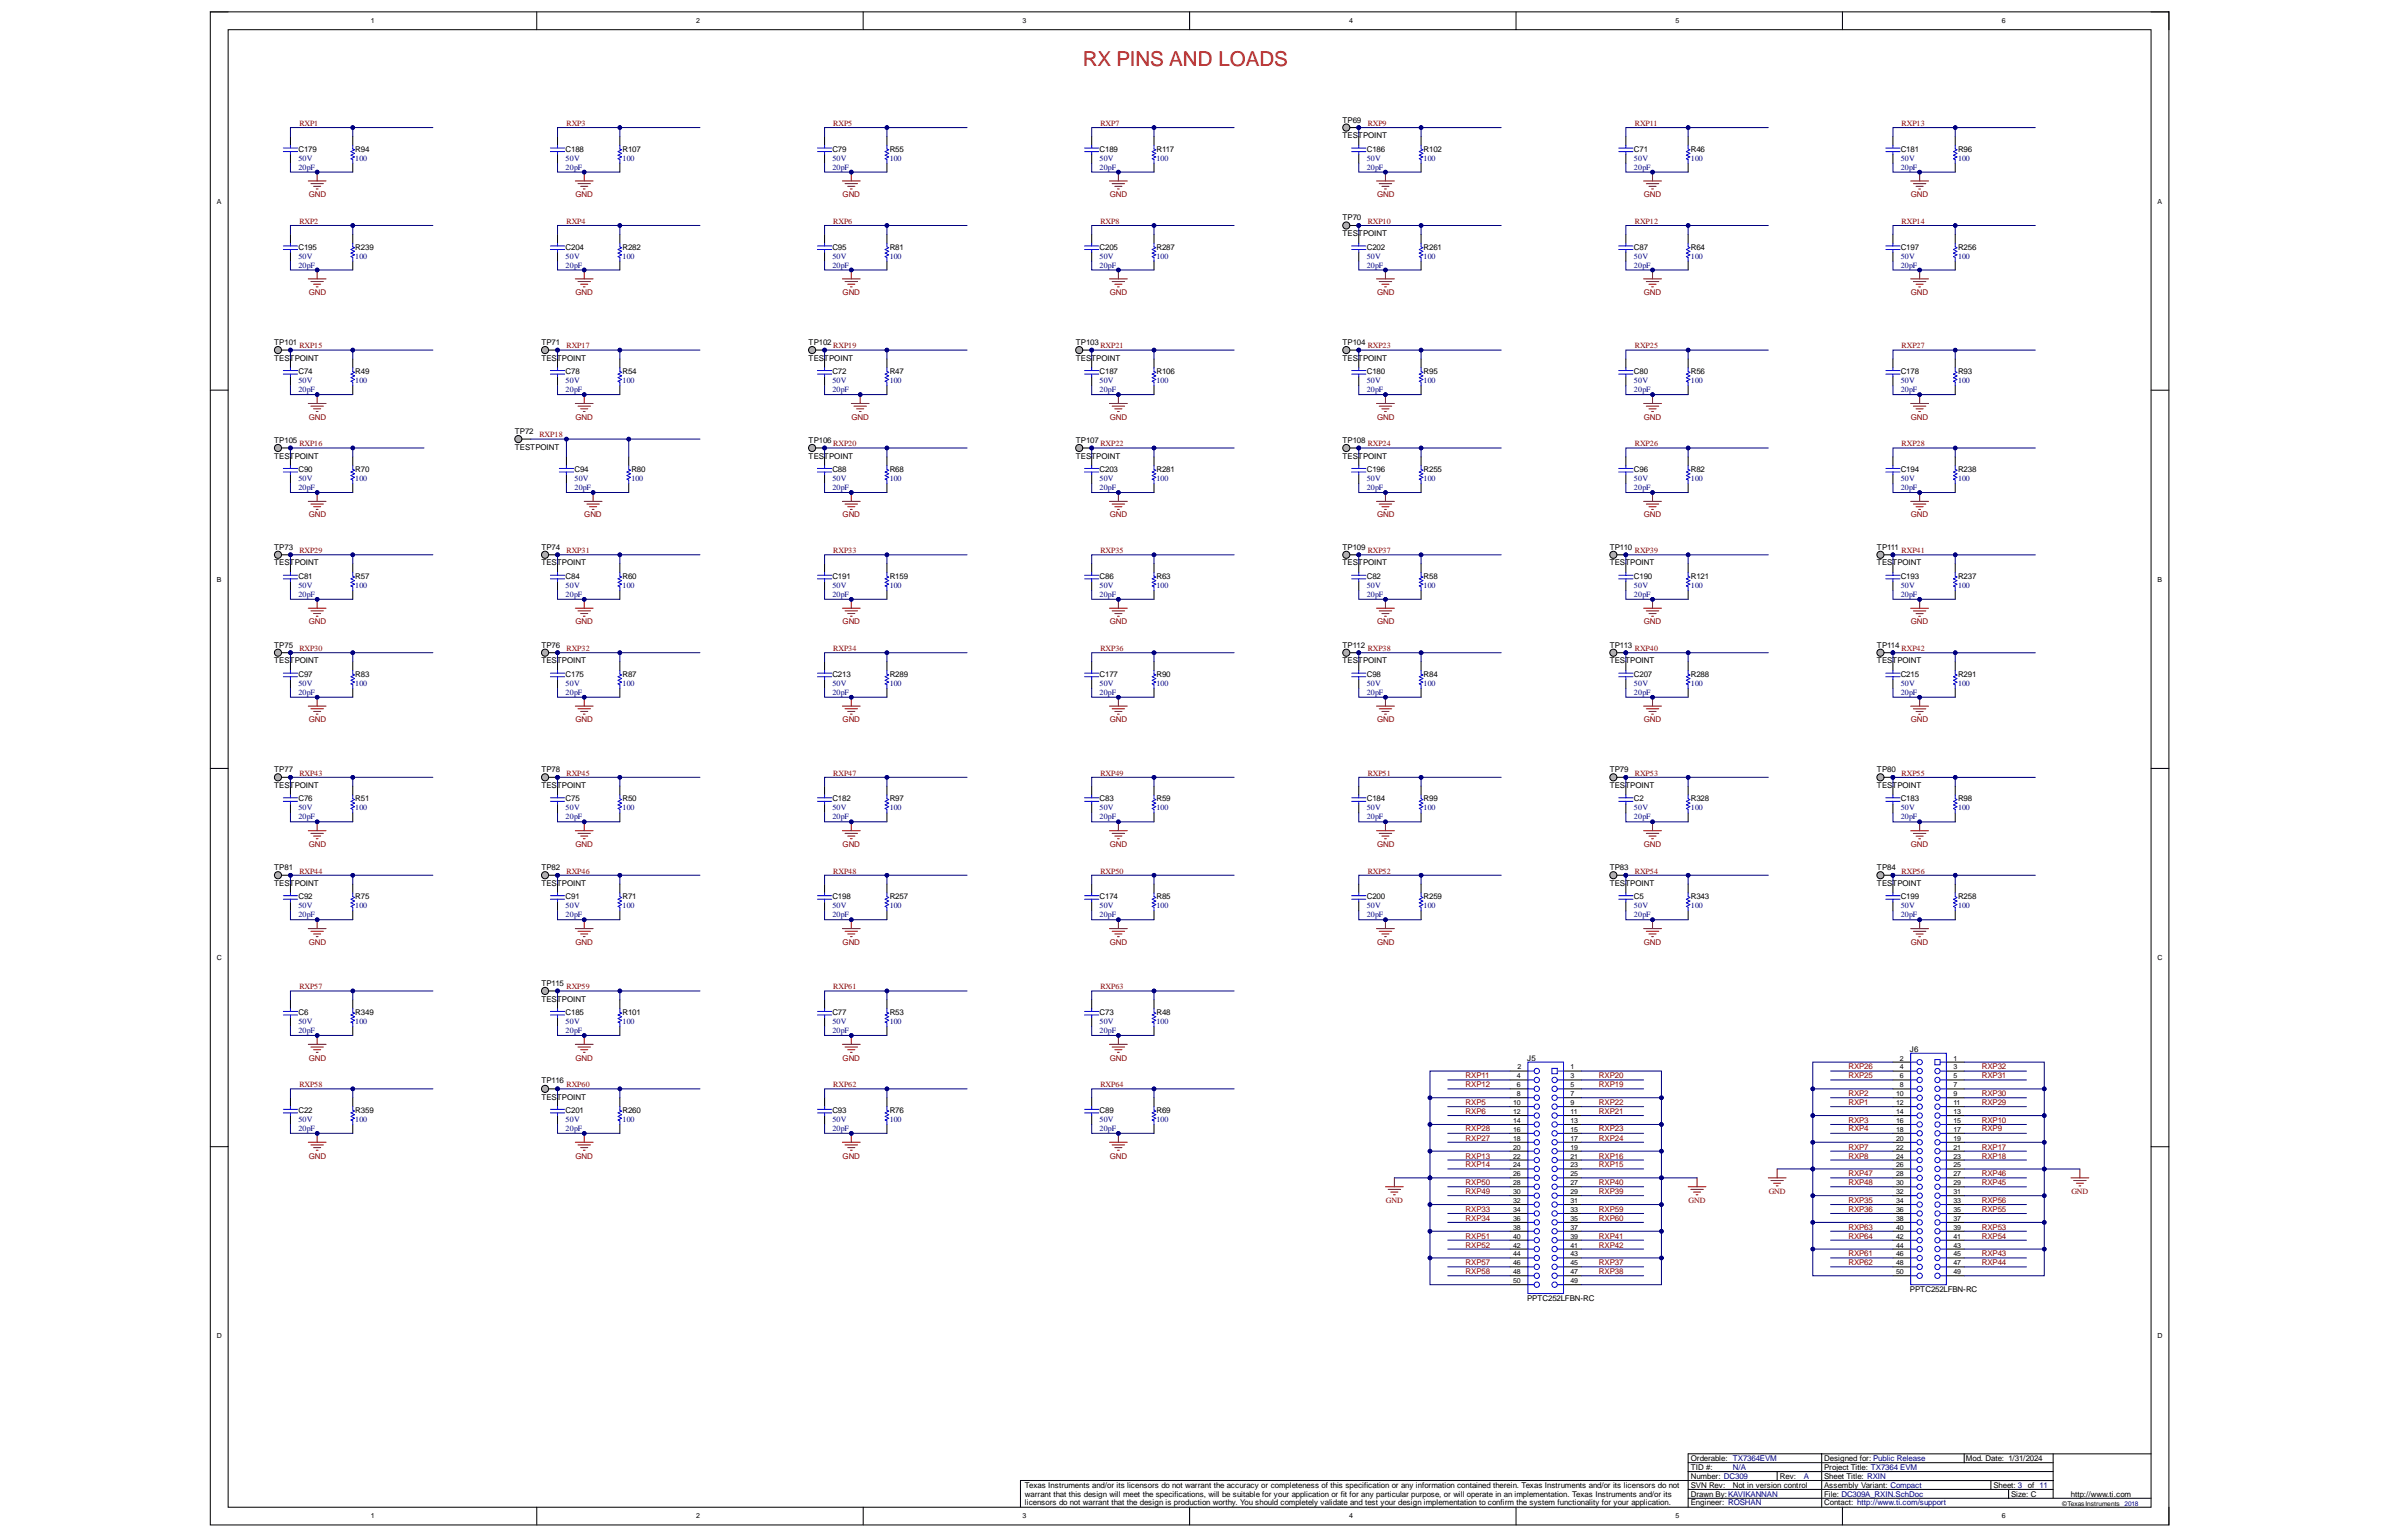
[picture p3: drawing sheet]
<svg xmlns="http://www.w3.org/2000/svg" width="432mm" height="279mm" viewBox="0 0 432 279" stroke-linecap="round" stroke-linejoin="round" font-family="sans-serif">
<defs><g id="words">
<text font-size="3.7" fill="#f00" x="196.3" y="12">RX PINS AND LOADS</text>
<g font-size="1.4" fill="#800000">
<text x="54.3" y="22.8">RXP1</text>
<text x="102.7" y="22.8">RXP3</text>
<text x="151.1" y="22.8">RXP5</text>
<text x="199.5" y="22.8">RXP7</text>
<text x="247.9" y="22.8">RXP9</text>
<text x="296.4" y="22.8">RXP11</text>
<text x="344.7" y="22.8">RXP13</text>
<text x="56" y="35.8">GND</text>
<text x="104.3" y="35.8">GND</text>
<text x="152.7" y="35.8">GND</text>
<text x="201.2" y="35.8">GND</text>
<text x="249.6" y="35.8">GND</text>
<text x="298" y="35.8">GND</text>
<text x="346.4" y="35.8">GND</text>
<text x="54.3" y="40.6">RXP2</text>
<text x="102.7" y="40.6">RXP4</text>
<text x="151.1" y="40.6">RXP6</text>
<text x="199.5" y="40.6">RXP8</text>
<text x="247.9" y="40.6">RXP10</text>
<text x="296.4" y="40.6">RXP12</text>
<text x="344.7" y="40.6">RXP14</text>
<text x="56" y="53.5">GND</text>
<text x="104.3" y="53.5">GND</text>
<text x="152.7" y="53.5">GND</text>
<text x="201.2" y="53.5">GND</text>
<text x="249.6" y="53.5">GND</text>
<text x="298" y="53.5">GND</text>
<text x="346.4" y="53.5">GND</text>
<text x="54.3" y="63.1">RXP15</text>
<text x="102.7" y="63.1">RXP17</text>
<text x="151.1" y="63.1">RXP19</text>
<text x="199.5" y="63.1">RXP21</text>
<text x="247.9" y="63.1">RXP23</text>
<text x="296.4" y="63.1">RXP25</text>
<text x="344.7" y="63.1">RXP27</text>
<text x="56" y="76.1">GND</text>
<text x="104.3" y="76.1">GND</text>
<text x="154.4" y="76.1">GND</text>
<text x="201.2" y="76.1">GND</text>
<text x="249.6" y="76.1">GND</text>
<text x="298" y="76.1">GND</text>
<text x="346.4" y="76.1">GND</text>
<text x="54.3" y="80.9">RXP16</text>
<text x="97.8" y="79.3">RXP18</text>
<text x="151.1" y="80.9">RXP20</text>
<text x="199.5" y="80.9">RXP22</text>
<text x="247.9" y="80.9">RXP24</text>
<text x="296.4" y="80.9">RXP26</text>
<text x="344.7" y="80.9">RXP28</text>
<text x="56" y="93.8">GND</text>
<text x="105.9" y="93.8">GND</text>
<text x="152.7" y="93.8">GND</text>
<text x="201.2" y="93.8">GND</text>
<text x="249.6" y="93.8">GND</text>
<text x="298" y="93.8">GND</text>
<text x="346.4" y="93.8">GND</text>
<text x="54.3" y="100.3">RXP29</text>
<text x="102.7" y="100.3">RXP31</text>
<text x="151.1" y="100.3">RXP33</text>
<text x="199.5" y="100.3">RXP35</text>
<text x="247.9" y="100.3">RXP37</text>
<text x="296.4" y="100.3">RXP39</text>
<text x="344.7" y="100.3">RXP41</text>
<text x="56" y="113.2">GND</text>
<text x="104.3" y="113.2">GND</text>
<text x="152.7" y="113.2">GND</text>
<text x="201.2" y="113.2">GND</text>
<text x="249.6" y="113.2">GND</text>
<text x="298" y="113.2">GND</text>
<text x="346.4" y="113.2">GND</text>
<text x="54.3" y="118">RXP30</text>
<text x="102.7" y="118">RXP32</text>
<text x="151.1" y="118">RXP34</text>
<text x="199.5" y="118">RXP36</text>
<text x="247.9" y="118">RXP38</text>
<text x="296.4" y="118">RXP40</text>
<text x="344.7" y="118">RXP42</text>
<text x="56" y="130.9">GND</text>
<text x="104.3" y="130.9">GND</text>
<text x="152.7" y="130.9">GND</text>
<text x="201.2" y="130.9">GND</text>
<text x="249.6" y="130.9">GND</text>
<text x="298" y="130.9">GND</text>
<text x="346.4" y="130.9">GND</text>
<text x="54.3" y="140.7">RXP43</text>
<text x="102.7" y="140.7">RXP45</text>
<text x="151.1" y="140.7">RXP47</text>
<text x="199.5" y="140.7">RXP49</text>
<text x="247.9" y="140.7">RXP51</text>
<text x="296.4" y="140.7">RXP53</text>
<text x="344.7" y="140.7">RXP55</text>
<text x="56" y="153.6">GND</text>
<text x="104.3" y="153.6">GND</text>
<text x="152.7" y="153.6">GND</text>
<text x="201.2" y="153.6">GND</text>
<text x="249.6" y="153.6">GND</text>
<text x="298" y="153.6">GND</text>
<text x="346.4" y="153.6">GND</text>
<text x="54.3" y="158.4">RXP44</text>
<text x="102.7" y="158.4">RXP46</text>
<text x="151.1" y="158.4">RXP48</text>
<text x="199.5" y="158.4">RXP50</text>
<text x="247.9" y="158.4">RXP52</text>
<text x="296.4" y="158.4">RXP54</text>
<text x="344.7" y="158.4">RXP56</text>
<text x="56" y="171.3">GND</text>
<text x="104.3" y="171.3">GND</text>
<text x="152.7" y="171.3">GND</text>
<text x="201.2" y="171.3">GND</text>
<text x="249.6" y="171.3">GND</text>
<text x="298" y="171.3">GND</text>
<text x="346.4" y="171.3">GND</text>
<text x="54.3" y="179.4">RXP57</text>
<text x="102.7" y="179.4">RXP59</text>
<text x="151.1" y="179.4">RXP61</text>
<text x="199.5" y="179.4">RXP63</text>
<text x="54.3" y="197.1">RXP58</text>
<text x="56" y="192.3">GND</text>
<text x="102.7" y="197.1">RXP60</text>
<text x="104.3" y="192.3">GND</text>
<text x="151.1" y="197.1">RXP62</text>
<text x="152.7" y="192.3">GND</text>
<text x="199.5" y="197.1">RXP64</text>
<text x="201.2" y="192.3">GND</text>
<text x="265.7" y="195.5">RXP11</text>
<text x="265.7" y="197.1">RXP12</text>
<text x="289.9" y="197.1">RXP19</text>
<text x="289.9" y="195.5">RXP20</text>
<text x="335.1" y="195.5">RXP25</text>
<text x="335.1" y="193.9">RXP26</text>
<text x="359.3" y="195.5">RXP31</text>
<text x="359.3" y="193.9">RXP32</text>
<text x="265.7" y="200.3">RXP5</text>
<text x="265.7" y="201.9">RXP6</text>
<text x="289.9" y="201.9">RXP21</text>
<text x="289.9" y="200.3">RXP22</text>
<text x="335.1" y="203.5">RXP3</text>
<text x="335.1" y="200.3">RXP1</text>
<text x="335.1" y="198.7">RXP2</text>
<text x="359.3" y="200.3">RXP29</text>
<text x="359.3" y="198.7">RXP30</text>
<text x="359.3" y="203.5">RXP10</text>
<text x="265.7" y="206.8">RXP27</text>
<text x="265.7" y="205.2">RXP28</text>
<text x="289.9" y="205.2">RXP23</text>
<text x="289.9" y="206.8">RXP24</text>
<text x="335.1" y="205.2">RXP4</text>
<text x="335.1" y="208.5">RXP7</text>
<text x="359.3" y="208.5">RXP17</text>
<text x="359.3" y="205.2">RXP9</text>
<text x="56" y="210.1">GND</text>
<text x="104.3" y="210.1">GND</text>
<text x="152.7" y="210.1">GND</text>
<text x="201.2" y="210.1">GND</text>
<text x="265.7" y="210.1">RXP13</text>
<text x="265.7" y="211.7">RXP14</text>
<text x="265.7" y="214.9">RXP50</text>
<text x="289.9" y="214.9">RXP40</text>
<text x="289.9" y="211.7">RXP15</text>
<text x="289.9" y="210.1">RXP16</text>
<text x="335.1" y="213.3">RXP47</text>
<text x="335.1" y="214.9">RXP48</text>
<text x="335.1" y="210.1">RXP8</text>
<text x="359.3" y="214.9">RXP45</text>
<text x="359.3" y="213.3">RXP46</text>
<text x="359.3" y="210.1">RXP18</text>
<text x="251.2" y="218.1">GND</text>
<text x="265.7" y="216.5">RXP49</text>
<text x="265.7" y="219.7">RXP33</text>
<text x="265.7" y="221.3">RXP34</text>
<text x="289.9" y="216.5">RXP39</text>
<text x="289.9" y="219.7">RXP59</text>
<text x="289.9" y="221.3">RXP60</text>
<text x="306.1" y="218.1">GND</text>
<text x="320.6" y="216.5">GND</text>
<text x="335.1" y="218.1">RXP35</text>
<text x="335.1" y="219.7">RXP36</text>
<text x="359.3" y="219.7">RXP55</text>
<text x="359.3" y="218.1">RXP56</text>
<text x="375.5" y="216.5">GND</text>
<text x="265.7" y="224.6">RXP51</text>
<text x="265.7" y="226.2">RXP52</text>
<text x="289.9" y="224.6">RXP41</text>
<text x="289.9" y="226.2">RXP42</text>
<text x="335.1" y="227.8">RXP61</text>
<text x="335.1" y="223">RXP63</text>
<text x="335.1" y="224.6">RXP64</text>
<text x="359.3" y="227.8">RXP43</text>
<text x="359.3" y="223">RXP53</text>
<text x="359.3" y="224.6">RXP54</text>
<text x="265.7" y="229.4">RXP57</text>
<text x="265.7" y="231">RXP58</text>
<text x="289.9" y="229.4">RXP37</text>
<text x="289.9" y="231">RXP38</text>
<text x="335.1" y="229.4">RXP62</text>
<text x="359.3" y="229.4">RXP44</text>
</g>
<g font-size="1.4">
<text x="243.4" y="22.2">TP69</text>
<text x="54.1" y="27.6">C179</text>
<text x="64.4" y="27.6">R94</text>
<text x="102.5" y="27.6">C188</text>
<text x="112.8" y="27.6">R107</text>
<text x="150.9" y="27.6">C79</text>
<text x="161.3" y="27.6">R55</text>
<text x="199.3" y="27.6">C189</text>
<text x="209.6" y="27.6">R117</text>
<text x="243.4" y="25.1">TESTPOINT</text>
<text x="247.8" y="27.6">C186</text>
<text x="258.1" y="27.6">R102</text>
<text x="296.2" y="27.6">C71</text>
<text x="306.5" y="27.6">R46</text>
<text x="344.5" y="27.6">C181</text>
<text x="354.9" y="27.6">R96</text>
<text x="243.4" y="40">TP70</text>
<text x="54.1" y="45.3">C195</text>
<text x="64.4" y="45.3">R239</text>
<text x="102.5" y="45.3">C204</text>
<text x="112.8" y="45.3">R282</text>
<text x="150.9" y="45.3">C95</text>
<text x="161.3" y="45.3">R81</text>
<text x="199.3" y="45.3">C205</text>
<text x="209.6" y="45.3">R287</text>
<text x="243.4" y="42.9">TESTPOINT</text>
<text x="247.8" y="45.3">C202</text>
<text x="258.1" y="45.3">R261</text>
<text x="296.2" y="45.3">C87</text>
<text x="306.5" y="45.3">R64</text>
<text x="344.5" y="45.3">C197</text>
<text x="354.9" y="45.3">R256</text>
<text x="49.7" y="62.5">TP101</text>
<text x="49.7" y="65.4">TESTPOINT</text>
<text x="98.1" y="62.5">TP71</text>
<text x="98.1" y="65.4">TESTPOINT</text>
<text x="146.6" y="62.5">TP102</text>
<text x="146.6" y="65.4">TESTPOINT</text>
<text x="195" y="62.5">TP103</text>
<text x="195" y="65.4">TESTPOINT</text>
<text x="243.4" y="62.5">TP104</text>
<text x="243.4" y="65.4">TESTPOINT</text>
<text x="54.1" y="67.9">C74</text>
<text x="64.4" y="67.9">R49</text>
<text x="102.5" y="67.9">C78</text>
<text x="112.8" y="67.9">R54</text>
<text x="150.9" y="67.9">C72</text>
<text x="161.3" y="67.9">R47</text>
<text x="199.3" y="67.9">C187</text>
<text x="209.6" y="67.9">R106</text>
<text x="247.8" y="67.9">C180</text>
<text x="258.1" y="67.9">R95</text>
<text x="296.2" y="67.9">C80</text>
<text x="306.5" y="67.9">R56</text>
<text x="344.5" y="67.9">C178</text>
<text x="354.9" y="67.9">R93</text>
<text x="49.7" y="80.3">TP105</text>
<text x="49.7" y="83.2">TESTPOINT</text>
<text x="93.3" y="78.7">TP72</text>
<text x="93.3" y="81.6">TESTPOINT</text>
<text x="146.6" y="80.3">TP106</text>
<text x="146.6" y="83.2">TESTPOINT</text>
<text x="195" y="80.3">TP107</text>
<text x="195" y="83.2">TESTPOINT</text>
<text x="243.4" y="80.3">TP108</text>
<text x="243.4" y="83.2">TESTPOINT</text>
<text x="54.1" y="85.6">C90</text>
<text x="64.4" y="85.6">R70</text>
<text x="104.1" y="85.6">C94</text>
<text x="114.5" y="85.6">R80</text>
<text x="150.9" y="85.6">C88</text>
<text x="161.3" y="85.6">R68</text>
<text x="199.3" y="85.6">C203</text>
<text x="209.6" y="85.6">R281</text>
<text x="247.8" y="85.6">C196</text>
<text x="258.1" y="85.6">R255</text>
<text x="296.2" y="85.6">C96</text>
<text x="306.5" y="85.6">R82</text>
<text x="344.5" y="85.6">C194</text>
<text x="354.9" y="85.6">R238</text>
<text x="49.7" y="99.7">TP73</text>
<text x="98.1" y="99.7">TP74</text>
<text x="243.4" y="99.7">TP109</text>
<text x="291.8" y="99.7">TP110</text>
<text x="340.2" y="99.7">TP111</text>
<text x="49.7" y="102.5">TESTPOINT</text>
<text x="54.1" y="105">C81</text>
<text x="64.4" y="105">R57</text>
<text x="98.1" y="102.5">TESTPOINT</text>
<text x="102.5" y="105">C84</text>
<text x="112.8" y="105">R60</text>
<text x="150.9" y="105">C191</text>
<text x="161.3" y="105">R159</text>
<text x="199.3" y="105">C86</text>
<text x="209.6" y="105">R63</text>
<text x="243.4" y="102.5">TESTPOINT</text>
<text x="247.8" y="105">C82</text>
<text x="258.1" y="105">R58</text>
<text x="291.8" y="102.5">TESTPOINT</text>
<text x="296.2" y="105">C190</text>
<text x="306.5" y="105">R121</text>
<text x="340.2" y="102.5">TESTPOINT</text>
<text x="344.5" y="105">C193</text>
<text x="354.9" y="105">R237</text>
<text x="49.7" y="117.4">TP75</text>
<text x="98.1" y="117.4">TP76</text>
<text x="243.4" y="117.4">TP112</text>
<text x="291.8" y="117.4">TP113</text>
<text x="340.2" y="117.4">TP114</text>
<text x="49.7" y="120.3">TESTPOINT</text>
<text x="54.1" y="122.7">C97</text>
<text x="64.4" y="122.7">R83</text>
<text x="98.1" y="120.3">TESTPOINT</text>
<text x="102.5" y="122.7">C175</text>
<text x="112.8" y="122.7">R87</text>
<text x="150.9" y="122.7">C213</text>
<text x="161.3" y="122.7">R289</text>
<text x="199.3" y="122.7">C177</text>
<text x="209.6" y="122.7">R90</text>
<text x="243.4" y="120.3">TESTPOINT</text>
<text x="247.8" y="122.7">C98</text>
<text x="258.1" y="122.7">R84</text>
<text x="291.8" y="120.3">TESTPOINT</text>
<text x="296.2" y="122.7">C207</text>
<text x="306.5" y="122.7">R288</text>
<text x="340.2" y="120.3">TESTPOINT</text>
<text x="344.5" y="122.7">C215</text>
<text x="354.9" y="122.7">R291</text>
<text x="49.7" y="140">TP77</text>
<text x="49.7" y="142.9">TESTPOINT</text>
<text x="98.1" y="140">TP78</text>
<text x="98.1" y="142.9">TESTPOINT</text>
<text x="291.8" y="140">TP79</text>
<text x="291.8" y="142.9">TESTPOINT</text>
<text x="340.2" y="140">TP80</text>
<text x="340.2" y="142.9">TESTPOINT</text>
<text x="54.1" y="145.3">C76</text>
<text x="64.4" y="145.3">R51</text>
<text x="102.5" y="145.3">C75</text>
<text x="112.8" y="145.3">R50</text>
<text x="150.9" y="145.3">C182</text>
<text x="161.3" y="145.3">R97</text>
<text x="199.3" y="145.3">C83</text>
<text x="209.6" y="145.3">R59</text>
<text x="247.8" y="145.3">C184</text>
<text x="258.1" y="145.3">R99</text>
<text x="296.2" y="145.3">C2</text>
<text x="306.5" y="145.3">R328</text>
<text x="344.5" y="145.3">C183</text>
<text x="354.9" y="145.3">R98</text>
<text x="49.7" y="157.7">TP81</text>
<text x="49.7" y="160.7">TESTPOINT</text>
<text x="98.1" y="157.7">TP82</text>
<text x="98.1" y="160.7">TESTPOINT</text>
<text x="291.8" y="157.7">TP83</text>
<text x="291.8" y="160.7">TESTPOINT</text>
<text x="340.2" y="157.7">TP84</text>
<text x="340.2" y="160.7">TESTPOINT</text>
<text x="54.1" y="163.1">C92</text>
<text x="64.4" y="163.1">R75</text>
<text x="102.5" y="163.1">C91</text>
<text x="112.8" y="163.1">R71</text>
<text x="150.9" y="163.1">C198</text>
<text x="161.3" y="163.1">R257</text>
<text x="199.3" y="163.1">C174</text>
<text x="209.6" y="163.1">R85</text>
<text x="247.8" y="163.1">C200</text>
<text x="258.1" y="163.1">R259</text>
<text x="296.2" y="163.1">C5</text>
<text x="306.5" y="163.1">R343</text>
<text x="344.5" y="163.1">C199</text>
<text x="354.9" y="163.1">R258</text>
<text x="98.1" y="178.7">TP115</text>
<text x="54.1" y="184">C6</text>
<text x="64.4" y="184">R349</text>
<text x="98.1" y="181.7">TESTPOINT</text>
<text x="102.5" y="184">C185</text>
<text x="112.8" y="184">R101</text>
<text x="150.9" y="184">C77</text>
<text x="161.3" y="184">R53</text>
<text x="199.3" y="184">C73</text>
<text x="209.6" y="184">R48</text>
<text x="346.2" y="190.7">J6</text>
<text x="98.1" y="196.4">TP116</text>
<text x="276.8" y="192.3">J5</text>
<text x="54.1" y="201.8">C22</text>
<text x="64.4" y="201.8">R359</text>
<text x="98.1" y="199.4">TESTPOINT</text>
<text x="102.5" y="201.8">C201</text>
<text x="112.8" y="201.8">R260</text>
<text x="150.9" y="201.8">C93</text>
<text x="161.3" y="201.8">R76</text>
<text x="199.3" y="201.8">C89</text>
<text x="209.6" y="201.8">R69</text>
<text x="276.8" y="235.8">PPTC252LFBN-RC</text>
<text x="346.2" y="234.2">PPTC252LFBN-RC</text>
<text x="185.8" y="269.7">Texas Instruments and/or its licensors do not warrant the accuracy or completeness of this specification or any information contained therein. Texas Instruments and/or its licensors do not</text>
<text x="306.5" y="269.7">SVN Rev:</text>
<text x="306.5" y="268.1">Number: DC309</text>
<text x="306.5" y="266.5">TID #:</text>
<text x="306.5" y="264.9">Orderable: TX7364EVM</text>
<text x="314.1" y="269.7">Not in version control</text>
<text x="322.7" y="268.1">Rev:</text>
<text x="330.7" y="268.1">Sheet Title: RXIN</text>
<text x="330.7" y="266.5">Project Title: TX7364 EVM</text>
<text x="330.7" y="264.9">Designed for: Public Release</text>
<text x="330.7" y="269.7">Assembly Variant: Compact</text>
<text x="356.4" y="264.9">Mod. Date: 1/31/2024</text>
<text x="361.4" y="269.7">Sheet: 3</text>
<text x="367.6" y="269.7">of 11</text>
<text x="185.8" y="271.3">warrant that this design will meet the specifications, will be suitable for your application or fit for any particular purpose, or will operate in an implementation. Texas Instruments and/or its</text>
<text x="185.8" y="273">licensors do not warrant that the design is production worthy. You should completely validate and test your design implementation to confirm the system functionality for your application.</text>
<text x="306.5" y="271.3">Drawn By:KAVIKANNAN</text>
<text x="306.5" y="273">Engineer: ROSHAN</text>
<text x="330.7" y="271.3">File: DC309A_RXIN.SchDoc</text>
<text x="330.7" y="273">Contact: http://www.ti.com/support</text>
<text x="364.6" y="271.3">Size: C</text>
<text x="375.4" y="271.3">http://www.ti.com</text>
</g>
<g font-size="1.4" fill="#000080">
<text x="54.1" y="29.2">50V</text>
<text x="64.4" y="29.2">100</text>
<text x="102.5" y="29.2">50V</text>
<text x="112.8" y="29.2">100</text>
<text x="150.9" y="29.2">50V</text>
<text x="161.3" y="29.2">100</text>
<text x="199.3" y="29.2">50V</text>
<text x="209.6" y="29.2">100</text>
<text x="247.8" y="29.2">50V</text>
<text x="258.1" y="29.2">100</text>
<text x="296.2" y="29.2">50V</text>
<text x="306.5" y="29.2">100</text>
<text x="344.5" y="29.2">50V</text>
<text x="354.9" y="29.2">100</text>
<text x="54.1" y="30.8">20pF</text>
<text x="102.5" y="30.8">20pF</text>
<text x="150.9" y="30.8">20pF</text>
<text x="199.3" y="30.8">20pF</text>
<text x="247.8" y="30.8">20pF</text>
<text x="296.2" y="30.8">20pF</text>
<text x="344.5" y="30.8">20pF</text>
<text x="54.1" y="46.9">50V</text>
<text x="64.4" y="46.9">100</text>
<text x="102.5" y="46.9">50V</text>
<text x="112.8" y="46.9">100</text>
<text x="150.9" y="46.9">50V</text>
<text x="161.3" y="46.9">100</text>
<text x="199.3" y="46.9">50V</text>
<text x="209.6" y="46.9">100</text>
<text x="247.8" y="46.9">50V</text>
<text x="258.1" y="46.9">100</text>
<text x="296.2" y="46.9">50V</text>
<text x="306.5" y="46.9">100</text>
<text x="344.5" y="46.9">50V</text>
<text x="354.9" y="46.9">100</text>
<text x="54.1" y="48.5">20pF</text>
<text x="102.5" y="48.5">20pF</text>
<text x="150.9" y="48.5">20pF</text>
<text x="199.3" y="48.5">20pF</text>
<text x="247.8" y="48.5">20pF</text>
<text x="296.2" y="48.5">20pF</text>
<text x="344.5" y="48.5">20pF</text>
<text x="54.1" y="69.5">50V</text>
<text x="54.1" y="71.1">20pF</text>
<text x="64.4" y="69.5">100</text>
<text x="102.5" y="69.5">50V</text>
<text x="102.5" y="71.1">20pF</text>
<text x="112.8" y="69.5">100</text>
<text x="150.9" y="69.5">50V</text>
<text x="150.9" y="71.1">20pF</text>
<text x="161.3" y="69.5">100</text>
<text x="199.3" y="69.5">50V</text>
<text x="199.3" y="71.1">20pF</text>
<text x="209.6" y="69.5">100</text>
<text x="247.8" y="69.5">50V</text>
<text x="247.8" y="71.1">20pF</text>
<text x="258.1" y="69.5">100</text>
<text x="296.2" y="69.5">50V</text>
<text x="296.2" y="71.1">20pF</text>
<text x="306.5" y="69.5">100</text>
<text x="344.5" y="69.5">50V</text>
<text x="344.5" y="71.1">20pF</text>
<text x="354.9" y="69.5">100</text>
<text x="54.1" y="87.2">50V</text>
<text x="54.1" y="88.8">20pF</text>
<text x="64.4" y="87.2">100</text>
<text x="104.1" y="87.2">50V</text>
<text x="104.1" y="88.8">20pF</text>
<text x="114.5" y="87.2">100</text>
<text x="150.9" y="87.2">50V</text>
<text x="150.9" y="88.8">20pF</text>
<text x="161.3" y="87.2">100</text>
<text x="199.3" y="87.2">50V</text>
<text x="199.3" y="88.8">20pF</text>
<text x="209.6" y="87.2">100</text>
<text x="247.8" y="87.2">50V</text>
<text x="247.8" y="88.8">20pF</text>
<text x="258.1" y="87.2">100</text>
<text x="296.2" y="87.2">50V</text>
<text x="296.2" y="88.8">20pF</text>
<text x="306.5" y="87.2">100</text>
<text x="344.5" y="87.2">50V</text>
<text x="344.5" y="88.8">20pF</text>
<text x="354.9" y="87.2">100</text>
<text x="54.1" y="106.6">50V</text>
<text x="64.4" y="106.6">100</text>
<text x="102.5" y="106.6">50V</text>
<text x="112.8" y="106.6">100</text>
<text x="150.9" y="106.6">50V</text>
<text x="161.3" y="106.6">100</text>
<text x="199.3" y="106.6">50V</text>
<text x="209.6" y="106.6">100</text>
<text x="247.8" y="106.6">50V</text>
<text x="258.1" y="106.6">100</text>
<text x="296.2" y="106.6">50V</text>
<text x="306.5" y="106.6">100</text>
<text x="344.5" y="106.6">50V</text>
<text x="354.9" y="106.6">100</text>
<text x="54.1" y="108.2">20pF</text>
<text x="102.5" y="108.2">20pF</text>
<text x="150.9" y="108.2">20pF</text>
<text x="199.3" y="108.2">20pF</text>
<text x="247.8" y="108.2">20pF</text>
<text x="296.2" y="108.2">20pF</text>
<text x="344.5" y="108.2">20pF</text>
<text x="54.1" y="124.3">50V</text>
<text x="54.1" y="125.9">20pF</text>
<text x="64.4" y="124.3">100</text>
<text x="102.5" y="124.3">50V</text>
<text x="102.5" y="125.9">20pF</text>
<text x="112.8" y="124.3">100</text>
<text x="150.9" y="124.3">50V</text>
<text x="150.9" y="125.9">20pF</text>
<text x="161.3" y="124.3">100</text>
<text x="199.3" y="124.3">50V</text>
<text x="199.3" y="125.9">20pF</text>
<text x="209.6" y="124.3">100</text>
<text x="247.8" y="124.3">50V</text>
<text x="247.8" y="125.9">20pF</text>
<text x="258.1" y="124.3">100</text>
<text x="296.2" y="124.3">50V</text>
<text x="296.2" y="125.9">20pF</text>
<text x="306.5" y="124.3">100</text>
<text x="344.5" y="124.3">50V</text>
<text x="344.5" y="125.9">20pF</text>
<text x="354.9" y="124.3">100</text>
<text x="54.1" y="146.9">50V</text>
<text x="54.1" y="148.5">20pF</text>
<text x="64.4" y="146.9">100</text>
<text x="102.5" y="146.9">50V</text>
<text x="102.5" y="148.5">20pF</text>
<text x="112.8" y="146.9">100</text>
<text x="150.9" y="146.9">50V</text>
<text x="150.9" y="148.5">20pF</text>
<text x="161.3" y="146.9">100</text>
<text x="199.3" y="146.9">50V</text>
<text x="199.3" y="148.5">20pF</text>
<text x="209.6" y="146.9">100</text>
<text x="247.8" y="146.9">50V</text>
<text x="247.8" y="148.5">20pF</text>
<text x="258.1" y="146.9">100</text>
<text x="296.2" y="146.9">50V</text>
<text x="296.2" y="148.5">20pF</text>
<text x="306.5" y="146.9">100</text>
<text x="344.5" y="146.9">50V</text>
<text x="344.5" y="148.5">20pF</text>
<text x="354.9" y="146.9">100</text>
<text x="54.1" y="164.7">50V</text>
<text x="54.1" y="166.3">20pF</text>
<text x="64.4" y="164.7">100</text>
<text x="102.5" y="164.7">50V</text>
<text x="102.5" y="166.3">20pF</text>
<text x="112.8" y="164.7">100</text>
<text x="150.9" y="164.7">50V</text>
<text x="150.9" y="166.3">20pF</text>
<text x="161.3" y="164.7">100</text>
<text x="199.3" y="164.7">50V</text>
<text x="199.3" y="166.3">20pF</text>
<text x="209.6" y="164.7">100</text>
<text x="247.8" y="164.7">50V</text>
<text x="247.8" y="166.3">20pF</text>
<text x="258.1" y="164.7">100</text>
<text x="296.2" y="164.7">50V</text>
<text x="296.2" y="166.3">20pF</text>
<text x="306.5" y="164.7">100</text>
<text x="344.5" y="164.7">50V</text>
<text x="344.5" y="166.3">20pF</text>
<text x="354.9" y="164.7">100</text>
<text x="54.1" y="185.6">50V</text>
<text x="64.4" y="185.6">100</text>
<text x="102.5" y="185.6">50V</text>
<text x="112.8" y="185.6">100</text>
<text x="150.9" y="185.6">50V</text>
<text x="161.3" y="185.6">100</text>
<text x="199.3" y="185.6">50V</text>
<text x="209.6" y="185.6">100</text>
<text x="54.1" y="187.2">20pF</text>
<text x="102.5" y="187.2">20pF</text>
<text x="150.9" y="187.2">20pF</text>
<text x="199.3" y="187.2">20pF</text>
<text x="54.1" y="203.4">50V</text>
<text x="64.4" y="203.4">100</text>
<text x="102.5" y="203.4">50V</text>
<text x="112.8" y="203.4">100</text>
<text x="150.9" y="203.4">50V</text>
<text x="161.3" y="203.4">100</text>
<text x="199.3" y="203.4">50V</text>
<text x="209.6" y="203.4">100</text>
<text x="54.1" y="205">20pF</text>
<text x="102.5" y="205">20pF</text>
<text x="150.9" y="205">20pF</text>
<text x="199.3" y="205">20pF</text>
<text x="314.1" y="266.5">N/A</text>
<text x="327" y="268.1">A</text>
</g>
<g font-size="1.3">
<text x="67.2" y="4.2">1</text>
<text x="126.2" y="4.2">2</text>
<text x="185.4" y="4.2">3</text>
<text x="244.5" y="4.2">4</text>
<text x="303.7" y="4.2">5</text>
<text x="362.9" y="4.2">6</text>
<text x="39.3" y="36.9">A</text>
<text x="391.1" y="36.9">A</text>
<text x="39.3" y="105.5">B</text>
<text x="391.1" y="105.5">B</text>
<text x="39.3" y="174">C</text>
<text x="391.1" y="174">C</text>
<text x="275" y="195.5">4</text>
<text x="275" y="197.1">6</text>
<text x="275.1" y="193.9">2</text>
<text x="284.7" y="193.9">1</text>
<text x="284.7" y="195.5">3</text>
<text x="284.7" y="197.1">5</text>
<text x="344.4" y="192.3">2</text>
<text x="344.4" y="193.9">4</text>
<text x="344.4" y="195.5">6</text>
<text x="344.4" y="197.1">8</text>
<text x="354.1" y="192.3">1</text>
<text x="354.1" y="193.9">3</text>
<text x="354.1" y="195.5">5</text>
<text x="354.1" y="197.1">7</text>
<text x="274.3" y="200.4">10</text>
<text x="274.3" y="202">12</text>
<text x="274.3" y="203.6">14</text>
<text x="275" y="198.7">8</text>
<text x="284.7" y="198.7">7</text>
<text x="284.7" y="200.4">9</text>
<text x="284.7" y="202">11</text>
<text x="284.7" y="203.6">13</text>
<text x="343.7" y="198.7">10</text>
<text x="343.7" y="200.4">12</text>
<text x="343.7" y="202">14</text>
<text x="343.7" y="203.6">16</text>
<text x="354.1" y="198.7">9</text>
<text x="354.1" y="200.4">11</text>
<text x="354.1" y="202">13</text>
<text x="354.1" y="203.6">15</text>
<text x="274.3" y="205.2">16</text>
<text x="274.3" y="206.8">18</text>
<text x="274.3" y="208.5">20</text>
<text x="284.7" y="205.2">15</text>
<text x="284.7" y="206.8">17</text>
<text x="284.7" y="208.5">19</text>
<text x="343.7" y="205.2">18</text>
<text x="343.7" y="206.8">20</text>
<text x="343.7" y="208.5">22</text>
<text x="354.1" y="205.2">17</text>
<text x="354.1" y="206.8">19</text>
<text x="354.1" y="208.5">21</text>
<text x="274.3" y="210.1">22</text>
<text x="274.3" y="211.7">24</text>
<text x="274.3" y="213.3">26</text>
<text x="274.3" y="214.9">28</text>
<text x="284.7" y="210.1">21</text>
<text x="284.7" y="211.7">23</text>
<text x="284.7" y="213.3">25</text>
<text x="284.7" y="214.9">27</text>
<text x="343.7" y="210.1">24</text>
<text x="343.7" y="211.7">26</text>
<text x="343.7" y="213.3">28</text>
<text x="343.7" y="214.9">30</text>
<text x="354.1" y="210.1">23</text>
<text x="354.1" y="211.7">25</text>
<text x="354.1" y="213.3">27</text>
<text x="354.1" y="214.9">29</text>
<text x="274.3" y="216.6">30</text>
<text x="274.3" y="218.2">32</text>
<text x="274.3" y="219.8">34</text>
<text x="274.3" y="221.4">36</text>
<text x="284.7" y="216.6">29</text>
<text x="284.7" y="218.2">31</text>
<text x="284.7" y="219.8">33</text>
<text x="284.7" y="221.4">35</text>
<text x="343.7" y="216.6">32</text>
<text x="343.7" y="218.2">34</text>
<text x="343.7" y="219.8">36</text>
<text x="343.7" y="221.4">38</text>
<text x="354.1" y="216.6">31</text>
<text x="354.1" y="218.2">33</text>
<text x="354.1" y="219.8">35</text>
<text x="354.1" y="221.4">37</text>
<text x="274.3" y="223">38</text>
<text x="274.3" y="224.6">40</text>
<text x="274.3" y="226.2">42</text>
<text x="274.3" y="227.8">44</text>
<text x="284.7" y="223">37</text>
<text x="284.7" y="224.6">39</text>
<text x="284.7" y="226.2">41</text>
<text x="284.7" y="227.8">43</text>
<text x="343.7" y="223">40</text>
<text x="343.7" y="224.6">42</text>
<text x="343.7" y="226.2">44</text>
<text x="343.7" y="227.8">46</text>
<text x="354.1" y="223">39</text>
<text x="354.1" y="224.6">41</text>
<text x="354.1" y="226.2">43</text>
<text x="354.1" y="227.8">45</text>
<text x="274.3" y="229.4">46</text>
<text x="274.3" y="231">48</text>
<text x="274.3" y="232.6">50</text>
<text x="284.7" y="229.4">45</text>
<text x="284.7" y="231">47</text>
<text x="284.7" y="232.6">49</text>
<text x="343.7" y="229.4">48</text>
<text x="343.7" y="231">50</text>
<text x="354.1" y="229.4">47</text>
<text x="354.1" y="231">49</text>
<text x="39.3" y="242.7">D</text>
<text x="391.1" y="242.7">D</text>
<text x="67.2" y="275.3">1</text>
<text x="126.2" y="275.3">2</text>
<text x="185.4" y="275.3">3</text>
<text x="244.5" y="275.3">4</text>
<text x="303.7" y="275.3">5</text>
<text x="362.9" y="275.3">6</text>
</g>
<text font-size="1.2" x="373.8" y="273">©TexasInstruments</text>
<text font-size="1.2" fill="#000080" x="385.1" y="273">2018</text>
</g></defs>
<path d="M38.1 2.2h355.1v274.3h-355.1z" fill="none" stroke="#000" stroke-width=".18"/>
<path d="M41.4 5.4h348.5v267.9h-348.5z" fill-rule="evenodd" fill="#fff"/>
<g fill="none" stroke="#000" stroke-width=".18">
<path d="M38.1 2.2h3.3M41.4 5.4h348.5v267.9h-348.5zM97.3 2.2v3.2M156.5 2.2v3.2M215.6 2.2v3.2M274.8 2.2v3.2M334 2.2v3.2M389.9 2.2h3.3v3.2M52.7 24.7v1.7M52.7 28v1.6M63.9 24.7v1.7M63.9 29.6v1.6"/>
<path d="M101.1 24.7v1.7M101.1 28v1.6M112.4 24.7v1.7M112.4 29.6v1.6M149.5 24.7v1.7M149.5 28v1.6M160.8 24.7v1.7M160.8 29.6v1.6M197.9 24.7v1.7M197.9 28v1.6M209.2 24.7v1.7M209.2 29.6v1.6"/>
<path d="M246.3 24.7v1.7M246.3 28v1.6M257.6 24.7v1.7M257.6 29.6v1.6M294.7 24.7v1.7M294.7 28v1.6M306 24.7v1.7M306 29.6v1.6M343.1 24.7v1.7M343.1 28v1.6M354.4 24.7v1.7M354.4 29.6v1.6"/>
<path d="M52.7 42.5v1.6M52.7 45.7v1.6M63.9 42.5v1.6M63.9 47.3v1.7M101.1 42.5v1.6M101.1 45.7v1.6M112.4 42.5v1.6M112.4 47.3v1.7M149.5 42.5v1.6M149.5 45.7v1.6M160.8 42.5v1.6M160.8 47.3v1.7"/>
<path d="M197.9 42.5v1.6M197.9 45.7v1.6M209.2 42.5v1.6M209.2 47.3v1.7M246.3 42.5v1.6M246.3 45.7v1.6M257.6 42.5v1.6M257.6 47.3v1.7M294.7 42.5v1.6M294.7 45.7v1.6M306 42.5v1.6M306 47.3v1.7"/>
<path d="M343.1 42.5v1.6M343.1 45.7v1.6M354.4 42.5v1.6M354.4 47.4v1.6M38.1 70.7h3.3M52.7 65.1v1.6M52.7 68.3v1.6M63.9 65.1v1.6M63.9 69.9v1.6M101.1 65.1v1.6M101.1 68.3v1.6M112.4 65.1v1.6"/>
<path d="M112.4 69.9v1.6M149.5 65.1v1.6M149.5 68.3v1.6M160.8 65.1v1.6M160.8 69.9v1.6M197.9 65.1v1.6M197.9 68.3v1.6M209.2 65.1v1.6M209.2 69.9v1.7M246.3 65.1v1.6M246.3 68.3v1.6M257.6 65.1v1.6"/>
<path d="M257.6 69.9v1.7M294.7 65.1v1.6M294.7 68.3v1.6M306 65.1v1.6M306 69.9v1.7M343.1 65.1v1.6M343.1 68.3v1.6M354.4 65.1v1.6M354.4 69.9v1.7M389.9 70.7h3.3M52.7 82.8v1.7M52.7 86.1v1.6"/>
<path d="M63.9 82.8v1.7M63.9 87.7v1.6M102.7 82.8v1.7M102.7 86.1v1.6M114 82.8v1.7M114 87.7v1.6M149.5 82.8v1.7M149.5 86.1v1.6M160.8 82.8v1.7M160.8 87.7v1.6M197.9 82.8v1.7M197.9 86.1v1.6"/>
<path d="M209.2 82.8v1.7M209.2 87.7v1.6M246.3 82.8v1.7M246.3 86.1v1.6M257.6 82.8v1.7M257.6 87.7v1.6M294.7 82.8v1.7M294.7 86.1v1.6M306 82.8v1.7M306 87.7v1.6M343.1 82.8v1.7M343.1 86.1v1.6"/>
<path d="M354.4 82.9v1.6M354.4 87.7v1.6M52.7 102.2v1.6M52.7 105.4v1.7M52.7 120v1.6M63.9 102.2v1.6M63.9 107.1v1.6M63.9 120v1.6M101.1 102.2v1.6M101.1 105.4v1.7M101.1 120v1.6M112.4 102.2v1.6"/>
<path d="M112.4 107.1v1.6M112.4 120v1.6M149.5 102.2v1.6M149.5 105.4v1.7M149.5 120v1.6M160.8 102.2v1.6M160.8 107.1v1.6M160.8 120v1.6M197.9 102.2v1.6M197.9 105.4v1.7M197.9 120v1.6M209.2 102.2v1.6"/>
<path d="M209.2 107.1v1.6M209.2 120v1.6M246.3 102.2v1.6M246.3 105.4v1.7M246.3 120v1.6M257.6 102.2v1.6M257.6 107.1v1.6M257.6 120v1.6M294.7 102.2v1.6M294.7 105.4v1.7M294.7 120v1.6M306 102.2v1.6"/>
<path d="M306 107.1v1.6M306 120v1.6M343.1 102.2v1.6M343.1 105.4v1.7M343.1 120v1.6M354.4 102.2v1.6M354.4 107.1v1.6M354.4 120v1.6M38.1 139.3h3.3M52.7 123.2v1.6M63.9 124.8v1.6M101.1 123.2v1.6"/>
<path d="M112.4 124.8v1.6M149.5 123.2v1.6M160.8 124.8v1.6M197.9 123.2v1.6M209.2 124.8v1.6M246.3 123.2v1.6M257.6 124.8v1.6M294.7 123.2v1.6M306 124.8v1.6M343.1 123.2v1.6M354.4 124.8v1.6M389.9 139.3h3.3"/>
<path d="M52.7 142.6v1.6M52.7 145.8v1.6M63.9 142.6v1.6M63.9 147.4v1.6M101.1 142.6v1.6M101.1 145.8v1.6M112.4 142.6v1.6M112.4 147.4v1.6M149.5 142.6v1.6M149.5 145.8v1.6M160.8 142.6v1.6M160.8 147.4v1.6"/>
<path d="M197.9 142.6v1.6M197.9 145.8v1.6M209.2 142.6v1.6M209.2 147.4v1.6M246.3 142.6v1.6M246.3 145.8v1.6M257.6 142.6v1.6M257.6 147.4v1.6M343.1 142.6v1.6M343.1 145.8v1.6M354.4 142.6v1.6M354.4 147.4v1.6"/>
<path d="M52.7 160.3v1.6M52.7 163.5v1.6M63.9 160.3v1.6M63.9 165.1v1.7M101.1 160.3v1.6M101.1 163.5v1.6M112.4 160.3v1.6M112.4 165.1v1.7M149.5 160.3v1.6M149.5 163.5v1.6M160.8 160.3v1.6M160.8 165.1v1.7"/>
<path d="M197.9 160.3v1.6M197.9 163.5v1.7M209.2 160.3v1.6M209.2 165.2v1.6M246.3 160.3v1.6M246.3 163.5v1.7M257.6 160.3v1.6M257.6 165.2v1.6M343.1 160.3v1.6M343.1 163.5v1.7M354.4 160.3v1.6M354.4 165.2v1.6"/>
<path d="M101.1 181.3v1.6M101.1 184.5v1.6M101.1 199v1.7M112.4 181.3v1.6M112.4 186.1v1.6M112.4 199v1.7M149.5 181.3v1.6M149.5 184.5v1.6M149.5 199v1.7M160.8 181.3v1.6M160.8 186.1v1.6M160.8 199v1.7"/>
<path d="M197.9 181.3v1.6M197.9 184.5v1.6M197.9 199v1.7M209.2 181.3v1.6M209.2 186.1v1.6M209.2 199v1.7M38.1 207.9h3.3M101.1 202.3v1.6M112.4 203.9v1.6M149.5 202.3v1.6M160.8 203.9v1.6M197.9 202.3v1.6"/>
<path d="M209.2 203.9v1.6M389.9 207.9h3.3M97.3 273.3v3.2M156.5 273.3v3.2M215.6 273.3v3.2M274.8 273.3v3.2M306 271.7h83.9M306 270.1h66.2M306 266.8h66.2M306 265.2h66.2M322.2 266.8v1.6M330.2 268.4h-145.2v4.9"/>
<path d="M330.2 263.6v9.7M330.2 268.4h42M334 273.3v3.2M356.1 263.6v1.6M360.9 268.4v1.7M364.1 270.1v1.6M372.2 263.6v8.1M389.9 263.6h-83.9v9.7M393.2 273.3v3.2"/>
</g>
<g fill="none" stroke="#00f" stroke-width=".18">
<path d="M51.4 26.8h2.5M51.4 27.5h2.5M52.7 26.4v.4M52.7 27.5v.5M63.9 26.4v.6l.4 .2-.7 .3 .7 .3-.7 .3 .7 .4-.7 .3 .3 .1v.7M99.8 26.8h2.6M99.8 27.5h2.6M101.1 26.4v.4M101.1 27.5v.5M112.4 26.4v.6l.3 .2-.7 .3 .7 .3-.7 .3 .7 .4-.7 .3 .4 .1v.7M148.2 26.8h2.6M148.2 27.5h2.6"/>
<path d="M149.5 26.4v.4M149.5 27.5v.5M160.8 26.4v.6l.3 .2-.6 .3 .6 .3-.6 .3 .6 .4-.6 .3 .3 .1v.7M196.6 26.8h2.6M196.6 27.5h2.6M197.9 26.4v.4M197.9 27.5v.5M209.2 26.4v.6l.3 .2-.6 .3 .6 .3-.6 .3 .6 .4-.6 .3 .3 .1v.7M245 26.8h2.6M245 27.5h2.6M246.3 26.4v.4M246.3 27.5v.5"/>
<path d="M257.6 26.4v.6l.3 .2-.6 .3 .6 .3-.6 .3 .6 .4-.6 .3 .3 .1v.7M293.4 26.8h2.6M293.4 27.5h2.6M294.7 26.4v.4M294.7 27.5v.5M306 26.4v.6l.3 .2-.6 .3 .6 .3-.6 .3 .6 .4-.6 .3 .3 .1v.7M341.9 26.8h2.5M341.9 27.5h2.5M343.1 26.4v.4M343.1 27.5v.5M354.4 26.4v.6l.4 .2-.7 .3 .7 .3-.7 .3 .7 .4-.7 .3 .3 .1v.7M51.4 44.6h2.5"/>
<path d="M51.4 45.2h2.5M52.7 44.1v.5M52.7 45.2v.5M63.9 44.1v.7l.4 .1-.7 .3 .7 .4-.7 .3 .7 .3-.7 .3 .3 .2v.6M99.8 44.6h2.6M99.8 45.2h2.6M101.1 44.1v.5M101.1 45.2v.5M112.4 44.1v.7l.3 .1-.7 .3 .7 .4-.7 .3 .7 .3-.7 .3 .4 .2v.6M148.2 44.6h2.6M148.2 45.2h2.6M149.5 44.1v.5"/>
<path d="M149.5 45.2v.5M160.8 44.1v.7l.3 .1-.6 .3 .6 .4-.6 .3 .6 .3-.6 .3 .3 .2v.6M196.6 44.6h2.6M196.6 45.2h2.6M197.9 44.1v.5M197.9 45.2v.5M209.2 44.1v.7l.3 .1-.6 .3 .6 .4-.6 .3 .6 .3-.6 .3 .3 .2v.6M245 44.6h2.6M245 45.2h2.6M246.3 44.1v.5M246.3 45.2v.5M257.6 44.1v.7l.3 .1-.6 .3 .6 .4-.6 .3 .6 .3-.6 .3 .3 .2v.6"/>
<path d="M293.4 44.6h2.6M293.4 45.2h2.6M294.7 44.1v.5M294.7 45.2v.5M306 44.1v.7l.3 .1-.6 .3 .6 .4-.6 .3 .6 .3-.6 .3 .3 .2v.6M341.9 44.6h2.5M341.9 45.2h2.5M343.1 44.1v.5M343.1 45.2v.5M354.4 44.1v.7l.4 .1-.7 .3 .7 .4-.7 .3 .7 .3-.7 .3 .3 .2v.7M51.4 67.2h2.5M51.4 67.8h2.5"/>
<path d="M52.7 66.7v.5M52.7 67.8v.5M63.9 66.7v.6l.4 .2-.7 .3 .7 .4-.7 .3 .7 .3-.7 .3 .3 .2v.6M99.8 67.2h2.6M99.8 67.8h2.6M101.1 66.7v.5M101.1 67.8v.5M112.4 66.7v.6l.3 .2-.7 .3 .7 .4-.7 .3 .7 .3-.7 .3 .4 .2v.6M148.2 67.2h2.6M148.2 67.8h2.6M149.5 66.7v.5M149.5 67.8v.5"/>
<path d="M160.8 66.7v.6l.3 .2-.6 .3 .6 .4-.6 .3 .6 .3-.6 .3 .3 .2v.6M196.6 67.2h2.6M196.6 67.8h2.6M197.9 66.7v.5M197.9 67.8v.5M209.2 66.7v.6l.3 .2-.6 .3 .6 .4-.6 .3 .6 .3-.6 .3 .3 .2v.6M245 67.2h2.6M245 67.8h2.6M246.3 66.7v.5M246.3 67.8v.5M257.6 66.7v.6l.3 .2-.6 .3 .6 .4-.6 .3 .6 .3-.6 .3 .3 .2v.6M293.4 67.2h2.6"/>
<path d="M293.4 67.8h2.6M294.7 66.7v.5M294.7 67.8v.5M306 66.7v.6l.3 .2-.6 .3 .6 .4-.6 .3 .6 .3-.6 .3 .3 .2v.6M341.9 67.2h2.5M341.9 67.8h2.5M343.1 66.7v.5M343.1 67.8v.5M354.4 66.7v.6l.4 .2-.7 .3 .7 .4-.7 .3 .7 .3-.7 .3 .3 .2v.6M51.4 84.9h2.5M51.4 85.6h2.5M52.7 84.5v.4"/>
<path d="M52.7 85.6v.5M63.9 84.5v.6l.4 .2-.7 .3 .7 .3-.7 .3 .7 .4-.7 .3 .3 .1v.7M101.4 84.9h2.6M101.4 85.6h2.6M102.7 84.5v.4M102.7 85.6v.5M114 84.5v.6l.3 .2-.6 .3 .6 .3-.6 .3 .6 .4-.6 .3 .3 .1v.7M148.2 84.9h2.6M148.2 85.6h2.6M149.5 84.5v.4M149.5 85.6v.5M160.8 84.5v.6l.3 .2-.6 .3 .6 .3-.6 .3 .6 .4-.6 .3 .3 .1v.7"/>
<path d="M196.6 84.9h2.6M196.6 85.6h2.6M197.9 84.5v.4M197.9 85.6v.5M209.2 84.5v.6l.3 .2-.6 .3 .6 .3-.6 .3 .6 .4-.6 .3 .3 .1v.7M245 84.9h2.6M245 85.6h2.6M246.3 84.5v.4M246.3 85.6v.5M257.6 84.5v.6l.3 .2-.6 .3 .6 .3-.6 .3 .6 .4-.6 .3 .3 .1v.7M293.4 84.9h2.6M293.4 85.6h2.6"/>
<path d="M294.7 84.5v.4M294.7 85.6v.5M306 84.5v.6l.3 .2-.6 .3 .6 .3-.6 .3 .6 .4-.6 .3 .3 .1v.7M341.9 84.9h2.5M341.9 85.6h2.5M343.1 84.5v.4M343.1 85.6v.5M354.4 84.5v.6l.4 .2-.7 .3 .7 .3-.7 .3 .7 .4-.7 .3 .3 .1v.7M51.4 104.3h2.5M51.4 105h2.5M52.7 103.8v.5M52.7 105v.4"/>
<path d="M63.9 103.8v.7l.4 .1-.7 .4 .7 .3-.7 .3 .7 .3-.7 .3 .3 .2v.7M99.8 104.3h2.6M99.8 105h2.6M101.1 103.8v.5M101.1 105v.4M112.4 103.8v.7l.3 .1-.7 .4 .7 .3-.7 .3 .7 .3-.7 .3 .4 .2v.7M148.2 104.3h2.6M148.2 105h2.6M149.5 103.8v.5M149.5 105v.4M160.8 103.8v.7l.3 .1-.6 .4 .6 .3-.6 .3 .6 .3-.6 .3 .3 .2v.7M196.6 104.3h2.6"/>
<path d="M196.6 105h2.6M197.9 103.8v.5M197.9 105v.4M209.2 103.8v.7l.3 .1-.6 .4 .6 .3-.6 .3 .6 .3-.6 .3 .3 .2v.7M245 104.3h2.6M245 105h2.6M246.3 103.8v.5M246.3 105v.4M257.6 103.8v.7l.3 .1-.6 .4 .6 .3-.6 .3 .6 .3-.6 .3 .3 .2v.7M293.4 104.3h2.6M293.4 105h2.6M294.7 103.8v.5"/>
<path d="M294.7 105v.4M306 103.8v.7l.3 .1-.6 .4 .6 .3-.6 .3 .6 .3-.6 .3 .3 .2v.7M341.9 104.3h2.5M341.9 105h2.5M343.1 103.8v.5M343.1 105v.4M354.4 103.8v.7l.4 .1-.7 .4 .7 .3-.7 .3 .7 .3-.7 .4 .3 .1v.7M51.4 122.1h2.5M51.4 122.7h2.5M52.7 121.6v.5M52.7 122.7v.5M63.9 121.6v.6l.4 .2-.7 .3 .7 .3-.7 .3 .7 .4-.7 .3 .3 .2v.6"/>
<path d="M99.8 122.1h2.6M99.8 122.7h2.6M101.1 121.6v.5M101.1 122.7v.5M112.4 121.6v.6l.3 .2-.7 .3 .7 .3-.7 .3 .7 .4-.7 .3 .4 .2v.6M148.2 122.1h2.6M148.2 122.7h2.6M149.5 121.6v.5M149.5 122.7v.5M160.8 121.6v.6l.3 .2-.6 .3 .6 .3-.6 .3 .6 .4-.6 .3 .3 .2v.6M196.6 122.1h2.6M196.6 122.7h2.6"/>
<path d="M197.9 121.6v.5M197.9 122.7v.5M209.2 121.6v.6l.3 .2-.6 .3 .6 .3-.6 .3 .6 .4-.6 .3 .3 .2v.6M245 122.1h2.6M245 122.7h2.6M246.3 121.6v.5M246.3 122.7v.5M257.6 121.6v.6l.3 .2-.6 .3 .6 .3-.6 .3 .6 .4-.6 .3 .3 .2v.6M293.4 122.1h2.6M293.4 122.7h2.6M294.7 121.6v.5M294.7 122.7v.5"/>
<path d="M306 121.6v.6l.3 .2-.6 .3 .6 .3-.6 .3 .6 .4-.6 .3 .3 .2v.6M341.9 122.1h2.5M341.9 122.7h2.5M343.1 121.6v.5M343.1 122.7v.5M354.4 121.6v.6l.4 .2-.7 .3 .7 .3-.7 .3 .7 .4-.7 .3 .3 .2v.6M51.4 144.7h2.5M51.4 145.3h2.5M52.7 144.2v.5M52.7 145.3v.5M63.9 144.2v.6l.4 .2-.7 .3 .7 .3-.7 .3 .7 .4-.7 .3 .3 .1v.7M99.8 144.7h2.6"/>
<path d="M99.8 145.3h2.6M101.1 144.2v.5M101.1 145.3v.5M112.4 144.2v.6l.3 .2-.7 .3 .7 .3-.7 .3 .7 .4-.7 .3 .4 .1v.7M148.2 144.7h2.6M148.2 145.3h2.6M149.5 144.2v.5M149.5 145.3v.5M160.8 144.2v.6l.3 .2-.6 .3 .6 .3-.6 .3 .6 .4-.6 .3 .3 .1v.7M196.6 144.7h2.6M196.6 145.3h2.6M197.9 144.2v.5"/>
<path d="M197.9 145.3v.5M209.2 144.2v.6l.3 .2-.6 .3 .6 .3-.6 .3 .6 .4-.6 .3 .3 .2v.6M245 144.7h2.6M245 145.3h2.6M246.3 144.2v.5M246.3 145.3v.5M257.6 144.2v.6l.3 .2-.6 .3 .6 .3-.6 .3 .6 .4-.6 .3 .3 .2v.6M341.9 144.7h2.5M341.9 145.3h2.5M343.1 144.2v.5M343.1 145.3v.5M354.4 144.2v.6l.4 .2-.7 .3 .7 .3-.7 .3 .7 .4-.7 .3 .3 .2v.6"/>
<path d="M51.4 162.4h2.5M51.4 163h2.5M52.7 161.9v.5M52.7 163v.5M63.9 161.9v.7l.4 .1-.7 .3 .7 .4-.7 .3 .7 .3-.7 .3 .3 .2v.6M99.8 162.4h2.6M99.8 163h2.6M101.1 161.9v.5M101.1 163v.5M112.4 161.9v.7l.3 .1-.7 .3 .7 .4-.7 .3 .7 .3-.7 .3 .4 .2v.6M148.2 162.4h2.6M148.2 163h2.6"/>
<path d="M149.5 161.9v.5M149.5 163v.5M160.8 161.9v.7l.3 .1-.6 .3 .6 .4-.6 .3 .6 .3-.6 .3 .3 .2v.6M196.6 162.4h2.6M196.6 163h2.6M197.9 161.9v.5M197.9 163v.5M209.2 161.9v.7l.3 .1-.6 .3 .6 .4-.6 .3 .6 .3-.6 .3 .3 .2v.7M245 162.4h2.6M245 163h2.6M246.3 161.9v.5M246.3 163v.5"/>
<path d="M257.6 161.9v.7l.3 .1-.6 .3 .6 .4-.6 .3 .6 .3-.6 .3 .3 .2v.7M341.9 162.4h2.5M341.9 163h2.5M343.1 161.9v.5M343.1 163v.5M354.4 161.9v.7l.4 .1-.7 .4 .7 .3-.7 .3 .7 .3-.7 .3 .3 .2v.7M99.8 183.4h2.6M99.8 184h2.6M101.1 182.9v.5M101.1 184v.5M112.4 182.9v.6l.3 .2-.7 .3 .7 .4-.7 .3 .7 .3-.7 .3 .4 .2v.6M148.2 183.4h2.6"/>
<path d="M148.2 184h2.6M149.5 182.9v.5M149.5 184v.5M160.8 182.9v.6l.3 .2-.6 .3 .6 .4-.6 .3 .6 .3-.6 .3 .3 .2v.6M196.6 183.4h2.6M196.6 184h2.6M197.9 182.9v.5M197.9 184v.5M209.2 182.9v.6l.3 .2-.6 .3 .6 .4-.6 .3 .6 .3-.6 .3 .3 .2v.6M99.8 201.1h2.6M99.8 201.8h2.6M101.1 200.7v.4"/>
<path d="M101.1 201.8v.5M112.4 200.7v.6l.3 .2-.7 .3 .7 .3-.7 .3 .7 .4-.7 .3 .4 .1v.7M148.2 201.1h2.6M148.2 201.8h2.6M149.5 200.7v.4M149.5 201.8v.5M160.8 200.7v.6l.3 .2-.6 .3 .6 .3-.6 .3 .6 .4-.6 .3 .3 .1v.7M196.6 201.1h2.6M196.6 201.8h2.6M197.9 200.7v.4M197.9 201.8v.5M209.2 200.7v.6l.3 .2-.6 .3 .6 .3-.6 .3 .6 .4-.6 .3 .3 .1v.7"/>
</g>
<path d="M297.9 32.8h3.3M298.4 33.3h2.3M298.9 33.8h1.3M299.4 34.3h.3M299.6 31.2v1.6" fill="none" stroke="#800000" stroke-width=".18"/>
<circle cx="299.6" cy="31.2" r=".33" fill="#000080"/>
<circle cx="299.6" cy="31.2" r=".33" fill="none" stroke="#000080" stroke-width=".18"/>
<path d="M154.3 73.2h3.2M154.8 73.6h2.3M155.3 74.1h1.3M155.8 74.6h.3M155.9 71.5v1.7" fill="none" stroke="#800000" stroke-width=".18"/>
<circle cx="155.9" cy="71.5" r=".32" fill="#000080"/>
<circle cx="155.9" cy="71.5" r=".32" fill="none" stroke="#000080" stroke-width=".18"/>
<path d="M201.1 189.4h3.3M201.6 189.8h2.3M202.1 190.3h1.3M202.6 190.8h.3M202.7 187.7v1.7" fill="none" stroke="#800000" stroke-width=".18"/>
<circle cx="202.7" cy="187.7" r=".32" fill="#000080"/>
<circle cx="202.7" cy="187.7" r=".32" fill="none" stroke="#000080" stroke-width=".18"/>
<path d="M55.9 73.2h3.2M56.4 73.6h2.2M56.8 74.1h1.3M57.3 74.6h.4M57.5 71.5v1.7" fill="none" stroke="#800000" stroke-width=".18"/>
<circle cx="57.5" cy="71.5" r=".32" fill="#000080"/>
<circle cx="57.5" cy="71.5" r=".32" fill="none" stroke="#000080" stroke-width=".18"/>
<path d="M104.3 150.6h3.2M104.8 151.1h2.2M105.3 151.6h1.3M105.7 152.1h.4M105.9 149v1.6" fill="none" stroke="#800000" stroke-width=".18"/>
<circle cx="105.9" cy="149" r=".32" fill="#000080"/>
<circle cx="105.9" cy="149" r=".32" fill="none" stroke="#000080" stroke-width=".18"/>
<path d="M55.9 150.6h3.2M56.4 151.1h2.2M56.8 151.6h1.3M57.3 152.1h.4M57.5 149v1.6" fill="none" stroke="#800000" stroke-width=".18"/>
<circle cx="57.5" cy="149" r=".32" fill="#000080"/>
<circle cx="57.5" cy="149" r=".32" fill="none" stroke="#000080" stroke-width=".18"/>
<path d="M152.7 189.4h3.2M153.2 189.8h2.3M153.7 190.3h1.3M154.2 190.8h.3M154.3 187.7v1.7" fill="none" stroke="#800000" stroke-width=".18"/>
<circle cx="154.3" cy="187.7" r=".32" fill="#000080"/>
<circle cx="154.3" cy="187.7" r=".32" fill="none" stroke="#000080" stroke-width=".18"/>
<path d="M104.3 73.2h3.2M104.8 73.6h2.2M105.3 74.1h1.3M105.7 74.6h.4M105.9 71.5v1.7" fill="none" stroke="#800000" stroke-width=".18"/>
<circle cx="105.9" cy="71.5" r=".32" fill="#000080"/>
<circle cx="105.9" cy="71.5" r=".32" fill="none" stroke="#000080" stroke-width=".18"/>
<path d="M152.7 32.8h3.2M153.2 33.3h2.3M153.7 33.8h1.3M154.2 34.3h.3M154.3 31.2v1.6" fill="none" stroke="#800000" stroke-width=".18"/>
<circle cx="154.3" cy="31.2" r=".32" fill="#000080"/>
<circle cx="154.3" cy="31.2" r=".32" fill="none" stroke="#000080" stroke-width=".18"/>
<path d="M297.9 73.2h3.3M298.4 73.6h2.3M298.9 74.1h1.3M299.4 74.6h.3M299.6 71.6v1.6" fill="none" stroke="#800000" stroke-width=".18"/>
<circle cx="299.6" cy="71.5" r=".32" fill="#000080"/>
<circle cx="299.6" cy="71.5" r=".32" fill="none" stroke="#000080" stroke-width=".18"/>
<path d="M55.9 110.3h3.2M56.4 110.8h2.2M56.8 111.2h1.3M57.3 111.7h.4M57.5 108.7v1.6" fill="none" stroke="#800000" stroke-width=".18"/>
<circle cx="57.5" cy="108.7" r=".32" fill="#000080"/>
<circle cx="57.5" cy="108.7" r=".32" fill="none" stroke="#000080" stroke-width=".18"/>
<path d="M249.5 110.3h3.3M250 110.8h2.3M250.5 111.3h1.3M251 111.7h.3M251.2 108.7v1.6" fill="none" stroke="#800000" stroke-width=".18"/>
<circle cx="251.1" cy="108.7" r=".33" fill="#000080"/>
<circle cx="251.1" cy="108.7" r=".33" fill="none" stroke="#000080" stroke-width=".18"/>
<path d="M201.1 150.6h3.3M201.6 151.1h2.3M202.1 151.6h1.3M202.6 152.1h.3M202.7 149v1.6" fill="none" stroke="#800000" stroke-width=".18"/>
<circle cx="202.7" cy="149" r=".32" fill="#000080"/>
<circle cx="202.7" cy="149" r=".32" fill="none" stroke="#000080" stroke-width=".18"/>
<path d="M104.3 110.3h3.2M104.8 110.8h2.2M105.3 111.2h1.3M105.7 111.7h.4M105.9 108.7v1.6" fill="none" stroke="#800000" stroke-width=".18"/>
<circle cx="105.9" cy="108.7" r=".32" fill="#000080"/>
<circle cx="105.9" cy="108.7" r=".32" fill="none" stroke="#000080" stroke-width=".18"/>
<path d="M201.1 110.3h3.3M201.6 110.8h2.3M202.1 111.3h1.3M202.6 111.7h.3M202.7 108.7v1.6" fill="none" stroke="#800000" stroke-width=".18"/>
<circle cx="202.7" cy="108.7" r=".32" fill="#000080"/>
<circle cx="202.7" cy="108.7" r=".32" fill="none" stroke="#000080" stroke-width=".18"/>
<path d="M297.9 50.6h3.3M298.4 51.1h2.3M298.9 51.5h1.3M299.4 52h.3M299.6 49v1.6" fill="none" stroke="#800000" stroke-width=".18"/>
<circle cx="299.6" cy="49" r=".33" fill="#000080"/>
<circle cx="299.6" cy="49" r=".33" fill="none" stroke="#000080" stroke-width=".18"/>
<path d="M346.4 73.2h3.2M346.8 73.6h2.3M347.3 74.1h1.3M347.8 74.6h.3M348 71.6v1.6" fill="none" stroke="#800000" stroke-width=".18"/>
<circle cx="348" cy="71.6" r=".32" fill="#000080"/>
<circle cx="348" cy="71.6" r=".32" fill="none" stroke="#000080" stroke-width=".18"/>
<path d="M346.4 90.9h3.2M346.8 91.4h2.3M347.3 91.9h1.3M347.8 92.4h.3M348 89.3v1.6" fill="none" stroke="#800000" stroke-width=".18"/>
<circle cx="348" cy="89.3" r=".32" fill="#000080"/>
<circle cx="348" cy="89.3" r=".32" fill="none" stroke="#000080" stroke-width=".18"/>
<path d="M55.9 50.6h3.2M56.4 51h2.2M56.8 51.5h1.3M57.3 52h.4M57.5 49v1.6" fill="none" stroke="#800000" stroke-width=".18"/>
<circle cx="57.5" cy="49" r=".32" fill="#000080"/>
<circle cx="57.5" cy="49" r=".32" fill="none" stroke="#000080" stroke-width=".18"/>
<path d="M249.5 90.9h3.3M250 91.4h2.3M250.5 91.9h1.3M251 92.4h.3M251.2 89.3v1.6" fill="none" stroke="#800000" stroke-width=".18"/>
<circle cx="251.1" cy="89.3" r=".32" fill="#000080"/>
<circle cx="251.1" cy="89.3" r=".32" fill="none" stroke="#000080" stroke-width=".18"/>
<path d="M346.4 50.6h3.2M346.8 51.1h2.3M347.3 51.5h1.3M347.8 52h.3M348 49v1.6" fill="none" stroke="#800000" stroke-width=".18"/>
<circle cx="348" cy="49" r=".32" fill="#000080"/>
<circle cx="348" cy="49" r=".32" fill="none" stroke="#000080" stroke-width=".18"/>
<path d="M152.7 168.4h3.2M153.2 168.9h2.3M153.7 169.3h1.3M154.2 169.8h.3M154.3 166.8v1.6" fill="none" stroke="#800000" stroke-width=".18"/>
<circle cx="154.3" cy="166.8" r=".32" fill="#000080"/>
<circle cx="154.3" cy="166.8" r=".32" fill="none" stroke="#000080" stroke-width=".18"/>
<path d="M346.4 168.4h3.2M346.8 168.9h2.3M347.3 169.4h1.3M347.8 169.8h.3M348 166.8v1.6" fill="none" stroke="#800000" stroke-width=".18"/>
<circle cx="348" cy="166.8" r=".33" fill="#000080"/>
<circle cx="348" cy="166.8" r=".33" fill="none" stroke="#000080" stroke-width=".18"/>
<path d="M249.5 168.4h3.3M250 168.9h2.3M250.5 169.3h1.3M251 169.8h.3M251.2 166.8v1.6" fill="none" stroke="#800000" stroke-width=".18"/>
<circle cx="251.1" cy="166.8" r=".33" fill="#000080"/>
<circle cx="251.1" cy="166.8" r=".33" fill="none" stroke="#000080" stroke-width=".18"/>
<path d="M104.3 207.1h3.2M104.8 207.6h2.2M105.3 208.1h1.3M105.7 208.6h.4M105.9 205.5v1.6" fill="none" stroke="#800000" stroke-width=".18"/>
<circle cx="105.9" cy="205.5" r=".32" fill="#000080"/>
<circle cx="105.9" cy="205.5" r=".32" fill="none" stroke="#000080" stroke-width=".18"/>
<path d="M249.5 50.6h3.3M250 51.1h2.3M250.5 51.5h1.3M251 52h.3M251.2 49v1.6" fill="none" stroke="#800000" stroke-width=".18"/>
<circle cx="251.1" cy="49" r=".33" fill="#000080"/>
<circle cx="251.1" cy="49" r=".33" fill="none" stroke="#000080" stroke-width=".18"/>
<path d="M201.1 90.9h3.3M201.6 91.4h2.3M202.1 91.9h1.3M202.6 92.4h.3M202.7 89.3v1.6" fill="none" stroke="#800000" stroke-width=".18"/>
<circle cx="202.7" cy="89.3" r=".32" fill="#000080"/>
<circle cx="202.7" cy="89.3" r=".32" fill="none" stroke="#000080" stroke-width=".18"/>
<path d="M104.3 50.6h3.2M104.8 51h2.2M105.3 51.5h1.3M105.7 52h.4M105.9 49v1.6" fill="none" stroke="#800000" stroke-width=".18"/>
<circle cx="105.9" cy="49" r=".32" fill="#000080"/>
<circle cx="105.9" cy="49" r=".32" fill="none" stroke="#000080" stroke-width=".18"/>
<path d="M201.1 50.6h3.3M201.6 51.1h2.3M202.1 51.5h1.3M202.6 52h.3M202.7 49v1.6" fill="none" stroke="#800000" stroke-width=".18"/>
<circle cx="202.7" cy="49" r=".32" fill="#000080"/>
<circle cx="202.7" cy="49" r=".32" fill="none" stroke="#000080" stroke-width=".18"/>
<path d="M297.9 128h3.3M298.4 128.5h2.3M298.9 129h1.3M299.4 129.5h.3M299.6 126.4v1.6" fill="none" stroke="#800000" stroke-width=".18"/>
<circle cx="299.6" cy="126.4" r=".32" fill="#000080"/>
<circle cx="299.6" cy="126.4" r=".32" fill="none" stroke="#000080" stroke-width=".18"/>
<path d="M152.7 128h3.2M153.2 128.5h2.3M153.7 129h1.3M154.2 129.5h.3M154.3 126.4v1.6" fill="none" stroke="#800000" stroke-width=".18"/>
<circle cx="154.3" cy="126.4" r=".32" fill="#000080"/>
<circle cx="154.3" cy="126.4" r=".32" fill="none" stroke="#000080" stroke-width=".18"/>
<path d="M346.4 128h3.2M346.8 128.5h2.3M347.3 129h1.3M347.8 129.5h.3M348 126.4v1.6" fill="none" stroke="#800000" stroke-width=".18"/>
<circle cx="348" cy="126.4" r=".33" fill="#000080"/>
<circle cx="348" cy="126.4" r=".33" fill="none" stroke="#000080" stroke-width=".18"/>
<path d="M152.7 90.9h3.2M153.2 91.4h2.3M153.7 91.9h1.3M154.2 92.4h.3M154.3 89.3v1.6" fill="none" stroke="#800000" stroke-width=".18"/>
<circle cx="154.3" cy="89.3" r=".32" fill="#000080"/>
<circle cx="154.3" cy="89.3" r=".32" fill="none" stroke="#000080" stroke-width=".18"/>
<path d="M201.1 207.1h3.3M201.6 207.6h2.3M202.1 208.1h1.3M202.6 208.6h.3M202.7 205.5v1.6" fill="none" stroke="#800000" stroke-width=".18"/>
<circle cx="202.7" cy="205.5" r=".32" fill="#000080"/>
<circle cx="202.7" cy="205.5" r=".32" fill="none" stroke="#000080" stroke-width=".18"/>
<path d="M55.9 90.9h3.2M56.4 91.4h2.2M56.8 91.9h1.3M57.3 92.4h.4M57.5 89.3v1.6" fill="none" stroke="#800000" stroke-width=".18"/>
<circle cx="57.5" cy="89.3" r=".32" fill="#000080"/>
<circle cx="57.5" cy="89.3" r=".32" fill="none" stroke="#000080" stroke-width=".18"/>
<path d="M104.3 168.4h3.2M104.8 168.9h2.2M105.3 169.3h1.3M105.7 169.8h.4M105.9 166.8v1.6" fill="none" stroke="#800000" stroke-width=".18"/>
<circle cx="105.9" cy="166.8" r=".32" fill="#000080"/>
<circle cx="105.9" cy="166.8" r=".32" fill="none" stroke="#000080" stroke-width=".18"/>
<path d="M55.9 168.4h3.2M56.4 168.9h2.2M56.8 169.3h1.3M57.3 169.8h.4M57.5 166.8v1.6" fill="none" stroke="#800000" stroke-width=".18"/>
<circle cx="57.5" cy="166.8" r=".32" fill="#000080"/>
<circle cx="57.5" cy="166.8" r=".32" fill="none" stroke="#000080" stroke-width=".18"/>
<path d="M152.7 207.1h3.2M153.2 207.6h2.3M153.7 208.1h1.3M154.2 208.6h.3M154.3 205.5v1.6" fill="none" stroke="#800000" stroke-width=".18"/>
<circle cx="154.3" cy="205.5" r=".32" fill="#000080"/>
<circle cx="154.3" cy="205.5" r=".32" fill="none" stroke="#000080" stroke-width=".18"/>
<path d="M105.9 90.9h3.2M106.4 91.4h2.2M106.9 91.9h1.3M107.4 92.4h.3M107.5 89.3v1.6" fill="none" stroke="#800000" stroke-width=".18"/>
<circle cx="107.5" cy="89.3" r=".32" fill="#000080"/>
<circle cx="107.5" cy="89.3" r=".32" fill="none" stroke="#000080" stroke-width=".18"/>
<path d="M152.7 50.6h3.2M153.2 51h2.3M153.7 51.5h1.3M154.2 52h.3M154.3 49v1.6" fill="none" stroke="#800000" stroke-width=".18"/>
<circle cx="154.3" cy="49" r=".32" fill="#000080"/>
<circle cx="154.3" cy="49" r=".32" fill="none" stroke="#000080" stroke-width=".18"/>
<path d="M297.9 90.9h3.3M298.4 91.4h2.3M298.9 91.9h1.3M299.4 92.4h.3M299.6 89.3v1.6" fill="none" stroke="#800000" stroke-width=".18"/>
<circle cx="299.6" cy="89.3" r=".32" fill="#000080"/>
<circle cx="299.6" cy="89.3" r=".32" fill="none" stroke="#000080" stroke-width=".18"/>
<path d="M55.9 128h3.2M56.4 128.5h2.2M56.8 129h1.3M57.3 129.5h.4M57.5 126.4v1.6" fill="none" stroke="#800000" stroke-width=".18"/>
<circle cx="57.5" cy="126.4" r=".32" fill="#000080"/>
<circle cx="57.5" cy="126.4" r=".32" fill="none" stroke="#000080" stroke-width=".18"/>
<path d="M249.5 128h3.3M250 128.5h2.3M250.5 129h1.3M251 129.5h.3M251.2 126.4v1.6" fill="none" stroke="#800000" stroke-width=".18"/>
<circle cx="251.1" cy="126.4" r=".32" fill="#000080"/>
<circle cx="251.1" cy="126.4" r=".32" fill="none" stroke="#000080" stroke-width=".18"/>
<path d="M201.1 168.4h3.3M201.6 168.9h2.3M202.1 169.3h1.3M202.6 169.8h.3M202.7 166.8v1.6" fill="none" stroke="#800000" stroke-width=".18"/>
<circle cx="202.7" cy="166.8" r=".32" fill="#000080"/>
<circle cx="202.7" cy="166.8" r=".32" fill="none" stroke="#000080" stroke-width=".18"/>
<path d="M104.3 128h3.2M104.8 128.5h2.2M105.3 129h1.3M105.7 129.5h.4M105.9 126.4v1.6" fill="none" stroke="#800000" stroke-width=".18"/>
<circle cx="105.9" cy="126.4" r=".32" fill="#000080"/>
<circle cx="105.9" cy="126.4" r=".32" fill="none" stroke="#000080" stroke-width=".18"/>
<path d="M201.1 128h3.3M201.6 128.5h2.3M202.1 129h1.3M202.6 129.5h.3M202.7 126.4v1.6" fill="none" stroke="#800000" stroke-width=".18"/>
<circle cx="202.7" cy="126.4" r=".32" fill="#000080"/>
<circle cx="202.7" cy="126.4" r=".32" fill="none" stroke="#000080" stroke-width=".18"/>
<path d="M55.9 32.8h3.2M56.4 33.3h2.2M56.8 33.8h1.3M57.3 34.3h.4M57.5 31.2v1.6" fill="none" stroke="#800000" stroke-width=".18"/>
<circle cx="57.5" cy="31.2" r=".32" fill="#000080"/>
<circle cx="57.5" cy="31.2" r=".32" fill="none" stroke="#000080" stroke-width=".18"/>
<path d="M249.5 73.2h3.3M250 73.6h2.3M250.5 74.1h1.3M251 74.6h.3M251.2 71.6v1.6" fill="none" stroke="#800000" stroke-width=".18"/>
<circle cx="251.1" cy="71.5" r=".32" fill="#000080"/>
<circle cx="251.1" cy="71.5" r=".32" fill="none" stroke="#000080" stroke-width=".18"/>
<path d="M346.4 32.8h3.2M346.8 33.3h2.3M347.3 33.8h1.3M347.8 34.3h.3M348 31.2v1.6" fill="none" stroke="#800000" stroke-width=".18"/>
<circle cx="348" cy="31.2" r=".32" fill="#000080"/>
<circle cx="348" cy="31.2" r=".32" fill="none" stroke="#000080" stroke-width=".18"/>
<path d="M152.7 150.6h3.2M153.2 151.1h2.3M153.7 151.6h1.3M154.2 152.1h.3M154.3 149v1.6" fill="none" stroke="#800000" stroke-width=".18"/>
<circle cx="154.3" cy="149" r=".32" fill="#000080"/>
<circle cx="154.3" cy="149" r=".32" fill="none" stroke="#000080" stroke-width=".18"/>
<path d="M346.4 150.6h3.2M346.8 151.1h2.3M347.3 151.6h1.3M347.8 152.1h.3M348 149v1.6" fill="none" stroke="#800000" stroke-width=".18"/>
<circle cx="348" cy="149" r=".33" fill="#000080"/>
<circle cx="348" cy="149" r=".33" fill="none" stroke="#000080" stroke-width=".18"/>
<path d="M249.5 150.6h3.3M250 151.1h2.3M250.5 151.6h1.3M251 152.1h.3M251.2 149v1.6" fill="none" stroke="#800000" stroke-width=".18"/>
<circle cx="251.1" cy="149" r=".33" fill="#000080"/>
<circle cx="251.1" cy="149" r=".33" fill="none" stroke="#000080" stroke-width=".18"/>
<path d="M104.3 189.4h3.2M104.8 189.8h2.2M105.3 190.3h1.3M105.7 190.8h.4M105.9 187.7v1.7" fill="none" stroke="#800000" stroke-width=".18"/>
<circle cx="105.9" cy="187.7" r=".32" fill="#000080"/>
<circle cx="105.9" cy="187.7" r=".32" fill="none" stroke="#000080" stroke-width=".18"/>
<path d="M249.5 32.8h3.3M250 33.3h2.3M250.5 33.8h1.3M251 34.3h.3M251.2 31.2v1.6" fill="none" stroke="#800000" stroke-width=".18"/>
<circle cx="251.1" cy="31.2" r=".33" fill="#000080"/>
<circle cx="251.1" cy="31.2" r=".33" fill="none" stroke="#000080" stroke-width=".18"/>
<path d="M201.1 73.2h3.3M201.6 73.6h2.3M202.1 74.1h1.3M202.6 74.6h.3M202.7 71.6v1.6" fill="none" stroke="#800000" stroke-width=".18"/>
<circle cx="202.7" cy="71.5" r=".32" fill="#000080"/>
<circle cx="202.7" cy="71.5" r=".32" fill="none" stroke="#000080" stroke-width=".18"/>
<path d="M104.3 32.8h3.2M104.8 33.3h2.2M105.3 33.8h1.3M105.7 34.3h.4M105.9 31.2v1.6" fill="none" stroke="#800000" stroke-width=".18"/>
<circle cx="105.9" cy="31.2" r=".32" fill="#000080"/>
<circle cx="105.9" cy="31.2" r=".32" fill="none" stroke="#000080" stroke-width=".18"/>
<path d="M201.1 32.8h3.3M201.6 33.3h2.3M202.1 33.8h1.3M202.6 34.3h.3M202.7 31.2v1.6" fill="none" stroke="#800000" stroke-width=".18"/>
<circle cx="202.7" cy="31.2" r=".32" fill="#000080"/>
<circle cx="202.7" cy="31.2" r=".32" fill="none" stroke="#000080" stroke-width=".18"/>
<path d="M297.9 110.3h3.3M298.4 110.8h2.3M298.9 111.3h1.3M299.4 111.7h.3M299.6 108.7v1.6" fill="none" stroke="#800000" stroke-width=".18"/>
<circle cx="299.6" cy="108.7" r=".33" fill="#000080"/>
<circle cx="299.6" cy="108.7" r=".33" fill="none" stroke="#000080" stroke-width=".18"/>
<path d="M152.7 110.3h3.2M153.2 110.8h2.3M153.7 111.2h1.3M154.2 111.7h.3M154.3 108.7v1.6" fill="none" stroke="#800000" stroke-width=".18"/>
<circle cx="154.3" cy="108.7" r=".32" fill="#000080"/>
<circle cx="154.3" cy="108.7" r=".32" fill="none" stroke="#000080" stroke-width=".18"/>
<path d="M346.4 110.3h3.2M346.8 110.8h2.3M347.3 111.3h1.3M347.8 111.7h.3M348 108.7v1.6" fill="none" stroke="#800000" stroke-width=".18"/>
<circle cx="348" cy="108.7" r=".33" fill="#000080"/>
<circle cx="348" cy="108.7" r=".33" fill="none" stroke="#000080" stroke-width=".18"/>
<path d="M277 192.6h6.4v41.9h-6.4z" fill-rule="evenodd" fill="#fff"/>
<path d="M277 192.6h6.4v41.9h-6.4zM282.3 195.8h1.1" fill="none" stroke="#00f" stroke-width=".18"/>
<g fill="none" stroke="#000" stroke-width=".18">
<path d="M273.7 194.2h3.3M273.7 195.8h3.3M273.7 197.4h3.3M273.7 199h3.3M283.4 194.2h3.3M283.4 195.8h3.3M283.4 197.4h3.3M283.4 199h3.3M273.7 200.7h3.3M273.7 202.3h3.3M273.7 203.9h3.3M273.7 205.5h3.3"/>
<path d="M273.7 207.1h3.3M273.7 208.7h3.3M273.7 210.3h3.3M273.7 211.9h3.3M273.7 213.6h3.3M273.7 215.2h3.3M273.7 216.8h3.3M273.7 218.4h3.3M283.4 200.7h3.3M283.4 202.3h3.3M283.4 203.9h3.3M283.4 205.5h3.3"/>
<path d="M283.4 207.1h3.3M283.4 208.7h3.3M283.4 210.3h3.3M283.4 211.9h3.3M283.4 213.6h3.3M283.4 215.2h3.3M283.4 216.8h3.3M283.4 218.4h3.3M273.7 220h3.3M273.7 221.6h3.3M273.7 223.2h3.3M273.7 224.9h3.3"/>
<path d="M273.7 226.5h3.3M273.7 228.1h3.3M273.7 229.7h3.3M273.7 231.3h3.3M273.7 232.9h3.3M283.4 220h3.3M283.4 221.6h3.3M283.4 223.2h3.3M283.4 224.9h3.3M283.4 226.5h3.3M283.4 228.1h3.3M283.4 229.7h3.3"/>
<path d="M283.4 231.3h3.3M283.4 232.9h3.3"/>
</g>
<circle cx="281.8" cy="195.8" r=".48" fill="#fff"/>
<g fill="none" stroke="#00f" stroke-width=".18">
<path d="M282.3 194.2h1.1"/>
<circle cx="281.8" cy="195.8" r=".48"/>
</g>
<circle cx="281.8" cy="197.4" r=".48" fill="#fff"/>
<g fill="none" stroke="#00f" stroke-width=".18">
<path d="M282.3 197.4h1.1"/>
<circle cx="281.8" cy="197.4" r=".48"/>
</g>
<circle cx="281.8" cy="199" r=".48" fill="#fff"/>
<g fill="none" stroke="#00f" stroke-width=".18">
<path d="M282.3 199h1.1"/>
<circle cx="281.8" cy="199" r=".48"/>
</g>
<circle cx="281.8" cy="200.7" r=".48" fill="#fff"/>
<g fill="none" stroke="#00f" stroke-width=".18">
<path d="M277 199h1.1M282.3 200.7h1.1"/>
<circle cx="281.8" cy="200.7" r=".48"/>
</g>
<circle cx="278.6" cy="199" r=".48" fill="#fff"/>
<g fill="none" stroke="#00f" stroke-width=".18">
<path d="M277 200.7h1.1"/>
<circle cx="278.6" cy="199" r=".48"/>
</g>
<circle cx="278.6" cy="200.7" r=".48" fill="#fff"/>
<circle cx="278.6" cy="200.7" r=".48" fill="none" stroke="#00f" stroke-width=".18"/>
<circle cx="278.6" cy="197.4" r=".48" fill="#fff"/>
<g fill="none" stroke="#00f" stroke-width=".18">
<path d="M277 197.4h1.1"/>
<circle cx="278.6" cy="197.4" r=".48"/>
</g>
<circle cx="278.6" cy="195.8" r=".48" fill="#fff"/>
<g fill="none" stroke="#00f" stroke-width=".18">
<path d="M277 195.8h1.1"/>
<circle cx="278.6" cy="195.8" r=".48"/>
</g>
<circle cx="278.6" cy="194.2" r=".48" fill="#fff"/>
<g fill="none" stroke="#00f" stroke-width=".18">
<path d="M277 194.2h1.1M282.3 203.9h1.1"/>
<circle cx="278.6" cy="194.2" r=".48"/>
</g>
<circle cx="281.8" cy="203.9" r=".48" fill="#fff"/>
<g fill="none" stroke="#00f" stroke-width=".18">
<path d="M282.3 202.3h1.1"/>
<circle cx="281.8" cy="203.9" r=".48"/>
</g>
<circle cx="281.8" cy="202.3" r=".49" fill="#fff"/>
<g fill="none" stroke="#00f" stroke-width=".18">
<path d="M277 202.3h1.1"/>
<circle cx="281.8" cy="202.3" r=".49"/>
</g>
<circle cx="278.6" cy="202.3" r=".48" fill="#fff"/>
<g fill="none" stroke="#00f" stroke-width=".18">
<path d="M277 203.9h1.1"/>
<circle cx="278.6" cy="202.3" r=".48"/>
</g>
<circle cx="278.6" cy="203.9" r=".48" fill="#fff"/>
<g fill="none" stroke="#00f" stroke-width=".18">
<path d="M282.3 205.5h1.1"/>
<circle cx="278.6" cy="203.9" r=".48"/>
</g>
<circle cx="281.8" cy="205.5" r=".49" fill="#fff"/>
<g fill="none" stroke="#00f" stroke-width=".18">
<path d="M277 205.5h1.1"/>
<circle cx="281.8" cy="205.5" r=".49"/>
</g>
<circle cx="278.6" cy="205.5" r=".48" fill="#fff"/>
<g fill="none" stroke="#00f" stroke-width=".18">
<path d="M282.3 207.1h1.1"/>
<circle cx="278.6" cy="205.5" r=".48"/>
</g>
<circle cx="281.8" cy="207.1" r=".48" fill="#fff"/>
<g fill="none" stroke="#00f" stroke-width=".18">
<path d="M277 207.1h1.1"/>
<circle cx="281.8" cy="207.1" r=".48"/>
</g>
<circle cx="278.6" cy="207.1" r=".48" fill="#fff"/>
<g fill="none" stroke="#00f" stroke-width=".18">
<path d="M282.3 208.7h1.1"/>
<circle cx="278.6" cy="207.1" r=".48"/>
</g>
<circle cx="281.8" cy="208.7" r=".49" fill="#fff"/>
<g fill="none" stroke="#00f" stroke-width=".18">
<path d="M277 208.7h1.1"/>
<circle cx="281.8" cy="208.7" r=".49"/>
</g>
<circle cx="278.6" cy="208.7" r=".48" fill="#fff"/>
<g fill="none" stroke="#00f" stroke-width=".18">
<path d="M282.3 210.3h1.1"/>
<circle cx="278.6" cy="208.7" r=".48"/>
</g>
<circle cx="281.8" cy="210.3" r=".48" fill="#fff"/>
<g fill="none" stroke="#00f" stroke-width=".18">
<path d="M277 210.3h1.1"/>
<circle cx="281.8" cy="210.3" r=".48"/>
</g>
<circle cx="278.6" cy="210.3" r=".48" fill="#fff"/>
<g fill="none" stroke="#00f" stroke-width=".18">
<path d="M282.3 211.9h1.1"/>
<circle cx="278.6" cy="210.3" r=".48"/>
</g>
<circle cx="281.8" cy="211.9" r=".48" fill="#fff"/>
<g fill="none" stroke="#00f" stroke-width=".18">
<path d="M277 211.9h1.1"/>
<circle cx="281.8" cy="211.9" r=".48"/>
</g>
<circle cx="278.6" cy="211.9" r=".48" fill="#fff"/>
<g fill="none" stroke="#00f" stroke-width=".18">
<path d="M282.3 213.6h1.1"/>
<circle cx="278.6" cy="211.9" r=".48"/>
</g>
<circle cx="281.8" cy="213.6" r=".48" fill="#fff"/>
<g fill="none" stroke="#00f" stroke-width=".18">
<path d="M277 213.6h1.1"/>
<circle cx="281.8" cy="213.6" r=".48"/>
</g>
<circle cx="278.6" cy="213.6" r=".48" fill="#fff"/>
<g fill="none" stroke="#00f" stroke-width=".18">
<path d="M282.3 215.2h1.1"/>
<circle cx="278.6" cy="213.6" r=".48"/>
</g>
<circle cx="281.8" cy="215.2" r=".48" fill="#fff"/>
<g fill="none" stroke="#00f" stroke-width=".18">
<path d="M277 215.2h1.1"/>
<circle cx="281.8" cy="215.2" r=".48"/>
</g>
<circle cx="278.6" cy="215.2" r=".48" fill="#fff"/>
<g fill="none" stroke="#00f" stroke-width=".18">
<path d="M282.3 216.8h1.1"/>
<circle cx="278.6" cy="215.2" r=".48"/>
</g>
<circle cx="281.8" cy="216.8" r=".48" fill="#fff"/>
<g fill="none" stroke="#00f" stroke-width=".18">
<path d="M277 216.8h1.1"/>
<circle cx="281.8" cy="216.8" r=".48"/>
</g>
<circle cx="278.6" cy="216.8" r=".48" fill="#fff"/>
<g fill="none" stroke="#00f" stroke-width=".18">
<path d="M282.3 218.4h1.1"/>
<circle cx="278.6" cy="216.8" r=".48"/>
</g>
<circle cx="281.8" cy="218.4" r=".48" fill="#fff"/>
<g fill="none" stroke="#00f" stroke-width=".18">
<path d="M277 218.4h1.1"/>
<circle cx="281.8" cy="218.4" r=".48"/>
</g>
<circle cx="278.6" cy="218.4" r=".48" fill="#fff"/>
<g fill="none" stroke="#00f" stroke-width=".18">
<path d="M282.3 221.6h1.1"/>
<circle cx="278.6" cy="218.4" r=".48"/>
</g>
<circle cx="281.8" cy="221.6" r=".48" fill="#fff"/>
<g fill="none" stroke="#00f" stroke-width=".18">
<path d="M282.3 220h1.1"/>
<circle cx="281.8" cy="221.6" r=".48"/>
</g>
<circle cx="281.8" cy="220" r=".48" fill="#fff"/>
<circle cx="281.8" cy="220" r=".48" fill="none" stroke="#00f" stroke-width=".18"/>
<circle cx="281.8" cy="223.2" r=".49" fill="#fff"/>
<g fill="none" stroke="#00f" stroke-width=".18">
<path d="M282.3 223.2h1.1"/>
<circle cx="281.8" cy="223.2" r=".49"/>
</g>
<circle cx="281.8" cy="224.9" r=".48" fill="#fff"/>
<g fill="none" stroke="#00f" stroke-width=".18">
<path d="M282.3 224.9h1.1"/>
<circle cx="281.8" cy="224.9" r=".48"/>
</g>
<circle cx="281.8" cy="226.5" r=".49" fill="#fff"/>
<g fill="none" stroke="#00f" stroke-width=".18">
<path d="M277 224.9h1.1M282.3 226.5h1.1"/>
<circle cx="281.8" cy="226.5" r=".49"/>
</g>
<circle cx="278.6" cy="224.9" r=".48" fill="#fff"/>
<g fill="none" stroke="#00f" stroke-width=".18">
<path d="M277 226.5h1.1"/>
<circle cx="278.6" cy="224.9" r=".48"/>
</g>
<circle cx="278.6" cy="226.5" r=".48" fill="#fff"/>
<circle cx="278.6" cy="226.5" r=".48" fill="none" stroke="#00f" stroke-width=".18"/>
<circle cx="278.6" cy="223.2" r=".48" fill="#fff"/>
<g fill="none" stroke="#00f" stroke-width=".18">
<path d="M277 223.2h1.1"/>
<circle cx="278.6" cy="223.2" r=".48"/>
</g>
<circle cx="278.6" cy="221.6" r=".48" fill="#fff"/>
<g fill="none" stroke="#00f" stroke-width=".18">
<path d="M277 221.6h1.1"/>
<circle cx="278.6" cy="221.6" r=".48"/>
</g>
<circle cx="278.6" cy="220" r=".48" fill="#fff"/>
<g fill="none" stroke="#00f" stroke-width=".18">
<path d="M277 220h1.1M282.3 229.7h1.1"/>
<circle cx="278.6" cy="220" r=".48"/>
</g>
<circle cx="281.8" cy="229.7" r=".49" fill="#fff"/>
<g fill="none" stroke="#00f" stroke-width=".18">
<path d="M282.3 228.1h1.1"/>
<circle cx="281.8" cy="229.7" r=".49"/>
</g>
<circle cx="281.8" cy="228.1" r=".48" fill="#fff"/>
<g fill="none" stroke="#00f" stroke-width=".18">
<path d="M277 228.1h1.1"/>
<circle cx="281.8" cy="228.1" r=".48"/>
</g>
<circle cx="278.6" cy="228.1" r=".48" fill="#fff"/>
<g fill="none" stroke="#00f" stroke-width=".18">
<path d="M277 229.7h1.1"/>
<circle cx="278.6" cy="228.1" r=".48"/>
</g>
<circle cx="278.6" cy="229.7" r=".48" fill="#fff"/>
<g fill="none" stroke="#00f" stroke-width=".18">
<path d="M282.3 231.3h1.1"/>
<circle cx="278.6" cy="229.7" r=".48"/>
</g>
<circle cx="281.8" cy="231.3" r=".48" fill="#fff"/>
<g fill="none" stroke="#00f" stroke-width=".18">
<path d="M277 231.3h1.1"/>
<circle cx="281.8" cy="231.3" r=".48"/>
</g>
<circle cx="278.6" cy="231.3" r=".48" fill="#fff"/>
<g fill="none" stroke="#00f" stroke-width=".18">
<path d="M282.3 232.9h1.1"/>
<circle cx="278.6" cy="231.3" r=".48"/>
</g>
<circle cx="281.8" cy="232.9" r=".49" fill="#fff"/>
<g fill="none" stroke="#00f" stroke-width=".18">
<path d="M277 232.9h1.1"/>
<circle cx="281.8" cy="232.9" r=".49"/>
</g>
<circle cx="278.6" cy="232.9" r=".48" fill="#fff"/>
<circle cx="278.6" cy="232.9" r=".48" fill="none" stroke="#00f" stroke-width=".18"/>
<path d="M281.3 193.7h1v1h-1z" fill-rule="evenodd" fill="#fff"/>
<path d="M281.3 193.7h1v1h-1z" fill="none" stroke="#00f" stroke-width=".18"/>
<path d="M346.4 191h6.4v41.9h-6.4z" fill-rule="evenodd" fill="#fff"/>
<path d="M346.4 191h6.4v41.9h-6.4zM351.7 194.2h1.1" fill="none" stroke="#00f" stroke-width=".18"/>
<g fill="none" stroke="#000" stroke-width=".18">
<path d="M343.2 192.6h3.2M343.2 194.2h3.2M343.2 195.8h3.2M343.2 197.4h3.2M343.2 199h3.2M352.8 192.6h3.3M352.8 194.2h3.3M352.8 195.8h3.3M352.8 197.4h3.3M352.8 199h3.3M343.2 200.7h3.2M343.2 202.3h3.2"/>
<path d="M343.2 203.9h3.2M343.2 205.5h3.2M343.2 207.1h3.2M343.2 208.7h3.2M343.2 210.3h3.2M343.2 212h3.2M343.2 213.6h3.2M343.2 215.2h3.2M343.2 216.8h3.2M343.2 218.4h3.2M352.8 200.7h3.3M352.8 202.3h3.3"/>
<path d="M352.8 203.9h3.3M352.8 205.5h3.3M352.8 207.1h3.3M352.8 208.7h3.3M352.8 210.3h3.3M352.8 212h3.3M352.8 213.6h3.3M352.8 215.2h3.3M352.8 216.8h3.3M352.8 218.4h3.3M343.2 220h3.2M343.2 221.6h3.2"/>
<path d="M343.2 223.2h3.2M343.2 224.9h3.2M343.2 226.5h3.2M343.2 228.1h3.2M343.2 229.7h3.2M343.2 231.3h3.2M352.8 220h3.3M352.8 221.6h3.3M352.8 223.2h3.3M352.8 224.9h3.3M352.8 226.5h3.3M352.8 228.1h3.3"/>
<path d="M352.8 229.7h3.3M352.8 231.3h3.3"/>
</g>
<circle cx="351.2" cy="194.2" r=".48" fill="#fff"/>
<g fill="none" stroke="#00f" stroke-width=".18">
<path d="M351.7 192.6h1.1"/>
<circle cx="351.2" cy="194.2" r=".48"/>
</g>
<circle cx="351.2" cy="195.8" r=".48" fill="#fff"/>
<g fill="none" stroke="#00f" stroke-width=".18">
<path d="M351.7 195.8h1.1"/>
<circle cx="351.2" cy="195.8" r=".48"/>
</g>
<circle cx="351.2" cy="197.4" r=".47" fill="#fff"/>
<g fill="none" stroke="#00f" stroke-width=".18">
<path d="M351.7 197.4h1.1"/>
<circle cx="351.2" cy="197.4" r=".47"/>
</g>
<circle cx="351.2" cy="199" r=".48" fill="#fff"/>
<g fill="none" stroke="#00f" stroke-width=".18">
<path d="M346.4 197.4h1.1M351.7 199h1.1"/>
<circle cx="351.2" cy="199" r=".48"/>
</g>
<circle cx="348" cy="197.4" r=".48" fill="#fff"/>
<g fill="none" stroke="#00f" stroke-width=".18">
<path d="M346.4 199h1.1"/>
<circle cx="348" cy="197.4" r=".48"/>
</g>
<circle cx="348" cy="199" r=".48" fill="#fff"/>
<circle cx="348" cy="199" r=".48" fill="none" stroke="#00f" stroke-width=".18"/>
<circle cx="348" cy="195.8" r=".48" fill="#fff"/>
<g fill="none" stroke="#00f" stroke-width=".18">
<path d="M346.4 195.8h1.1"/>
<circle cx="348" cy="195.8" r=".48"/>
</g>
<circle cx="348" cy="194.2" r=".48" fill="#fff"/>
<g fill="none" stroke="#00f" stroke-width=".18">
<path d="M346.4 194.2h1.1"/>
<circle cx="348" cy="194.2" r=".48"/>
</g>
<circle cx="348" cy="192.6" r=".48" fill="#fff"/>
<g fill="none" stroke="#00f" stroke-width=".18">
<path d="M346.4 192.6h1.1M351.7 202.3h1.1"/>
<circle cx="348" cy="192.6" r=".48"/>
</g>
<circle cx="351.2" cy="202.3" r=".48" fill="#fff"/>
<g fill="none" stroke="#00f" stroke-width=".18">
<path d="M351.7 200.7h1.1"/>
<circle cx="351.2" cy="202.3" r=".48"/>
</g>
<circle cx="351.2" cy="200.7" r=".48" fill="#fff"/>
<g fill="none" stroke="#00f" stroke-width=".18">
<path d="M346.4 200.7h1.1"/>
<circle cx="351.2" cy="200.7" r=".48"/>
</g>
<circle cx="348" cy="200.7" r=".48" fill="#fff"/>
<g fill="none" stroke="#00f" stroke-width=".18">
<path d="M346.4 202.3h1.1"/>
<circle cx="348" cy="200.7" r=".48"/>
</g>
<circle cx="348" cy="202.3" r=".48" fill="#fff"/>
<g fill="none" stroke="#00f" stroke-width=".18">
<path d="M351.7 203.9h1.1"/>
<circle cx="348" cy="202.3" r=".48"/>
</g>
<circle cx="351.2" cy="203.9" r=".48" fill="#fff"/>
<g fill="none" stroke="#00f" stroke-width=".18">
<path d="M346.4 203.9h1.1"/>
<circle cx="351.2" cy="203.9" r=".48"/>
</g>
<circle cx="348" cy="203.9" r=".48" fill="#fff"/>
<g fill="none" stroke="#00f" stroke-width=".18">
<path d="M351.7 205.5h1.1"/>
<circle cx="348" cy="203.9" r=".48"/>
</g>
<circle cx="351.2" cy="205.5" r=".48" fill="#fff"/>
<g fill="none" stroke="#00f" stroke-width=".18">
<path d="M346.4 205.5h1.1"/>
<circle cx="351.2" cy="205.5" r=".48"/>
</g>
<circle cx="348" cy="205.5" r=".48" fill="#fff"/>
<g fill="none" stroke="#00f" stroke-width=".18">
<path d="M351.7 207.1h1.1"/>
<circle cx="348" cy="205.5" r=".48"/>
</g>
<circle cx="351.2" cy="207.1" r=".48" fill="#fff"/>
<g fill="none" stroke="#00f" stroke-width=".18">
<path d="M346.4 207.1h1.1"/>
<circle cx="351.2" cy="207.1" r=".48"/>
</g>
<circle cx="348" cy="207.1" r=".48" fill="#fff"/>
<g fill="none" stroke="#00f" stroke-width=".18">
<path d="M351.7 208.7h1.1"/>
<circle cx="348" cy="207.1" r=".48"/>
</g>
<circle cx="351.2" cy="208.7" r=".48" fill="#fff"/>
<g fill="none" stroke="#00f" stroke-width=".18">
<path d="M346.4 208.7h1.1"/>
<circle cx="351.2" cy="208.7" r=".48"/>
</g>
<circle cx="348" cy="208.7" r=".48" fill="#fff"/>
<g fill="none" stroke="#00f" stroke-width=".18">
<path d="M351.7 210.3h1.1"/>
<circle cx="348" cy="208.7" r=".48"/>
</g>
<circle cx="351.2" cy="210.3" r=".47" fill="#fff"/>
<g fill="none" stroke="#00f" stroke-width=".18">
<path d="M346.4 210.3h1.1"/>
<circle cx="351.2" cy="210.3" r=".47"/>
</g>
<circle cx="348" cy="210.3" r=".48" fill="#fff"/>
<g fill="none" stroke="#00f" stroke-width=".18">
<path d="M351.7 212h1.1"/>
<circle cx="348" cy="210.3" r=".48"/>
</g>
<circle cx="351.2" cy="212" r=".48" fill="#fff"/>
<g fill="none" stroke="#00f" stroke-width=".18">
<path d="M346.4 212h1.1"/>
<circle cx="351.2" cy="212" r=".48"/>
</g>
<circle cx="348" cy="212" r=".48" fill="#fff"/>
<g fill="none" stroke="#00f" stroke-width=".18">
<path d="M351.7 213.6h1.1"/>
<circle cx="348" cy="212" r=".48"/>
</g>
<circle cx="351.2" cy="213.6" r=".48" fill="#fff"/>
<g fill="none" stroke="#00f" stroke-width=".18">
<path d="M346.4 213.6h1.1"/>
<circle cx="351.2" cy="213.6" r=".48"/>
</g>
<circle cx="348" cy="213.6" r=".48" fill="#fff"/>
<g fill="none" stroke="#00f" stroke-width=".18">
<path d="M351.7 215.2h1.1"/>
<circle cx="348" cy="213.6" r=".48"/>
</g>
<circle cx="351.2" cy="215.2" r=".47" fill="#fff"/>
<g fill="none" stroke="#00f" stroke-width=".18">
<path d="M346.4 215.2h1.1"/>
<circle cx="351.2" cy="215.2" r=".47"/>
</g>
<circle cx="348" cy="215.2" r=".48" fill="#fff"/>
<g fill="none" stroke="#00f" stroke-width=".18">
<path d="M351.7 216.8h1.1"/>
<circle cx="348" cy="215.2" r=".48"/>
</g>
<circle cx="351.2" cy="216.8" r=".48" fill="#fff"/>
<g fill="none" stroke="#00f" stroke-width=".18">
<path d="M346.4 216.8h1.1"/>
<circle cx="351.2" cy="216.8" r=".48"/>
</g>
<circle cx="348" cy="216.8" r=".48" fill="#fff"/>
<g fill="none" stroke="#00f" stroke-width=".18">
<path d="M351.7 220h1.1"/>
<circle cx="348" cy="216.8" r=".48"/>
</g>
<circle cx="351.2" cy="220" r=".48" fill="#fff"/>
<g fill="none" stroke="#00f" stroke-width=".18">
<path d="M351.7 218.4h1.1"/>
<circle cx="351.2" cy="220" r=".48"/>
</g>
<circle cx="351.2" cy="218.4" r=".48" fill="#fff"/>
<circle cx="351.2" cy="218.4" r=".48" fill="none" stroke="#00f" stroke-width=".18"/>
<circle cx="351.2" cy="221.6" r=".48" fill="#fff"/>
<g fill="none" stroke="#00f" stroke-width=".18">
<path d="M351.7 221.6h1.1"/>
<circle cx="351.2" cy="221.6" r=".48"/>
</g>
<circle cx="351.2" cy="223.2" r=".48" fill="#fff"/>
<g fill="none" stroke="#00f" stroke-width=".18">
<path d="M351.7 223.2h1.1"/>
<circle cx="351.2" cy="223.2" r=".48"/>
</g>
<circle cx="351.2" cy="224.9" r=".48" fill="#fff"/>
<g fill="none" stroke="#00f" stroke-width=".18">
<path d="M346.4 223.2h1.1M351.7 224.9h1.1"/>
<circle cx="351.2" cy="224.9" r=".48"/>
</g>
<circle cx="348" cy="223.2" r=".48" fill="#fff"/>
<g fill="none" stroke="#00f" stroke-width=".18">
<path d="M346.4 224.9h1.1"/>
<circle cx="348" cy="223.2" r=".48"/>
</g>
<circle cx="348" cy="224.9" r=".48" fill="#fff"/>
<circle cx="348" cy="224.9" r=".48" fill="none" stroke="#00f" stroke-width=".18"/>
<circle cx="348" cy="221.6" r=".48" fill="#fff"/>
<g fill="none" stroke="#00f" stroke-width=".18">
<path d="M346.4 221.6h1.1"/>
<circle cx="348" cy="221.6" r=".48"/>
</g>
<circle cx="348" cy="220" r=".48" fill="#fff"/>
<g fill="none" stroke="#00f" stroke-width=".18">
<path d="M346.4 220h1.1"/>
<circle cx="348" cy="220" r=".48"/>
</g>
<circle cx="348" cy="218.4" r=".48" fill="#fff"/>
<g fill="none" stroke="#00f" stroke-width=".18">
<path d="M346.4 218.4h1.1M351.7 228.1h1.1"/>
<circle cx="348" cy="218.4" r=".48"/>
</g>
<circle cx="351.2" cy="228.1" r=".47" fill="#fff"/>
<g fill="none" stroke="#00f" stroke-width=".18">
<path d="M351.7 226.5h1.1"/>
<circle cx="351.2" cy="228.1" r=".47"/>
</g>
<circle cx="351.2" cy="226.5" r=".48" fill="#fff"/>
<g fill="none" stroke="#00f" stroke-width=".18">
<path d="M346.4 226.5h1.1"/>
<circle cx="351.2" cy="226.5" r=".48"/>
</g>
<circle cx="348" cy="226.5" r=".48" fill="#fff"/>
<g fill="none" stroke="#00f" stroke-width=".18">
<path d="M346.4 228.1h1.1"/>
<circle cx="348" cy="226.5" r=".48"/>
</g>
<circle cx="348" cy="228.1" r=".48" fill="#fff"/>
<g fill="none" stroke="#00f" stroke-width=".18">
<path d="M351.7 229.7h1.1"/>
<circle cx="348" cy="228.1" r=".48"/>
</g>
<circle cx="351.2" cy="229.7" r=".48" fill="#fff"/>
<g fill="none" stroke="#00f" stroke-width=".18">
<path d="M346.4 229.7h1.1"/>
<circle cx="351.2" cy="229.7" r=".48"/>
</g>
<circle cx="348" cy="229.7" r=".48" fill="#fff"/>
<g fill="none" stroke="#00f" stroke-width=".18">
<path d="M351.7 231.3h1.1"/>
<circle cx="348" cy="229.7" r=".48"/>
</g>
<circle cx="351.2" cy="231.3" r=".48" fill="#fff"/>
<g fill="none" stroke="#00f" stroke-width=".18">
<path d="M346.4 231.3h1.1"/>
<circle cx="351.2" cy="231.3" r=".48"/>
</g>
<circle cx="348" cy="231.3" r=".48" fill="#fff"/>
<circle cx="348" cy="231.3" r=".48" fill="none" stroke="#00f" stroke-width=".18"/>
<path d="M350.7 192.1h1v1h-1z" fill-rule="evenodd" fill="#fff"/>
<g fill="none" stroke="#00f" stroke-width=".18">
<path d="M293.4 144.7h2.6M293.4 145.3h2.6M294.7 144.2v.5M294.7 145.3v.5M306 144.2v.6l.3 .2-.6 .3 .6 .3-.6 .3 .6 .4-.6 .3 .3 .2v.6M293.4 162.4h2.6M293.4 163h2.6M294.7 161.9v.5M294.7 163v.5M306 161.9v.7l.3 .1-.6 .3 .6 .4-.6 .3 .6 .3-.6 .3 .3 .2v.7M51.4 183.4h2.5M51.4 184h2.5"/>
<path d="M52.7 182.9v.5M52.7 184v.5M63.9 182.9v.6l.4 .2-.7 .3 .7 .4-.7 .3 .7 .3-.7 .3 .3 .2v.6M350.7 192.1h1v1h-1zM51.4 201.1h2.5M51.4 201.8h2.5M52.7 200.7v.4M52.7 201.8v.5M63.9 200.7v.6l.4 .2-.7 .3 .7 .3-.7 .3 .7 .4-.7 .3 .3 .1v.7"/>
</g>
<g fill="none" stroke="#800000" stroke-width=".18">
<path d="M55.9 189.4h3.2M56.4 189.8h2.2M56.8 190.3h1.3M57.3 190.8h.4M57.5 187.7v1.7M251.2 215.2h3.2M251.6 215.7h2.3M252.1 216.1h1.3M252.6 216.6h.3M252.8 213.6v1.6M306 215.2h3.2M306.5 215.7h2.3"/>
<path d="M307 216.1h1.3M307.5 216.6h.3M307.6 213.6v1.6M320.5 213.6h3.3M321 214.1h2.3M321.5 214.5h1.3M322 215h.3M322.2 211.9v1.7M375.4 213.6h3.3M375.9 214.1h2.3M376.4 214.5h1.3M376.9 215h.3"/>
<path d="M377 212v1.6"/>
</g>
<g fill="none" stroke="#000" stroke-width=".18">
<path d="M294.7 142.6v1.6M294.7 145.8v1.6M306 142.6v1.6M306 147.4v1.6M294.7 160.3v1.6M294.7 163.5v1.7M306 160.3v1.6M306 165.2v1.6M52.7 181.3v1.6M52.7 184.5v1.6M52.7 199v1.7M63.9 181.3v1.6"/>
<path d="M63.9 186.1v1.6M63.9 199v1.7M52.7 202.3v1.6M63.9 203.9v1.6"/>
</g>
<circle cx="57.5" cy="187.7" r=".32" fill="#000080"/>
<circle cx="57.5" cy="187.7" r=".32" fill="none" stroke="#000080" stroke-width=".18"/>
<path d="M297.9 168.4h3.3M298.4 168.9h2.3M298.9 169.3h1.3M299.4 169.8h.3M299.6 166.8v1.6" fill="none" stroke="#800000" stroke-width=".18"/>
<circle cx="299.6" cy="166.8" r=".33" fill="#000080"/>
<circle cx="299.6" cy="166.8" r=".33" fill="none" stroke="#000080" stroke-width=".18"/>
<path d="M55.9 207.1h3.2M56.4 207.6h2.2M56.8 208.1h1.3M57.3 208.6h.4M57.5 205.5v1.6" fill="none" stroke="#800000" stroke-width=".18"/>
<circle cx="57.5" cy="205.5" r=".32" fill="#000080"/>
<circle cx="57.5" cy="205.5" r=".32" fill="none" stroke="#000080" stroke-width=".18"/>
<path d="M297.9 150.6h3.3M298.4 151.1h2.3M298.9 151.6h1.3M299.4 152.1h.3M299.6 149v1.6" fill="none" stroke="#800000" stroke-width=".18"/>
<circle cx="299.6" cy="149" r=".33" fill="#000080"/>
<circle cx="299.6" cy="149" r=".33" fill="none" stroke="#000080" stroke-width=".18"/>
<circle cx="52.7" cy="158.7" r=".32" fill="#000080"/>
<circle cx="52.7" cy="158.7" r=".32" fill="none" stroke="#000080" stroke-width=".18"/>
<circle cx="50.4" cy="158.7" r=".65" fill="#b2acb0"/>
<g fill="none" stroke="#000" stroke-width=".18">
<path d="M51 158.7h1.7"/>
<circle cx="50.4" cy="158.7" r=".65"/>
</g>
<circle cx="52.7" cy="158.7" r=".32" fill="#000080"/>
<circle cx="52.7" cy="158.7" r=".32" fill="none" stroke="#000080" stroke-width=".18"/>
<circle cx="52.7" cy="140.9" r=".32" fill="#000080"/>
<circle cx="52.7" cy="140.9" r=".32" fill="none" stroke="#000080" stroke-width=".18"/>
<circle cx="50.4" cy="140.9" r=".65" fill="#b2acb0"/>
<g fill="none" stroke="#000" stroke-width=".18">
<path d="M51 140.9h1.7"/>
<circle cx="50.4" cy="140.9" r=".65"/>
</g>
<circle cx="52.7" cy="140.9" r=".32" fill="#000080"/>
<circle cx="52.7" cy="140.9" r=".32" fill="none" stroke="#000080" stroke-width=".18"/>
<circle cx="294.7" cy="140.9" r=".33" fill="#000080"/>
<circle cx="294.7" cy="140.9" r=".33" fill="none" stroke="#000080" stroke-width=".18"/>
<circle cx="292.5" cy="140.9" r=".65" fill="#b2acb0"/>
<g fill="none" stroke="#000" stroke-width=".18">
<path d="M293.1 140.9h1.6"/>
<circle cx="292.5" cy="140.9" r=".65"/>
</g>
<circle cx="294.7" cy="140.9" r=".33" fill="#000080"/>
<circle cx="294.7" cy="140.9" r=".33" fill="none" stroke="#000080" stroke-width=".18"/>
<circle cx="294.7" cy="158.7" r=".33" fill="#000080"/>
<circle cx="294.7" cy="158.7" r=".33" fill="none" stroke="#000080" stroke-width=".18"/>
<circle cx="292.5" cy="158.7" r=".65" fill="#b2acb0"/>
<g fill="none" stroke="#000" stroke-width=".18">
<path d="M293.1 158.7h1.6"/>
<circle cx="292.5" cy="158.7" r=".65"/>
</g>
<circle cx="294.7" cy="158.7" r=".33" fill="#000080"/>
<circle cx="294.7" cy="158.7" r=".33" fill="none" stroke="#000080" stroke-width=".18"/>
<circle cx="343.1" cy="140.9" r=".33" fill="#000080"/>
<circle cx="343.1" cy="140.9" r=".33" fill="none" stroke="#000080" stroke-width=".18"/>
<circle cx="340.9" cy="140.9" r=".65" fill="#b2acb0"/>
<g fill="none" stroke="#000" stroke-width=".18">
<path d="M341.5 140.9h1.6"/>
<circle cx="340.9" cy="140.9" r=".65"/>
</g>
<circle cx="343.1" cy="140.9" r=".33" fill="#000080"/>
<circle cx="343.1" cy="140.9" r=".33" fill="none" stroke="#000080" stroke-width=".18"/>
<circle cx="343.1" cy="158.7" r=".33" fill="#000080"/>
<circle cx="343.1" cy="158.7" r=".33" fill="none" stroke="#000080" stroke-width=".18"/>
<circle cx="340.9" cy="158.7" r=".65" fill="#b2acb0"/>
<g fill="none" stroke="#000" stroke-width=".18">
<path d="M341.5 158.7h1.6"/>
<circle cx="340.9" cy="158.7" r=".65"/>
</g>
<circle cx="343.1" cy="158.7" r=".33" fill="#000080"/>
<circle cx="343.1" cy="158.7" r=".33" fill="none" stroke="#000080" stroke-width=".18"/>
<circle cx="101.1" cy="140.9" r=".32" fill="#000080"/>
<circle cx="101.1" cy="140.9" r=".32" fill="none" stroke="#000080" stroke-width=".18"/>
<circle cx="98.8" cy="140.9" r=".65" fill="#b2acb0"/>
<g fill="none" stroke="#000" stroke-width=".18">
<path d="M99.4 140.9h1.7"/>
<circle cx="98.8" cy="140.9" r=".65"/>
</g>
<circle cx="101.1" cy="140.9" r=".32" fill="#000080"/>
<circle cx="101.1" cy="140.9" r=".32" fill="none" stroke="#000080" stroke-width=".18"/>
<circle cx="101.1" cy="158.7" r=".32" fill="#000080"/>
<circle cx="101.1" cy="158.7" r=".32" fill="none" stroke="#000080" stroke-width=".18"/>
<circle cx="98.8" cy="158.7" r=".65" fill="#b2acb0"/>
<g fill="none" stroke="#000" stroke-width=".18">
<path d="M99.4 158.7h1.7"/>
<circle cx="98.8" cy="158.7" r=".65"/>
</g>
<circle cx="101.1" cy="158.7" r=".32" fill="#000080"/>
<circle cx="101.1" cy="158.7" r=".32" fill="none" stroke="#000080" stroke-width=".18"/>
<circle cx="101.1" cy="63.5" r=".32" fill="#000080"/>
<circle cx="101.1" cy="63.5" r=".32" fill="none" stroke="#000080" stroke-width=".18"/>
<circle cx="98.8" cy="63.5" r=".64" fill="#b2acb0"/>
<g fill="none" stroke="#000" stroke-width=".18">
<path d="M99.4 63.5h1.7"/>
<circle cx="98.8" cy="63.5" r=".64"/>
</g>
<circle cx="101.1" cy="63.5" r=".32" fill="#000080"/>
<circle cx="101.1" cy="63.5" r=".32" fill="none" stroke="#000080" stroke-width=".18"/>
<circle cx="94" cy="79.6" r=".65" fill="#b2acb0"/>
<g fill="none" stroke="#000" stroke-width=".18">
<path d="M94.6 79.6h1.6"/>
<circle cx="94" cy="79.6" r=".65"/>
</g>
<circle cx="246.3" cy="23.1" r=".32" fill="#000080"/>
<circle cx="246.3" cy="23.1" r=".32" fill="none" stroke="#000080" stroke-width=".18"/>
<circle cx="244.1" cy="23.1" r=".65" fill="#b2acb0"/>
<g fill="none" stroke="#000" stroke-width=".18">
<path d="M244.7 23.1h1.6"/>
<circle cx="244.1" cy="23.1" r=".65"/>
</g>
<circle cx="246.3" cy="23.1" r=".32" fill="#000080"/>
<circle cx="246.3" cy="23.1" r=".32" fill="none" stroke="#000080" stroke-width=".18"/>
<circle cx="246.3" cy="40.9" r=".32" fill="#000080"/>
<circle cx="246.3" cy="40.9" r=".32" fill="none" stroke="#000080" stroke-width=".18"/>
<circle cx="244" cy="40.9" r=".64" fill="#b2acb0"/>
<g fill="none" stroke="#000" stroke-width=".18">
<path d="M244.7 40.9h1.6"/>
<circle cx="244" cy="40.9" r=".64"/>
</g>
<circle cx="246.3" cy="40.9" r=".32" fill="#000080"/>
<circle cx="246.3" cy="40.9" r=".32" fill="none" stroke="#000080" stroke-width=".18"/>
<circle cx="52.7" cy="118.3" r=".32" fill="#000080"/>
<circle cx="52.7" cy="118.3" r=".32" fill="none" stroke="#000080" stroke-width=".18"/>
<circle cx="50.4" cy="118.3" r=".64" fill="#b2acb0"/>
<g fill="none" stroke="#000" stroke-width=".18">
<path d="M51 118.3h1.7"/>
<circle cx="50.4" cy="118.3" r=".64"/>
</g>
<circle cx="52.7" cy="118.3" r=".32" fill="#000080"/>
<circle cx="52.7" cy="118.3" r=".32" fill="none" stroke="#000080" stroke-width=".18"/>
<circle cx="52.7" cy="100.6" r=".32" fill="#000080"/>
<circle cx="52.7" cy="100.6" r=".32" fill="none" stroke="#000080" stroke-width=".18"/>
<circle cx="50.4" cy="100.6" r=".64" fill="#b2acb0"/>
<g fill="none" stroke="#000" stroke-width=".18">
<path d="M51 100.6h1.7"/>
<circle cx="50.4" cy="100.6" r=".64"/>
</g>
<circle cx="52.7" cy="100.6" r=".32" fill="#000080"/>
<circle cx="52.7" cy="100.6" r=".32" fill="none" stroke="#000080" stroke-width=".18"/>
<circle cx="101.1" cy="100.6" r=".32" fill="#000080"/>
<circle cx="101.1" cy="100.6" r=".32" fill="none" stroke="#000080" stroke-width=".18"/>
<circle cx="98.8" cy="100.6" r=".64" fill="#b2acb0"/>
<g fill="none" stroke="#000" stroke-width=".18">
<path d="M99.4 100.6h1.7"/>
<circle cx="98.8" cy="100.6" r=".64"/>
</g>
<circle cx="101.1" cy="100.6" r=".32" fill="#000080"/>
<circle cx="101.1" cy="100.6" r=".32" fill="none" stroke="#000080" stroke-width=".18"/>
<circle cx="101.1" cy="118.3" r=".32" fill="#000080"/>
<circle cx="101.1" cy="118.3" r=".32" fill="none" stroke="#000080" stroke-width=".18"/>
<circle cx="98.8" cy="118.3" r=".64" fill="#b2acb0"/>
<g fill="none" stroke="#000" stroke-width=".18">
<path d="M99.4 118.3h1.7"/>
<circle cx="98.8" cy="118.3" r=".64"/>
</g>
<circle cx="101.1" cy="118.3" r=".32" fill="#000080"/>
<circle cx="101.1" cy="118.3" r=".32" fill="none" stroke="#000080" stroke-width=".18"/>
<circle cx="246.3" cy="100.6" r=".32" fill="#000080"/>
<circle cx="246.3" cy="100.6" r=".32" fill="none" stroke="#000080" stroke-width=".18"/>
<circle cx="244" cy="100.6" r=".64" fill="#b2acb0"/>
<g fill="none" stroke="#000" stroke-width=".18">
<path d="M244.7 100.6h1.6"/>
<circle cx="244" cy="100.6" r=".64"/>
</g>
<circle cx="246.3" cy="100.6" r=".32" fill="#000080"/>
<circle cx="246.3" cy="100.6" r=".32" fill="none" stroke="#000080" stroke-width=".18"/>
<circle cx="246.3" cy="118.3" r=".32" fill="#000080"/>
<circle cx="246.3" cy="118.3" r=".32" fill="none" stroke="#000080" stroke-width=".18"/>
<circle cx="244" cy="118.3" r=".64" fill="#b2acb0"/>
<g fill="none" stroke="#000" stroke-width=".18">
<path d="M244.7 118.4h1.6"/>
<circle cx="244" cy="118.3" r=".64"/>
</g>
<circle cx="246.3" cy="118.3" r=".32" fill="#000080"/>
<circle cx="246.3" cy="118.3" r=".32" fill="none" stroke="#000080" stroke-width=".18"/>
<circle cx="343.1" cy="100.6" r=".32" fill="#000080"/>
<circle cx="343.1" cy="100.6" r=".32" fill="none" stroke="#000080" stroke-width=".18"/>
<circle cx="340.9" cy="100.6" r=".64" fill="#b2acb0"/>
<g fill="none" stroke="#000" stroke-width=".18">
<path d="M341.5 100.6h1.6"/>
<circle cx="340.9" cy="100.6" r=".64"/>
</g>
<circle cx="343.1" cy="100.6" r=".32" fill="#000080"/>
<circle cx="343.1" cy="100.6" r=".32" fill="none" stroke="#000080" stroke-width=".18"/>
<circle cx="343.1" cy="118.3" r=".32" fill="#000080"/>
<circle cx="343.1" cy="118.3" r=".32" fill="none" stroke="#000080" stroke-width=".18"/>
<circle cx="340.9" cy="118.3" r=".64" fill="#b2acb0"/>
<g fill="none" stroke="#000" stroke-width=".18">
<path d="M341.5 118.4h1.6"/>
<circle cx="340.9" cy="118.3" r=".64"/>
</g>
<circle cx="343.1" cy="118.3" r=".32" fill="#000080"/>
<circle cx="343.1" cy="118.3" r=".32" fill="none" stroke="#000080" stroke-width=".18"/>
<circle cx="101.1" cy="179.7" r=".32" fill="#000080"/>
<circle cx="101.1" cy="179.7" r=".32" fill="none" stroke="#000080" stroke-width=".18"/>
<circle cx="98.8" cy="179.7" r=".65" fill="#b2acb0"/>
<g fill="none" stroke="#000" stroke-width=".18">
<path d="M99.4 179.7h1.7"/>
<circle cx="98.8" cy="179.7" r=".65"/>
</g>
<circle cx="101.1" cy="179.7" r=".32" fill="#000080"/>
<circle cx="101.1" cy="179.7" r=".32" fill="none" stroke="#000080" stroke-width=".18"/>
<circle cx="101.1" cy="197.4" r=".32" fill="#000080"/>
<circle cx="101.1" cy="197.4" r=".32" fill="none" stroke="#000080" stroke-width=".18"/>
<circle cx="98.8" cy="197.4" r=".64" fill="#b2acb0"/>
<g fill="none" stroke="#000" stroke-width=".18">
<path d="M99.4 197.4h1.7"/>
<circle cx="98.8" cy="197.4" r=".64"/>
</g>
<circle cx="101.1" cy="197.4" r=".32" fill="#000080"/>
<circle cx="101.1" cy="197.4" r=".32" fill="none" stroke="#000080" stroke-width=".18"/>
<circle cx="294.7" cy="100.6" r=".32" fill="#000080"/>
<circle cx="294.7" cy="100.6" r=".32" fill="none" stroke="#000080" stroke-width=".18"/>
<circle cx="292.5" cy="100.6" r=".64" fill="#b2acb0"/>
<g fill="none" stroke="#000" stroke-width=".18">
<path d="M293.1 100.6h1.6"/>
<circle cx="292.5" cy="100.6" r=".64"/>
</g>
<circle cx="294.7" cy="100.6" r=".32" fill="#000080"/>
<circle cx="294.7" cy="100.6" r=".32" fill="none" stroke="#000080" stroke-width=".18"/>
<circle cx="294.7" cy="118.3" r=".32" fill="#000080"/>
<circle cx="294.7" cy="118.3" r=".32" fill="none" stroke="#000080" stroke-width=".18"/>
<circle cx="292.5" cy="118.3" r=".64" fill="#b2acb0"/>
<g fill="none" stroke="#000" stroke-width=".18">
<path d="M293.1 118.4h1.6"/>
<circle cx="292.5" cy="118.3" r=".64"/>
</g>
<circle cx="294.7" cy="118.3" r=".32" fill="#000080"/>
<circle cx="294.7" cy="118.3" r=".32" fill="none" stroke="#000080" stroke-width=".18"/>
<circle cx="52.7" cy="63.5" r=".32" fill="#000080"/>
<circle cx="52.7" cy="63.5" r=".32" fill="none" stroke="#000080" stroke-width=".18"/>
<circle cx="50.4" cy="63.5" r=".64" fill="#b2acb0"/>
<g fill="none" stroke="#000" stroke-width=".18">
<path d="M51 63.5h1.7"/>
<circle cx="50.4" cy="63.5" r=".64"/>
</g>
<circle cx="52.7" cy="63.5" r=".32" fill="#000080"/>
<circle cx="52.7" cy="63.5" r=".32" fill="none" stroke="#000080" stroke-width=".18"/>
<circle cx="52.7" cy="81.2" r=".32" fill="#000080"/>
<circle cx="52.7" cy="81.2" r=".32" fill="none" stroke="#000080" stroke-width=".18"/>
<circle cx="50.4" cy="81.2" r=".65" fill="#b2acb0"/>
<g fill="none" stroke="#000" stroke-width=".18">
<path d="M51 81.2h1.7"/>
<circle cx="50.4" cy="81.2" r=".65"/>
</g>
<circle cx="52.7" cy="81.2" r=".32" fill="#000080"/>
<circle cx="52.7" cy="81.2" r=".32" fill="none" stroke="#000080" stroke-width=".18"/>
<circle cx="246.3" cy="63.5" r=".32" fill="#000080"/>
<circle cx="246.3" cy="63.5" r=".32" fill="none" stroke="#000080" stroke-width=".18"/>
<circle cx="244.1" cy="63.5" r=".65" fill="#b2acb0"/>
<g fill="none" stroke="#000" stroke-width=".18">
<path d="M244.7 63.5h1.6"/>
<circle cx="244.1" cy="63.5" r=".65"/>
</g>
<circle cx="246.3" cy="63.5" r=".32" fill="#000080"/>
<circle cx="246.3" cy="63.5" r=".32" fill="none" stroke="#000080" stroke-width=".18"/>
<circle cx="246.3" cy="81.2" r=".32" fill="#000080"/>
<circle cx="246.3" cy="81.2" r=".32" fill="none" stroke="#000080" stroke-width=".18"/>
<circle cx="244.1" cy="81.2" r=".65" fill="#b2acb0"/>
<g fill="none" stroke="#000" stroke-width=".18">
<path d="M244.7 81.2h1.6"/>
<circle cx="244.1" cy="81.2" r=".65"/>
</g>
<circle cx="246.3" cy="81.2" r=".32" fill="#000080"/>
<circle cx="246.3" cy="81.2" r=".32" fill="none" stroke="#000080" stroke-width=".18"/>
<circle cx="197.9" cy="63.5" r=".32" fill="#000080"/>
<circle cx="197.9" cy="63.5" r=".32" fill="none" stroke="#000080" stroke-width=".18"/>
<circle cx="195.6" cy="63.5" r=".65" fill="#b2acb0"/>
<g fill="none" stroke="#000" stroke-width=".18">
<path d="M196.3 63.5h1.6"/>
<circle cx="195.6" cy="63.5" r=".65"/>
</g>
<circle cx="197.9" cy="63.5" r=".32" fill="#000080"/>
<circle cx="197.9" cy="63.5" r=".32" fill="none" stroke="#000080" stroke-width=".18"/>
<circle cx="197.9" cy="81.2" r=".32" fill="#000080"/>
<circle cx="197.9" cy="81.2" r=".32" fill="none" stroke="#000080" stroke-width=".18"/>
<circle cx="195.6" cy="81.2" r=".65" fill="#b2acb0"/>
<g fill="none" stroke="#000" stroke-width=".18">
<path d="M196.3 81.2h1.6"/>
<circle cx="195.6" cy="81.2" r=".65"/>
</g>
<circle cx="197.9" cy="81.2" r=".32" fill="#000080"/>
<circle cx="197.9" cy="81.2" r=".32" fill="none" stroke="#000080" stroke-width=".18"/>
<circle cx="149.5" cy="63.5" r=".32" fill="#000080"/>
<circle cx="149.5" cy="63.5" r=".32" fill="none" stroke="#000080" stroke-width=".18"/>
<circle cx="147.2" cy="63.5" r=".64" fill="#b2acb0"/>
<g fill="none" stroke="#000" stroke-width=".18">
<path d="M147.9 63.5h1.6"/>
<circle cx="147.2" cy="63.5" r=".64"/>
</g>
<circle cx="149.5" cy="63.5" r=".32" fill="#000080"/>
<circle cx="149.5" cy="63.5" r=".32" fill="none" stroke="#000080" stroke-width=".18"/>
<circle cx="149.5" cy="81.2" r=".32" fill="#000080"/>
<circle cx="149.5" cy="81.2" r=".32" fill="none" stroke="#000080" stroke-width=".18"/>
<circle cx="147.2" cy="81.2" r=".65" fill="#b2acb0"/>
<g fill="none" stroke="#000" stroke-width=".18">
<path d="M147.9 81.2h1.6"/>
<circle cx="147.2" cy="81.2" r=".65"/>
</g>
<circle cx="149.5" cy="81.2" r=".32" fill="#000080"/>
<g fill="none" stroke="#000080" stroke-width=".18">
<path d="M343.2 82.9v-1.7h11.2v1.7"/>
<circle cx="149.5" cy="81.2" r=".32"/>
</g>
<circle cx="354.4" cy="81.2" r=".32" fill="#000080"/>
<g fill="none" stroke="#000080" stroke-width=".18">
<path d="M343.2 87.7v1.6h11.2"/>
<circle cx="354.4" cy="81.2" r=".32"/>
</g>
<circle cx="348" cy="89.3" r=".32" fill="#000080"/>
<g fill="none" stroke="#000080" stroke-width=".18">
<path d="M343.2 65.1v-1.6h11.2v1.6"/>
<circle cx="348" cy="89.3" r=".32"/>
</g>
<circle cx="354.4" cy="63.5" r=".32" fill="#000080"/>
<g fill="none" stroke="#000080" stroke-width=".18">
<path d="M343.2 69.9v1.7h11.2"/>
<circle cx="354.4" cy="63.5" r=".32"/>
</g>
<circle cx="348" cy="71.6" r=".32" fill="#000080"/>
<g fill="none" stroke="#000080" stroke-width=".18">
<path d="M294.7 42.5v-1.6h11.3v1.6"/>
<circle cx="348" cy="71.6" r=".32"/>
</g>
<circle cx="306" cy="40.9" r=".32" fill="#000080"/>
<g fill="none" stroke="#000080" stroke-width=".18">
<path d="M294.7 47.3v1.7h11.3"/>
<circle cx="306" cy="40.9" r=".32"/>
</g>
<circle cx="299.6" cy="49" r=".33" fill="#000080"/>
<g fill="none" stroke="#000080" stroke-width=".18">
<path d="M294.7 24.7v-1.6h11.3v1.6"/>
<circle cx="299.6" cy="49" r=".33"/>
</g>
<circle cx="306" cy="23.1" r=".32" fill="#000080"/>
<g fill="none" stroke="#000080" stroke-width=".18">
<path d="M294.7 29.6v1.6h11.3"/>
<circle cx="306" cy="23.1" r=".32"/>
</g>
<circle cx="299.6" cy="31.2" r=".33" fill="#000080"/>
<g fill="none" stroke="#000080" stroke-width=".18">
<path d="M52.7 42.5v-1.6h11.2v1.6"/>
<circle cx="299.6" cy="31.2" r=".33"/>
</g>
<circle cx="63.9" cy="40.9" r=".32" fill="#000080"/>
<g fill="none" stroke="#000080" stroke-width=".18">
<path d="M52.7 47.3v1.7h11.2"/>
<circle cx="63.9" cy="40.9" r=".32"/>
</g>
<circle cx="57.5" cy="49" r=".32" fill="#000080"/>
<g fill="none" stroke="#000080" stroke-width=".18">
<path d="M52.7 24.7v-1.6h11.2v1.6"/>
<circle cx="57.5" cy="49" r=".32"/>
</g>
<circle cx="63.9" cy="23.1" r=".32" fill="#000080"/>
<g fill="none" stroke="#000080" stroke-width=".18">
<path d="M52.7 29.6v1.6h11.2"/>
<circle cx="63.9" cy="23.1" r=".32"/>
</g>
<circle cx="57.5" cy="31.2" r=".32" fill="#000080"/>
<g fill="none" stroke="#000080" stroke-width=".18">
<path d="M149.5 82.8v-1.6h11.3v1.6"/>
<circle cx="57.5" cy="31.2" r=".32"/>
</g>
<circle cx="149.5" cy="81.2" r=".32" fill="#000080"/>
<circle cx="149.5" cy="81.2" r=".32" fill="none" stroke="#000080" stroke-width=".18"/>
<circle cx="160.8" cy="81.2" r=".32" fill="#000080"/>
<g fill="none" stroke="#000080" stroke-width=".18">
<path d="M149.5 87.7v1.6h11.3"/>
<circle cx="160.8" cy="81.2" r=".32"/>
</g>
<circle cx="154.3" cy="89.3" r=".32" fill="#000080"/>
<g fill="none" stroke="#000080" stroke-width=".18">
<path d="M149.5 65.1v-1.6h11.3v1.6"/>
<circle cx="154.3" cy="89.3" r=".32"/>
</g>
<circle cx="149.5" cy="63.5" r=".32" fill="#000080"/>
<circle cx="149.5" cy="63.5" r=".32" fill="none" stroke="#000080" stroke-width=".18"/>
<circle cx="160.8" cy="63.5" r=".32" fill="#000080"/>
<g fill="none" stroke="#000080" stroke-width=".18">
<path d="M149.5 69.9v1.6h11.3"/>
<circle cx="160.8" cy="63.5" r=".32"/>
</g>
<circle cx="155.9" cy="71.5" r=".32" fill="#000080"/>
<g fill="none" stroke="#000080" stroke-width=".18">
<path d="M246.3 82.8v-1.6h11.3v1.6"/>
<circle cx="155.9" cy="71.5" r=".32"/>
</g>
<circle cx="246.3" cy="81.2" r=".32" fill="#000080"/>
<circle cx="246.3" cy="81.2" r=".32" fill="none" stroke="#000080" stroke-width=".18"/>
<circle cx="257.6" cy="81.2" r=".33" fill="#000080"/>
<g fill="none" stroke="#000080" stroke-width=".18">
<path d="M246.3 87.7v1.6h11.3"/>
<circle cx="257.6" cy="81.2" r=".33"/>
</g>
<circle cx="251.1" cy="89.3" r=".32" fill="#000080"/>
<g fill="none" stroke="#000080" stroke-width=".18">
<path d="M246.3 65.1v-1.6h11.3v1.6"/>
<circle cx="251.1" cy="89.3" r=".32"/>
</g>
<circle cx="246.3" cy="63.5" r=".32" fill="#000080"/>
<circle cx="246.3" cy="63.5" r=".32" fill="none" stroke="#000080" stroke-width=".18"/>
<circle cx="257.6" cy="63.5" r=".33" fill="#000080"/>
<g fill="none" stroke="#000080" stroke-width=".18">
<path d="M246.3 69.9v1.7h11.3"/>
<circle cx="257.6" cy="63.5" r=".33"/>
</g>
<circle cx="251.1" cy="71.5" r=".32" fill="#000080"/>
<g fill="none" stroke="#000080" stroke-width=".18">
<path d="M197.9 199v-1.6h11.3v1.6"/>
<circle cx="251.1" cy="71.5" r=".32"/>
</g>
<circle cx="209.2" cy="197.4" r=".32" fill="#000080"/>
<g fill="none" stroke="#000080" stroke-width=".18">
<path d="M197.9 203.9v1.6h11.3"/>
<circle cx="209.2" cy="197.4" r=".32"/>
</g>
<circle cx="202.7" cy="205.5" r=".32" fill="#000080"/>
<g fill="none" stroke="#000080" stroke-width=".18">
<path d="M197.9 181.3v-1.6h11.3v1.6"/>
<circle cx="202.7" cy="205.5" r=".32"/>
</g>
<circle cx="209.2" cy="179.7" r=".32" fill="#000080"/>
<g fill="none" stroke="#000080" stroke-width=".18">
<path d="M197.9 186.1v1.6h11.3"/>
<circle cx="209.2" cy="179.7" r=".32"/>
</g>
<circle cx="202.7" cy="187.7" r=".32" fill="#000080"/>
<g fill="none" stroke="#000080" stroke-width=".18">
<path d="M343.2 42.5v-1.6h11.2v1.6"/>
<circle cx="202.7" cy="187.7" r=".32"/>
</g>
<circle cx="354.4" cy="40.9" r=".32" fill="#000080"/>
<g fill="none" stroke="#000080" stroke-width=".18">
<path d="M343.2 47.4v1.6h11.2"/>
<circle cx="354.4" cy="40.9" r=".32"/>
</g>
<circle cx="348" cy="49" r=".32" fill="#000080"/>
<g fill="none" stroke="#000080" stroke-width=".18">
<path d="M343.2 24.7v-1.6h11.2v1.6"/>
<circle cx="348" cy="49" r=".32"/>
</g>
<circle cx="354.4" cy="23.1" r=".32" fill="#000080"/>
<g fill="none" stroke="#000080" stroke-width=".18">
<path d="M343.2 29.6v1.6h11.2"/>
<circle cx="354.4" cy="23.1" r=".32"/>
</g>
<circle cx="348" cy="31.2" r=".32" fill="#000080"/>
<g fill="none" stroke="#000080" stroke-width=".18">
<path d="M52.7 82.8v-1.6h11.2v1.6"/>
<circle cx="348" cy="31.2" r=".32"/>
</g>
<circle cx="52.7" cy="81.2" r=".32" fill="#000080"/>
<circle cx="52.7" cy="81.2" r=".32" fill="none" stroke="#000080" stroke-width=".18"/>
<circle cx="63.9" cy="81.2" r=".32" fill="#000080"/>
<g fill="none" stroke="#000080" stroke-width=".18">
<path d="M52.7 87.7v1.6h11.2"/>
<circle cx="63.9" cy="81.2" r=".32"/>
</g>
<circle cx="57.5" cy="89.3" r=".32" fill="#000080"/>
<g fill="none" stroke="#000080" stroke-width=".18">
<path d="M52.7 65.1v-1.6h11.2v1.6"/>
<circle cx="57.5" cy="89.3" r=".32"/>
</g>
<circle cx="52.7" cy="63.5" r=".32" fill="#000080"/>
<circle cx="52.7" cy="63.5" r=".32" fill="none" stroke="#000080" stroke-width=".18"/>
<circle cx="63.9" cy="63.5" r=".32" fill="#000080"/>
<g fill="none" stroke="#000080" stroke-width=".18">
<path d="M52.7 69.9v1.6h11.2"/>
<circle cx="63.9" cy="63.5" r=".32"/>
</g>
<circle cx="57.5" cy="71.5" r=".32" fill="#000080"/>
<g fill="none" stroke="#000080" stroke-width=".18">
<path d="M149.5 160.3v-1.6h11.3v1.6"/>
<circle cx="57.5" cy="71.5" r=".32"/>
</g>
<circle cx="160.8" cy="158.7" r=".32" fill="#000080"/>
<g fill="none" stroke="#000080" stroke-width=".18">
<path d="M149.5 165.1v1.7h11.3"/>
<circle cx="160.8" cy="158.7" r=".32"/>
</g>
<circle cx="154.3" cy="166.8" r=".32" fill="#000080"/>
<g fill="none" stroke="#000080" stroke-width=".18">
<path d="M149.5 142.6v-1.7h11.3v1.7"/>
<circle cx="154.3" cy="166.8" r=".32"/>
</g>
<circle cx="160.8" cy="140.9" r=".32" fill="#000080"/>
<g fill="none" stroke="#000080" stroke-width=".18">
<path d="M149.5 147.4v1.6h11.3"/>
<circle cx="160.8" cy="140.9" r=".32"/>
</g>
<circle cx="154.3" cy="149" r=".32" fill="#000080"/>
<g fill="none" stroke="#000080" stroke-width=".18">
<path d="M101.1 160.3v-1.6h11.3v1.6"/>
<circle cx="154.3" cy="149" r=".32"/>
</g>
<circle cx="101.1" cy="158.7" r=".32" fill="#000080"/>
<circle cx="101.1" cy="158.7" r=".32" fill="none" stroke="#000080" stroke-width=".18"/>
<circle cx="112.4" cy="158.7" r=".32" fill="#000080"/>
<g fill="none" stroke="#000080" stroke-width=".18">
<path d="M101.1 165.1v1.7h11.3"/>
<circle cx="112.4" cy="158.7" r=".32"/>
</g>
<circle cx="105.9" cy="166.8" r=".32" fill="#000080"/>
<g fill="none" stroke="#000080" stroke-width=".18">
<path d="M101.1 142.6v-1.7h11.3v1.7"/>
<circle cx="105.9" cy="166.8" r=".32"/>
</g>
<circle cx="101.1" cy="140.9" r=".32" fill="#000080"/>
<circle cx="101.1" cy="140.9" r=".32" fill="none" stroke="#000080" stroke-width=".18"/>
<circle cx="112.4" cy="140.9" r=".32" fill="#000080"/>
<g fill="none" stroke="#000080" stroke-width=".18">
<path d="M101.1 147.4v1.6h11.3"/>
<circle cx="112.4" cy="140.9" r=".32"/>
</g>
<circle cx="105.9" cy="149" r=".32" fill="#000080"/>
<g fill="none" stroke="#000080" stroke-width=".18">
<path d="M343.2 160.3v-1.6h11.2v1.6"/>
<circle cx="105.9" cy="149" r=".32"/>
</g>
<circle cx="343.1" cy="158.7" r=".33" fill="#000080"/>
<circle cx="343.1" cy="158.7" r=".33" fill="none" stroke="#000080" stroke-width=".18"/>
<circle cx="354.4" cy="158.7" r=".32" fill="#000080"/>
<g fill="none" stroke="#000080" stroke-width=".18">
<path d="M343.2 165.2v1.6h11.2"/>
<circle cx="354.4" cy="158.7" r=".32"/>
</g>
<circle cx="348" cy="166.8" r=".33" fill="#000080"/>
<g fill="none" stroke="#000080" stroke-width=".18">
<path d="M343.2 142.6v-1.6h11.2v1.6"/>
<circle cx="348" cy="166.8" r=".33"/>
</g>
<circle cx="343.1" cy="140.9" r=".33" fill="#000080"/>
<circle cx="343.1" cy="140.9" r=".33" fill="none" stroke="#000080" stroke-width=".18"/>
<circle cx="354.4" cy="140.9" r=".32" fill="#000080"/>
<g fill="none" stroke="#000080" stroke-width=".18">
<path d="M343.2 147.4v1.6h11.2"/>
<circle cx="354.4" cy="140.9" r=".32"/>
</g>
<circle cx="348" cy="149" r=".33" fill="#000080"/>
<g fill="none" stroke="#000080" stroke-width=".18">
<path d="M52.7 160.3v-1.6h11.2v1.6"/>
<circle cx="348" cy="149" r=".33"/>
</g>
<circle cx="52.7" cy="158.7" r=".32" fill="#000080"/>
<circle cx="52.7" cy="158.7" r=".32" fill="none" stroke="#000080" stroke-width=".18"/>
<circle cx="63.9" cy="158.7" r=".32" fill="#000080"/>
<g fill="none" stroke="#000080" stroke-width=".18">
<path d="M52.7 165.1v1.7h11.2"/>
<circle cx="63.9" cy="158.7" r=".32"/>
</g>
<circle cx="57.5" cy="166.8" r=".32" fill="#000080"/>
<g fill="none" stroke="#000080" stroke-width=".18">
<path d="M52.7 142.6v-1.7h11.2v1.7"/>
<circle cx="57.5" cy="166.8" r=".32"/>
</g>
<circle cx="52.7" cy="140.9" r=".32" fill="#000080"/>
<circle cx="52.7" cy="140.9" r=".32" fill="none" stroke="#000080" stroke-width=".18"/>
<circle cx="63.9" cy="140.9" r=".32" fill="#000080"/>
<g fill="none" stroke="#000080" stroke-width=".18">
<path d="M52.7 147.4v1.6h11.2"/>
<circle cx="63.9" cy="140.9" r=".32"/>
</g>
<circle cx="57.5" cy="149" r=".32" fill="#000080"/>
<g fill="none" stroke="#000080" stroke-width=".18">
<path d="M246.3 160.3v-1.6h11.3v1.6"/>
<circle cx="57.5" cy="149" r=".32"/>
</g>
<circle cx="257.6" cy="158.7" r=".33" fill="#000080"/>
<g fill="none" stroke="#000080" stroke-width=".18">
<path d="M246.3 165.2v1.6h11.3"/>
<circle cx="257.6" cy="158.7" r=".33"/>
</g>
<circle cx="251.1" cy="166.8" r=".33" fill="#000080"/>
<g fill="none" stroke="#000080" stroke-width=".18">
<path d="M246.3 142.6v-1.7h11.3v1.7"/>
<circle cx="251.1" cy="166.8" r=".33"/>
</g>
<circle cx="257.6" cy="140.9" r=".33" fill="#000080"/>
<g fill="none" stroke="#000080" stroke-width=".18">
<path d="M246.3 147.4v1.6h11.3"/>
<circle cx="257.6" cy="140.9" r=".33"/>
</g>
<circle cx="251.1" cy="149" r=".33" fill="#000080"/>
<g fill="none" stroke="#000080" stroke-width=".18">
<path d="M149.5 199v-1.6h11.3v1.6"/>
<circle cx="251.1" cy="149" r=".33"/>
</g>
<circle cx="160.8" cy="197.4" r=".32" fill="#000080"/>
<g fill="none" stroke="#000080" stroke-width=".18">
<path d="M149.5 203.9v1.6h11.3"/>
<circle cx="160.8" cy="197.4" r=".32"/>
</g>
<circle cx="154.3" cy="205.5" r=".32" fill="#000080"/>
<g fill="none" stroke="#000080" stroke-width=".18">
<path d="M149.5 181.3v-1.6h11.3v1.6"/>
<circle cx="154.3" cy="205.5" r=".32"/>
</g>
<circle cx="160.8" cy="179.7" r=".32" fill="#000080"/>
<g fill="none" stroke="#000080" stroke-width=".18">
<path d="M149.5 186.1v1.6h11.3"/>
<circle cx="160.8" cy="179.7" r=".32"/>
</g>
<circle cx="154.3" cy="187.7" r=".32" fill="#000080"/>
<g fill="none" stroke="#000080" stroke-width=".18">
<path d="M101.1 199v-1.6h11.3v1.6"/>
<circle cx="154.3" cy="187.7" r=".32"/>
</g>
<circle cx="101.1" cy="197.4" r=".32" fill="#000080"/>
<circle cx="101.1" cy="197.4" r=".32" fill="none" stroke="#000080" stroke-width=".18"/>
<circle cx="112.4" cy="197.4" r=".32" fill="#000080"/>
<g fill="none" stroke="#000080" stroke-width=".18">
<path d="M101.1 203.9v1.6h11.3"/>
<circle cx="112.4" cy="197.4" r=".32"/>
</g>
<circle cx="105.9" cy="205.5" r=".32" fill="#000080"/>
<g fill="none" stroke="#000080" stroke-width=".18">
<path d="M101.1 181.3v-1.6h11.3v1.6"/>
<circle cx="105.9" cy="205.5" r=".32"/>
</g>
<circle cx="101.1" cy="179.7" r=".32" fill="#000080"/>
<circle cx="101.1" cy="179.7" r=".32" fill="none" stroke="#000080" stroke-width=".18"/>
<circle cx="112.4" cy="179.7" r=".32" fill="#000080"/>
<g fill="none" stroke="#000080" stroke-width=".18">
<path d="M101.1 186.1v1.6h11.3"/>
<circle cx="112.4" cy="179.7" r=".32"/>
</g>
<circle cx="105.9" cy="187.7" r=".32" fill="#000080"/>
<g fill="none" stroke="#000080" stroke-width=".18">
<path d="M102.7 87.7v1.6h11.3"/>
<circle cx="105.9" cy="187.7" r=".32"/>
</g>
<circle cx="107.5" cy="89.3" r=".32" fill="#000080"/>
<g fill="none" stroke="#000080" stroke-width=".18">
<path d="M101.1 65.1v-1.6h11.3v1.6"/>
<circle cx="107.5" cy="89.3" r=".32"/>
</g>
<circle cx="101.1" cy="63.5" r=".32" fill="#000080"/>
<circle cx="101.1" cy="63.5" r=".32" fill="none" stroke="#000080" stroke-width=".18"/>
<circle cx="112.4" cy="63.5" r=".32" fill="#000080"/>
<g fill="none" stroke="#000080" stroke-width=".18">
<path d="M101.1 69.9v1.6h11.3"/>
<circle cx="112.4" cy="63.5" r=".32"/>
</g>
<circle cx="105.9" cy="71.5" r=".32" fill="#000080"/>
<g fill="none" stroke="#000080" stroke-width=".18">
<path d="M246.3 42.5v-1.6h11.3v1.6"/>
<circle cx="105.9" cy="71.5" r=".32"/>
</g>
<circle cx="246.3" cy="40.9" r=".32" fill="#000080"/>
<circle cx="246.3" cy="40.9" r=".32" fill="none" stroke="#000080" stroke-width=".18"/>
<circle cx="257.6" cy="40.9" r=".32" fill="#000080"/>
<g fill="none" stroke="#000080" stroke-width=".18">
<path d="M246.3 47.3v1.7h11.3"/>
<circle cx="257.6" cy="40.9" r=".32"/>
</g>
<circle cx="251.1" cy="49" r=".33" fill="#000080"/>
<g fill="none" stroke="#000080" stroke-width=".18">
<path d="M246.3 24.7v-1.6h11.3v1.6"/>
<circle cx="251.1" cy="49" r=".33"/>
</g>
<circle cx="246.3" cy="23.1" r=".32" fill="#000080"/>
<circle cx="246.3" cy="23.1" r=".32" fill="none" stroke="#000080" stroke-width=".18"/>
<circle cx="257.6" cy="23.1" r=".32" fill="#000080"/>
<g fill="none" stroke="#000080" stroke-width=".18">
<path d="M246.3 29.6v1.6h11.3"/>
<circle cx="257.6" cy="23.1" r=".32"/>
</g>
<circle cx="251.1" cy="31.2" r=".33" fill="#000080"/>
<g fill="none" stroke="#000080" stroke-width=".18">
<path d="M149.5 42.5v-1.6h11.3v1.6"/>
<circle cx="251.1" cy="31.2" r=".33"/>
</g>
<circle cx="160.8" cy="40.9" r=".32" fill="#000080"/>
<g fill="none" stroke="#000080" stroke-width=".18">
<path d="M149.5 47.3v1.7h11.3"/>
<circle cx="160.8" cy="40.9" r=".32"/>
</g>
<circle cx="154.3" cy="49" r=".32" fill="#000080"/>
<g fill="none" stroke="#000080" stroke-width=".18">
<path d="M149.5 24.7v-1.6h11.3v1.6"/>
<circle cx="154.3" cy="49" r=".32"/>
</g>
<circle cx="160.8" cy="23.1" r=".32" fill="#000080"/>
<g fill="none" stroke="#000080" stroke-width=".18">
<path d="M149.5 29.6v1.6h11.3"/>
<circle cx="160.8" cy="23.1" r=".32"/>
</g>
<circle cx="154.3" cy="31.2" r=".32" fill="#000080"/>
<g fill="none" stroke="#000080" stroke-width=".18">
<path d="M197.9 82.8v-1.6h11.3v1.6"/>
<circle cx="154.3" cy="31.2" r=".32"/>
</g>
<circle cx="197.9" cy="81.2" r=".32" fill="#000080"/>
<circle cx="197.9" cy="81.2" r=".32" fill="none" stroke="#000080" stroke-width=".18"/>
<circle cx="209.2" cy="81.2" r=".33" fill="#000080"/>
<g fill="none" stroke="#000080" stroke-width=".18">
<path d="M197.9 87.7v1.6h11.3"/>
<circle cx="209.2" cy="81.2" r=".33"/>
</g>
<circle cx="202.7" cy="89.3" r=".32" fill="#000080"/>
<g fill="none" stroke="#000080" stroke-width=".18">
<path d="M197.9 65.1v-1.6h11.3v1.6"/>
<circle cx="202.7" cy="89.3" r=".32"/>
</g>
<circle cx="197.9" cy="63.5" r=".32" fill="#000080"/>
<circle cx="197.9" cy="63.5" r=".32" fill="none" stroke="#000080" stroke-width=".18"/>
<circle cx="209.2" cy="63.5" r=".33" fill="#000080"/>
<g fill="none" stroke="#000080" stroke-width=".18">
<path d="M197.9 69.9v1.7h11.3"/>
<circle cx="209.2" cy="63.5" r=".33"/>
</g>
<circle cx="202.7" cy="71.5" r=".32" fill="#000080"/>
<g fill="none" stroke="#000080" stroke-width=".18">
<path d="M294.7 82.8v-1.6h11.3v1.6"/>
<circle cx="202.7" cy="71.5" r=".32"/>
</g>
<circle cx="306" cy="81.2" r=".32" fill="#000080"/>
<g fill="none" stroke="#000080" stroke-width=".18">
<path d="M294.7 87.7v1.6h11.3"/>
<circle cx="306" cy="81.2" r=".32"/>
</g>
<circle cx="299.6" cy="89.3" r=".32" fill="#000080"/>
<g fill="none" stroke="#000080" stroke-width=".18">
<path d="M294.7 65.1v-1.6h11.3v1.6"/>
<circle cx="299.6" cy="89.3" r=".32"/>
</g>
<circle cx="306" cy="63.5" r=".32" fill="#000080"/>
<g fill="none" stroke="#000080" stroke-width=".18">
<path d="M294.7 69.9v1.7h11.3"/>
<circle cx="306" cy="63.5" r=".32"/>
</g>
<circle cx="299.6" cy="71.5" r=".32" fill="#000080"/>
<g fill="none" stroke="#000080" stroke-width=".18">
<path d="M101.1 42.5v-1.6h11.3v1.6"/>
<circle cx="299.6" cy="71.5" r=".32"/>
</g>
<circle cx="112.4" cy="40.9" r=".32" fill="#000080"/>
<g fill="none" stroke="#000080" stroke-width=".18">
<path d="M101.1 47.3v1.7h11.3"/>
<circle cx="112.4" cy="40.9" r=".32"/>
</g>
<circle cx="105.9" cy="49" r=".32" fill="#000080"/>
<g fill="none" stroke="#000080" stroke-width=".18">
<path d="M101.1 24.7v-1.6h11.3v1.6"/>
<circle cx="105.9" cy="49" r=".32"/>
</g>
<circle cx="112.4" cy="23.1" r=".32" fill="#000080"/>
<g fill="none" stroke="#000080" stroke-width=".18">
<path d="M101.1 29.6v1.6h11.3"/>
<circle cx="112.4" cy="23.1" r=".32"/>
</g>
<circle cx="105.9" cy="31.2" r=".32" fill="#000080"/>
<g fill="none" stroke="#000080" stroke-width=".18">
<path d="M52.7 120v-1.7h11.2v1.7"/>
<circle cx="105.9" cy="31.2" r=".32"/>
</g>
<circle cx="52.7" cy="118.3" r=".32" fill="#000080"/>
<circle cx="52.7" cy="118.3" r=".32" fill="none" stroke="#000080" stroke-width=".18"/>
<circle cx="63.9" cy="118.3" r=".32" fill="#000080"/>
<g fill="none" stroke="#000080" stroke-width=".18">
<path d="M52.7 124.8v1.6h11.2"/>
<circle cx="63.9" cy="118.3" r=".32"/>
</g>
<circle cx="57.5" cy="126.4" r=".32" fill="#000080"/>
<g fill="none" stroke="#000080" stroke-width=".18">
<path d="M52.7 102.2v-1.6h11.2v1.6"/>
<circle cx="57.5" cy="126.4" r=".32"/>
</g>
<circle cx="52.7" cy="100.6" r=".32" fill="#000080"/>
<circle cx="52.7" cy="100.6" r=".32" fill="none" stroke="#000080" stroke-width=".18"/>
<circle cx="63.9" cy="100.6" r=".32" fill="#000080"/>
<g fill="none" stroke="#000080" stroke-width=".18">
<path d="M52.7 107.1v1.6h11.2"/>
<circle cx="63.9" cy="100.6" r=".32"/>
</g>
<circle cx="57.5" cy="108.7" r=".32" fill="#000080"/>
<g fill="none" stroke="#000080" stroke-width=".18">
<path d="M197.9 42.5v-1.6h11.3v1.6"/>
<circle cx="57.5" cy="108.7" r=".32"/>
</g>
<circle cx="209.2" cy="40.9" r=".32" fill="#000080"/>
<g fill="none" stroke="#000080" stroke-width=".18">
<path d="M197.9 47.3v1.7h11.3"/>
<circle cx="209.2" cy="40.9" r=".32"/>
</g>
<circle cx="202.7" cy="49" r=".32" fill="#000080"/>
<g fill="none" stroke="#000080" stroke-width=".18">
<path d="M197.9 24.7v-1.6h11.3v1.6"/>
<circle cx="202.7" cy="49" r=".32"/>
</g>
<circle cx="209.2" cy="23.1" r=".32" fill="#000080"/>
<g fill="none" stroke="#000080" stroke-width=".18">
<path d="M197.9 29.6v1.6h11.3"/>
<circle cx="209.2" cy="23.1" r=".32"/>
</g>
<circle cx="202.7" cy="31.2" r=".32" fill="#000080"/>
<g fill="none" stroke="#000080" stroke-width=".18">
<path d="M246.3 120v-1.6h11.3v1.6"/>
<circle cx="202.7" cy="31.2" r=".32"/>
</g>
<circle cx="246.3" cy="118.3" r=".32" fill="#000080"/>
<circle cx="246.3" cy="118.3" r=".32" fill="none" stroke="#000080" stroke-width=".18"/>
<circle cx="257.6" cy="118.3" r=".33" fill="#000080"/>
<g fill="none" stroke="#000080" stroke-width=".18">
<path d="M246.3 124.8v1.6h11.3"/>
<circle cx="257.6" cy="118.3" r=".33"/>
</g>
<circle cx="251.1" cy="126.4" r=".32" fill="#000080"/>
<g fill="none" stroke="#000080" stroke-width=".18">
<path d="M246.3 102.2v-1.6h11.3v1.6"/>
<circle cx="251.1" cy="126.4" r=".32"/>
</g>
<circle cx="246.3" cy="100.6" r=".32" fill="#000080"/>
<circle cx="246.3" cy="100.6" r=".32" fill="none" stroke="#000080" stroke-width=".18"/>
<circle cx="257.6" cy="100.6" r=".33" fill="#000080"/>
<g fill="none" stroke="#000080" stroke-width=".18">
<path d="M246.3 107.1v1.6h11.3"/>
<circle cx="257.6" cy="100.6" r=".33"/>
</g>
<circle cx="251.1" cy="108.7" r=".33" fill="#000080"/>
<g fill="none" stroke="#000080" stroke-width=".18">
<path d="M294.7 120v-1.6h11.3v1.6"/>
<circle cx="251.1" cy="108.7" r=".33"/>
</g>
<circle cx="294.7" cy="118.3" r=".32" fill="#000080"/>
<circle cx="294.7" cy="118.3" r=".32" fill="none" stroke="#000080" stroke-width=".18"/>
<circle cx="306" cy="118.3" r=".32" fill="#000080"/>
<g fill="none" stroke="#000080" stroke-width=".18">
<path d="M294.7 124.8v1.6h11.3"/>
<circle cx="306" cy="118.3" r=".32"/>
</g>
<circle cx="299.6" cy="126.4" r=".32" fill="#000080"/>
<g fill="none" stroke="#000080" stroke-width=".18">
<path d="M294.7 102.2v-1.6h11.3v1.6"/>
<circle cx="299.6" cy="126.4" r=".32"/>
</g>
<circle cx="294.7" cy="100.6" r=".32" fill="#000080"/>
<circle cx="294.7" cy="100.6" r=".32" fill="none" stroke="#000080" stroke-width=".18"/>
<circle cx="306" cy="100.6" r=".32" fill="#000080"/>
<g fill="none" stroke="#000080" stroke-width=".18">
<path d="M294.7 107.1v1.6h11.3"/>
<circle cx="306" cy="100.6" r=".32"/>
</g>
<circle cx="299.6" cy="108.7" r=".33" fill="#000080"/>
<g fill="none" stroke="#000080" stroke-width=".18">
<path d="M197.9 160.3v-1.6h11.3v1.6"/>
<circle cx="299.6" cy="108.7" r=".33"/>
</g>
<circle cx="209.2" cy="158.7" r=".33" fill="#000080"/>
<g fill="none" stroke="#000080" stroke-width=".18">
<path d="M197.9 165.2v1.6h11.3"/>
<circle cx="209.2" cy="158.7" r=".33"/>
</g>
<circle cx="202.7" cy="166.8" r=".32" fill="#000080"/>
<g fill="none" stroke="#000080" stroke-width=".18">
<path d="M197.9 142.6v-1.7h11.3v1.7"/>
<circle cx="202.7" cy="166.8" r=".32"/>
</g>
<circle cx="209.2" cy="140.9" r=".33" fill="#000080"/>
<g fill="none" stroke="#000080" stroke-width=".18">
<path d="M197.9 147.4v1.6h11.3"/>
<circle cx="209.2" cy="140.9" r=".33"/>
</g>
<circle cx="202.7" cy="149" r=".32" fill="#000080"/>
<g fill="none" stroke="#000080" stroke-width=".18">
<path d="M149.5 120v-1.7h11.3v1.7"/>
<circle cx="202.7" cy="149" r=".32"/>
</g>
<circle cx="160.8" cy="118.3" r=".32" fill="#000080"/>
<g fill="none" stroke="#000080" stroke-width=".18">
<path d="M149.5 124.8v1.6h11.3"/>
<circle cx="160.8" cy="118.3" r=".32"/>
</g>
<circle cx="154.3" cy="126.4" r=".32" fill="#000080"/>
<g fill="none" stroke="#000080" stroke-width=".18">
<path d="M149.5 102.2v-1.6h11.3v1.6"/>
<circle cx="154.3" cy="126.4" r=".32"/>
</g>
<circle cx="160.8" cy="100.6" r=".32" fill="#000080"/>
<g fill="none" stroke="#000080" stroke-width=".18">
<path d="M149.5 107.1v1.6h11.3"/>
<circle cx="160.8" cy="100.6" r=".32"/>
</g>
<circle cx="154.3" cy="108.7" r=".32" fill="#000080"/>
<g fill="none" stroke="#000080" stroke-width=".18">
<path d="M101.1 120v-1.7h11.3v1.7"/>
<circle cx="154.3" cy="108.7" r=".32"/>
</g>
<circle cx="101.1" cy="118.3" r=".32" fill="#000080"/>
<circle cx="101.1" cy="118.3" r=".32" fill="none" stroke="#000080" stroke-width=".18"/>
<circle cx="112.4" cy="118.3" r=".32" fill="#000080"/>
<g fill="none" stroke="#000080" stroke-width=".18">
<path d="M101.1 124.8v1.6h11.3"/>
<circle cx="112.4" cy="118.3" r=".32"/>
</g>
<circle cx="105.9" cy="126.4" r=".32" fill="#000080"/>
<g fill="none" stroke="#000080" stroke-width=".18">
<path d="M101.1 102.2v-1.6h11.3v1.6"/>
<circle cx="105.9" cy="126.4" r=".32"/>
</g>
<circle cx="101.1" cy="100.6" r=".32" fill="#000080"/>
<circle cx="101.1" cy="100.6" r=".32" fill="none" stroke="#000080" stroke-width=".18"/>
<circle cx="112.4" cy="100.6" r=".32" fill="#000080"/>
<g fill="none" stroke="#000080" stroke-width=".18">
<path d="M101.1 107.1v1.6h11.3"/>
<circle cx="112.4" cy="100.6" r=".32"/>
</g>
<circle cx="105.9" cy="108.7" r=".32" fill="#000080"/>
<g fill="none" stroke="#000080" stroke-width=".18">
<path d="M343.2 120v-1.6h11.2v1.6"/>
<circle cx="105.9" cy="108.7" r=".32"/>
</g>
<circle cx="343.1" cy="118.3" r=".32" fill="#000080"/>
<circle cx="343.1" cy="118.3" r=".32" fill="none" stroke="#000080" stroke-width=".18"/>
<circle cx="354.4" cy="118.4" r=".32" fill="#000080"/>
<g fill="none" stroke="#000080" stroke-width=".18">
<path d="M343.2 124.8v1.6h11.2"/>
<circle cx="354.4" cy="118.4" r=".32"/>
</g>
<circle cx="348" cy="126.4" r=".33" fill="#000080"/>
<g fill="none" stroke="#000080" stroke-width=".18">
<path d="M343.2 102.2v-1.6h11.2v1.6"/>
<circle cx="348" cy="126.4" r=".33"/>
</g>
<circle cx="343.1" cy="100.6" r=".32" fill="#000080"/>
<circle cx="343.1" cy="100.6" r=".32" fill="none" stroke="#000080" stroke-width=".18"/>
<circle cx="354.4" cy="100.6" r=".32" fill="#000080"/>
<g fill="none" stroke="#000080" stroke-width=".18">
<path d="M343.2 107.1v1.6h11.2"/>
<circle cx="354.4" cy="100.6" r=".32"/>
</g>
<circle cx="348" cy="108.7" r=".33" fill="#000080"/>
<g fill="none" stroke="#000080" stroke-width=".18">
<path d="M197.9 120v-1.6h11.3v1.6"/>
<circle cx="348" cy="108.7" r=".33"/>
</g>
<circle cx="209.2" cy="118.3" r=".33" fill="#000080"/>
<g fill="none" stroke="#000080" stroke-width=".18">
<path d="M197.9 124.8v1.6h11.3"/>
<circle cx="209.2" cy="118.3" r=".33"/>
</g>
<circle cx="202.7" cy="126.4" r=".32" fill="#000080"/>
<g fill="none" stroke="#000080" stroke-width=".18">
<path d="M197.9 102.2v-1.6h11.3v1.6"/>
<circle cx="202.7" cy="126.4" r=".32"/>
</g>
<circle cx="209.2" cy="100.6" r=".33" fill="#000080"/>
<g fill="none" stroke="#000080" stroke-width=".18">
<path d="M197.9 107.1v1.6h11.3"/>
<circle cx="209.2" cy="100.6" r=".33"/>
</g>
<circle cx="202.7" cy="108.7" r=".32" fill="#000080"/>
<g fill="none" stroke="#000080" stroke-width=".18">
<path d="M259.2 228.1h14.5"/>
<circle cx="202.7" cy="108.7" r=".32"/>
</g>
<circle cx="259.2" cy="228.1" r=".32" fill="#000080"/>
<g fill="none" stroke="#000080" stroke-width=".18">
<path d="M259.2 223.2h14.5"/>
<circle cx="259.2" cy="228.1" r=".32"/>
</g>
<circle cx="259.2" cy="223.2" r=".32" fill="#000080"/>
<g fill="none" stroke="#000080" stroke-width=".18">
<path d="M259.2 218.4h14.5"/>
<circle cx="259.2" cy="223.2" r=".32"/>
</g>
<circle cx="259.2" cy="218.4" r=".32" fill="#000080"/>
<g fill="none" stroke="#000080" stroke-width=".18">
<path d="M259.2 213.6h14.5"/>
<circle cx="259.2" cy="218.4" r=".32"/>
</g>
<circle cx="259.2" cy="213.6" r=".32" fill="#000080"/>
<g fill="none" stroke="#000080" stroke-width=".18">
<path d="M259.2 208.7h14.5"/>
<circle cx="259.2" cy="213.6" r=".32"/>
</g>
<circle cx="259.2" cy="208.7" r=".32" fill="#000080"/>
<g fill="none" stroke="#000080" stroke-width=".18">
<path d="M259.2 203.9h14.5"/>
<circle cx="259.2" cy="208.7" r=".32"/>
</g>
<circle cx="259.2" cy="203.9" r=".32" fill="#000080"/>
<g fill="none" stroke="#000080" stroke-width=".18">
<path d="M259.2 199h14.5"/>
<circle cx="259.2" cy="203.9" r=".32"/>
</g>
<circle cx="259.2" cy="199" r=".32" fill="#000080"/>
<g fill="none" stroke="#000080" stroke-width=".18">
<path d="M286.7 228.1h14.5"/>
<circle cx="259.2" cy="199" r=".32"/>
</g>
<circle cx="301.2" cy="228.1" r=".32" fill="#000080"/>
<g fill="none" stroke="#000080" stroke-width=".18">
<path d="M286.7 223.2h14.5"/>
<circle cx="301.2" cy="228.1" r=".32"/>
</g>
<circle cx="301.2" cy="223.2" r=".32" fill="#000080"/>
<g fill="none" stroke="#000080" stroke-width=".18">
<path d="M286.7 218.4h14.5"/>
<circle cx="301.2" cy="223.2" r=".32"/>
</g>
<circle cx="301.2" cy="218.4" r=".32" fill="#000080"/>
<g fill="none" stroke="#000080" stroke-width=".18">
<path d="M286.7 213.6h14.5"/>
<circle cx="301.2" cy="218.4" r=".32"/>
</g>
<circle cx="301.2" cy="213.6" r=".32" fill="#000080"/>
<g fill="none" stroke="#000080" stroke-width=".18">
<path d="M286.7 208.7h14.5"/>
<circle cx="301.2" cy="213.6" r=".32"/>
</g>
<circle cx="301.2" cy="208.7" r=".32" fill="#000080"/>
<g fill="none" stroke="#000080" stroke-width=".18">
<path d="M286.7 203.9h14.5"/>
<circle cx="301.2" cy="208.7" r=".32"/>
</g>
<circle cx="301.2" cy="203.9" r=".32" fill="#000080"/>
<g fill="none" stroke="#000080" stroke-width=".18">
<path d="M286.7 199h14.5"/>
<circle cx="301.2" cy="203.9" r=".32"/>
</g>
<circle cx="301.2" cy="199" r=".32" fill="#000080"/>
<g fill="none" stroke="#000080" stroke-width=".18">
<path d="M262.4 195.8h11.3M262.4 197.4h11.3M286.7 195.8h11.2M286.7 197.4h11.2M262.4 216.8h11.3M262.4 210.3h11.3M262.4 211.9h11.3M262.4 205.5h11.3M262.4 207.1h11.3M262.4 200.7h11.3M262.4 202.3h11.3M286.7 216.8h11.2"/>
<path d="M286.7 210.3h11.2M286.7 211.9h11.2M286.7 205.5h11.2M286.7 207.1h11.2M286.7 200.7h11.2M286.7 202.3h11.2M286.7 215.2h11.2M262.4 229.7h11.3M262.4 231.3h11.3M262.4 224.9h11.3M262.4 226.5h11.3M262.4 220h11.3"/>
<path d="M262.4 221.6h11.3M286.7 229.7h11.2M286.7 231.3h11.2M286.7 224.9h11.2M286.7 226.5h11.2M286.7 220h11.2M286.7 221.6h11.2M328.6 226.5h14.5"/>
<circle cx="301.2" cy="199" r=".32"/>
</g>
<circle cx="328.6" cy="226.5" r=".32" fill="#000080"/>
<g fill="none" stroke="#000080" stroke-width=".18">
<path d="M328.6 221.6h14.5"/>
<circle cx="328.6" cy="226.5" r=".32"/>
</g>
<circle cx="328.6" cy="221.6" r=".32" fill="#000080"/>
<g fill="none" stroke="#000080" stroke-width=".18">
<path d="M328.6 216.8h14.5"/>
<circle cx="328.6" cy="221.6" r=".32"/>
</g>
<circle cx="328.6" cy="216.8" r=".32" fill="#000080"/>
<g fill="none" stroke="#000080" stroke-width=".18">
<path d="M328.6 211.9h14.5"/>
<circle cx="328.6" cy="216.8" r=".32"/>
</g>
<circle cx="328.6" cy="212" r=".32" fill="#000080"/>
<g fill="none" stroke="#000080" stroke-width=".18">
<path d="M328.6 207.1h14.5"/>
<circle cx="328.6" cy="212" r=".32"/>
</g>
<circle cx="328.6" cy="207.1" r=".32" fill="#000080"/>
<g fill="none" stroke="#000080" stroke-width=".18">
<path d="M328.6 202.3h14.5"/>
<circle cx="328.6" cy="207.1" r=".32"/>
</g>
<circle cx="328.6" cy="202.3" r=".32" fill="#000080"/>
<g fill="none" stroke="#000080" stroke-width=".18">
<path d="M328.6 197.4h14.5"/>
<circle cx="328.6" cy="202.3" r=".32"/>
</g>
<circle cx="328.6" cy="197.4" r=".32" fill="#000080"/>
<g fill="none" stroke="#000080" stroke-width=".18">
<path d="M356.1 226.5h14.5"/>
<circle cx="328.6" cy="197.4" r=".32"/>
</g>
<circle cx="370.6" cy="226.5" r=".32" fill="#000080"/>
<g fill="none" stroke="#000080" stroke-width=".18">
<path d="M356.1 221.6h14.5"/>
<circle cx="370.6" cy="226.5" r=".32"/>
</g>
<circle cx="370.6" cy="221.6" r=".32" fill="#000080"/>
<g fill="none" stroke="#000080" stroke-width=".18">
<path d="M356.1 216.8h14.5"/>
<circle cx="370.6" cy="221.6" r=".32"/>
</g>
<circle cx="370.6" cy="216.8" r=".32" fill="#000080"/>
<g fill="none" stroke="#000080" stroke-width=".18">
<path d="M356.1 212h14.5"/>
<circle cx="370.6" cy="216.8" r=".32"/>
</g>
<circle cx="370.6" cy="212" r=".32" fill="#000080"/>
<g fill="none" stroke="#000080" stroke-width=".18">
<path d="M356.1 207.1h14.5"/>
<circle cx="370.6" cy="212" r=".32"/>
</g>
<circle cx="370.6" cy="207.1" r=".32" fill="#000080"/>
<g fill="none" stroke="#000080" stroke-width=".18">
<path d="M356.1 202.3h14.5"/>
<circle cx="370.6" cy="207.1" r=".32"/>
</g>
<circle cx="370.6" cy="202.3" r=".32" fill="#000080"/>
<g fill="none" stroke="#000080" stroke-width=".18">
<path d="M356.1 197.4h14.5"/>
<circle cx="370.6" cy="202.3" r=".32"/>
</g>
<circle cx="370.6" cy="197.4" r=".32" fill="#000080"/>
<g fill="none" stroke="#000080" stroke-width=".18">
<path d="M273.7 194.2h-14.5v38.7h14.5M331.8 194.2h11.3M331.8 195.8h11.3M331.8 199h11.3M356.1 194.2h11.2M356.1 195.8h11.2M356.1 199h11.2M331.8 218.4h11.3M331.8 213.6h11.3M331.8 215.2h11.3M331.8 208.7h11.3M331.8 210.3h11.3"/>
<path d="M331.8 203.9h11.3M331.8 205.5h11.3M331.8 200.7h11.3M356.1 218.4h11.2M356.1 213.6h11.2M356.1 215.2h11.2M356.1 208.7h11.2M356.1 203.9h11.2M356.1 205.5h11.2M356.1 200.7h11.2M331.8 228.1h11.3M331.8 229.7h11.3"/>
<path d="M331.8 223.2h11.3M331.8 224.9h11.3M331.8 220h11.3M356.1 228.1h11.2M356.1 229.7h11.2M356.1 223.2h11.2M356.1 224.9h11.2M356.1 220h11.2"/>
<circle cx="370.6" cy="197.4" r=".32"/>
</g>
<circle cx="259.2" cy="199" r=".32" fill="#000080"/>
<circle cx="259.2" cy="199" r=".32" fill="none" stroke="#000080" stroke-width=".18"/>
<circle cx="259.2" cy="203.9" r=".32" fill="#000080"/>
<circle cx="259.2" cy="203.9" r=".32" fill="none" stroke="#000080" stroke-width=".18"/>
<circle cx="259.2" cy="208.7" r=".32" fill="#000080"/>
<circle cx="259.2" cy="208.7" r=".32" fill="none" stroke="#000080" stroke-width=".18"/>
<circle cx="259.2" cy="213.6" r=".32" fill="#000080"/>
<circle cx="259.2" cy="213.6" r=".32" fill="none" stroke="#000080" stroke-width=".18"/>
<circle cx="259.2" cy="218.4" r=".32" fill="#000080"/>
<circle cx="259.2" cy="218.4" r=".32" fill="none" stroke="#000080" stroke-width=".18"/>
<circle cx="259.2" cy="223.2" r=".32" fill="#000080"/>
<circle cx="259.2" cy="223.2" r=".32" fill="none" stroke="#000080" stroke-width=".18"/>
<circle cx="259.2" cy="228.1" r=".32" fill="#000080"/>
<g fill="none" stroke="#000080" stroke-width=".18">
<path d="M286.7 194.2h14.5v38.7h-14.5"/>
<circle cx="259.2" cy="228.1" r=".32"/>
</g>
<circle cx="301.2" cy="199" r=".32" fill="#000080"/>
<circle cx="301.2" cy="199" r=".32" fill="none" stroke="#000080" stroke-width=".18"/>
<circle cx="301.2" cy="203.9" r=".32" fill="#000080"/>
<circle cx="301.2" cy="203.9" r=".32" fill="none" stroke="#000080" stroke-width=".18"/>
<circle cx="301.2" cy="208.7" r=".32" fill="#000080"/>
<circle cx="301.2" cy="208.7" r=".32" fill="none" stroke="#000080" stroke-width=".18"/>
<circle cx="301.2" cy="213.6" r=".32" fill="#000080"/>
<circle cx="301.2" cy="213.6" r=".32" fill="none" stroke="#000080" stroke-width=".18"/>
<circle cx="301.2" cy="218.4" r=".32" fill="#000080"/>
<circle cx="301.2" cy="218.4" r=".32" fill="none" stroke="#000080" stroke-width=".18"/>
<circle cx="301.2" cy="223.2" r=".32" fill="#000080"/>
<circle cx="301.2" cy="223.2" r=".32" fill="none" stroke="#000080" stroke-width=".18"/>
<circle cx="301.2" cy="228.1" r=".32" fill="#000080"/>
<g fill="none" stroke="#000080" stroke-width=".18">
<path d="M252.8 213.6h6.4"/>
<circle cx="301.2" cy="228.1" r=".32"/>
</g>
<circle cx="259.2" cy="213.6" r=".32" fill="#000080"/>
<g fill="none" stroke="#000080" stroke-width=".18">
<path d="M301.2 213.6h6.4"/>
<circle cx="259.2" cy="213.6" r=".32"/>
</g>
<circle cx="301.2" cy="213.6" r=".32" fill="#000080"/>
<g fill="none" stroke="#000080" stroke-width=".18">
<path d="M343.1 192.6h-14.5v38.7h14.5"/>
<circle cx="301.2" cy="213.6" r=".32"/>
</g>
<circle cx="328.6" cy="197.4" r=".32" fill="#000080"/>
<circle cx="328.6" cy="197.4" r=".32" fill="none" stroke="#000080" stroke-width=".18"/>
<circle cx="328.6" cy="202.3" r=".32" fill="#000080"/>
<circle cx="328.6" cy="202.3" r=".32" fill="none" stroke="#000080" stroke-width=".18"/>
<circle cx="328.6" cy="207.1" r=".32" fill="#000080"/>
<circle cx="328.6" cy="207.1" r=".32" fill="none" stroke="#000080" stroke-width=".18"/>
<circle cx="328.6" cy="212" r=".32" fill="#000080"/>
<circle cx="328.6" cy="212" r=".32" fill="none" stroke="#000080" stroke-width=".18"/>
<circle cx="328.6" cy="216.8" r=".32" fill="#000080"/>
<circle cx="328.6" cy="216.8" r=".32" fill="none" stroke="#000080" stroke-width=".18"/>
<circle cx="328.6" cy="221.6" r=".32" fill="#000080"/>
<circle cx="328.6" cy="221.6" r=".32" fill="none" stroke="#000080" stroke-width=".18"/>
<circle cx="328.6" cy="226.5" r=".32" fill="#000080"/>
<g fill="none" stroke="#000080" stroke-width=".18">
<path d="M356.1 192.6h14.5v38.7h-14.5"/>
<circle cx="328.6" cy="226.5" r=".32"/>
</g>
<circle cx="370.6" cy="226.5" r=".32" fill="#000080"/>
<circle cx="370.6" cy="226.5" r=".32" fill="none" stroke="#000080" stroke-width=".18"/>
<circle cx="370.6" cy="221.6" r=".32" fill="#000080"/>
<circle cx="370.6" cy="221.6" r=".32" fill="none" stroke="#000080" stroke-width=".18"/>
<circle cx="370.6" cy="216.8" r=".32" fill="#000080"/>
<circle cx="370.6" cy="216.8" r=".32" fill="none" stroke="#000080" stroke-width=".18"/>
<circle cx="370.6" cy="212" r=".32" fill="#000080"/>
<circle cx="370.6" cy="212" r=".32" fill="none" stroke="#000080" stroke-width=".18"/>
<circle cx="370.6" cy="207.1" r=".32" fill="#000080"/>
<circle cx="370.6" cy="207.1" r=".32" fill="none" stroke="#000080" stroke-width=".18"/>
<circle cx="370.6" cy="202.3" r=".32" fill="#000080"/>
<circle cx="370.6" cy="202.3" r=".32" fill="none" stroke="#000080" stroke-width=".18"/>
<circle cx="370.6" cy="197.4" r=".32" fill="#000080"/>
<g fill="none" stroke="#000080" stroke-width=".18">
<path d="M322.2 211.9h6.4"/>
<circle cx="370.6" cy="197.4" r=".32"/>
</g>
<circle cx="328.6" cy="212" r=".32" fill="#000080"/>
<g fill="none" stroke="#000080" stroke-width=".18">
<path d="M370.6 212h6.4"/>
<circle cx="328.6" cy="212" r=".32"/>
</g>
<circle cx="370.6" cy="212" r=".32" fill="#000080"/>
<g fill="none" stroke="#000080" stroke-width=".18">
<path d="M63.9 40.9h14.6"/>
<circle cx="370.6" cy="212" r=".32"/>
</g>
<circle cx="63.9" cy="40.9" r=".32" fill="#000080"/>
<g fill="none" stroke="#000080" stroke-width=".18">
<path d="M294.7 160.3v-1.6h11.3v1.6"/>
<circle cx="63.9" cy="40.9" r=".32"/>
</g>
<circle cx="294.7" cy="158.7" r=".33" fill="#000080"/>
<circle cx="294.7" cy="158.7" r=".33" fill="none" stroke="#000080" stroke-width=".18"/>
<circle cx="306" cy="158.7" r=".33" fill="#000080"/>
<g fill="none" stroke="#000080" stroke-width=".18">
<path d="M294.7 165.2v1.6h11.3"/>
<circle cx="306" cy="158.7" r=".33"/>
</g>
<circle cx="299.6" cy="166.8" r=".33" fill="#000080"/>
<g fill="none" stroke="#000080" stroke-width=".18">
<path d="M294.7 142.6v-1.7h11.3v1.7"/>
<circle cx="299.6" cy="166.8" r=".33"/>
</g>
<circle cx="294.7" cy="140.9" r=".33" fill="#000080"/>
<circle cx="294.7" cy="140.9" r=".33" fill="none" stroke="#000080" stroke-width=".18"/>
<circle cx="306" cy="140.9" r=".33" fill="#000080"/>
<g fill="none" stroke="#000080" stroke-width=".18">
<path d="M294.7 147.4v1.6h11.3"/>
<circle cx="306" cy="140.9" r=".33"/>
</g>
<circle cx="299.6" cy="149" r=".33" fill="#000080"/>
<g fill="none" stroke="#000080" stroke-width=".18">
<path d="M52.7 199v-1.6h11.2v1.6"/>
<circle cx="299.6" cy="149" r=".33"/>
</g>
<circle cx="64" cy="197.4" r=".32" fill="#000080"/>
<g fill="none" stroke="#000080" stroke-width=".18">
<path d="M52.7 203.9v1.6h11.2"/>
<circle cx="64" cy="197.4" r=".32"/>
</g>
<circle cx="57.5" cy="205.5" r=".32" fill="#000080"/>
<g fill="none" stroke="#000080" stroke-width=".18">
<path d="M52.7 181.3v-1.6h11.2v1.6"/>
<circle cx="57.5" cy="205.5" r=".32"/>
</g>
<circle cx="64" cy="179.7" r=".32" fill="#000080"/>
<g fill="none" stroke="#000080" stroke-width=".18">
<path d="M52.7 186.1v1.6h11.2"/>
<circle cx="64" cy="179.7" r=".32"/>
</g>
<circle cx="57.5" cy="187.7" r=".32" fill="#000080"/>
<g fill="none" stroke="#000080" stroke-width=".18">
<path d="M63.9 197.4h14.6"/>
<circle cx="57.5" cy="187.7" r=".32"/>
</g>
<circle cx="64" cy="197.4" r=".32" fill="#000080"/>
<g fill="none" stroke="#000080" stroke-width=".18">
<path d="M112.4 197.4h14.5"/>
<circle cx="64" cy="197.4" r=".32"/>
</g>
<circle cx="112.4" cy="197.4" r=".32" fill="#000080"/>
<g fill="none" stroke="#000080" stroke-width=".18">
<path d="M209.2 81.2h14.5"/>
<circle cx="112.4" cy="197.4" r=".32"/>
</g>
<circle cx="209.2" cy="81.2" r=".33" fill="#000080"/>
<g fill="none" stroke="#000080" stroke-width=".18">
<path d="M209.2 40.9h14.5"/>
<circle cx="209.2" cy="81.2" r=".33"/>
</g>
<circle cx="209.2" cy="40.9" r=".32" fill="#000080"/>
<g fill="none" stroke="#000080" stroke-width=".18">
<path d="M160.8 118.4h14.5"/>
<circle cx="209.2" cy="40.9" r=".32"/>
</g>
<circle cx="160.8" cy="118.3" r=".32" fill="#000080"/>
<g fill="none" stroke="#000080" stroke-width=".18">
<path d="M112.4 118.3h14.5"/>
<circle cx="160.8" cy="118.3" r=".32"/>
</g>
<circle cx="112.4" cy="118.3" r=".32" fill="#000080"/>
<g fill="none" stroke="#000080" stroke-width=".18">
<path d="M63.9 158.7h14.6"/>
<circle cx="112.4" cy="118.3" r=".32"/>
</g>
<circle cx="63.9" cy="158.7" r=".32" fill="#000080"/>
<g fill="none" stroke="#000080" stroke-width=".18">
<path d="M63.9 81.2h13"/>
<circle cx="63.9" cy="158.7" r=".32"/>
</g>
<circle cx="63.9" cy="81.2" r=".32" fill="#000080"/>
<g fill="none" stroke="#000080" stroke-width=".18">
<path d="M209.2 197.4h14.5"/>
<circle cx="63.9" cy="81.2" r=".32"/>
</g>
<circle cx="209.2" cy="197.4" r=".32" fill="#000080"/>
<g fill="none" stroke="#000080" stroke-width=".18">
<path d="M112.4 158.7h14.5"/>
<circle cx="209.2" cy="197.4" r=".32"/>
</g>
<circle cx="112.4" cy="158.7" r=".32" fill="#000080"/>
<g fill="none" stroke="#000080" stroke-width=".18">
<path d="M160.8 158.7h14.5"/>
<circle cx="112.4" cy="158.7" r=".32"/>
</g>
<circle cx="160.8" cy="158.7" r=".32" fill="#000080"/>
<g fill="none" stroke="#000080" stroke-width=".18">
<path d="M160.8 197.4h14.5"/>
<circle cx="160.8" cy="158.7" r=".32"/>
</g>
<circle cx="160.8" cy="197.4" r=".32" fill="#000080"/>
<g fill="none" stroke="#000080" stroke-width=".18">
<path d="M160.8 40.9h14.5"/>
<circle cx="160.8" cy="197.4" r=".32"/>
</g>
<circle cx="160.8" cy="40.9" r=".32" fill="#000080"/>
<g fill="none" stroke="#000080" stroke-width=".18">
<path d="M63.9 118.3h14.6"/>
<circle cx="160.8" cy="40.9" r=".32"/>
</g>
<circle cx="63.9" cy="118.3" r=".32" fill="#000080"/>
<g fill="none" stroke="#000080" stroke-width=".18">
<path d="M112.4 40.9h14.5"/>
<circle cx="63.9" cy="118.3" r=".32"/>
</g>
<circle cx="112.4" cy="40.9" r=".32" fill="#000080"/>
<g fill="none" stroke="#000080" stroke-width=".18">
<path d="M209.2 158.7h14.5"/>
<circle cx="112.4" cy="40.9" r=".32"/>
</g>
<circle cx="209.2" cy="158.7" r=".33" fill="#000080"/>
<g fill="none" stroke="#000080" stroke-width=".18">
<path d="M209.2 118.4h14.5"/>
<circle cx="209.2" cy="158.7" r=".33"/>
</g>
<circle cx="209.2" cy="118.3" r=".33" fill="#000080"/>
<g fill="none" stroke="#000080" stroke-width=".18">
<path d="M160.8 81.2h14.5"/>
<circle cx="209.2" cy="118.3" r=".33"/>
</g>
<circle cx="160.8" cy="81.2" r=".32" fill="#000080"/>
<g fill="none" stroke="#000080" stroke-width=".18">
<path d="M63.9 179.7h14.6M262.4 215.2h11.3"/>
<circle cx="160.8" cy="81.2" r=".32"/>
</g>
<circle cx="64" cy="179.7" r=".32" fill="#000080"/>
<g fill="none" stroke="#000080" stroke-width=".18">
<path d="M63.9 140.9h14.6"/>
<circle cx="64" cy="179.7" r=".32"/>
</g>
<circle cx="63.9" cy="140.9" r=".32" fill="#000080"/>
<g fill="none" stroke="#000080" stroke-width=".18">
<path d="M63.9 100.6h14.6"/>
<circle cx="63.9" cy="140.9" r=".32"/>
</g>
<circle cx="63.9" cy="100.6" r=".32" fill="#000080"/>
<g fill="none" stroke="#000080" stroke-width=".18">
<path d="M63.9 63.5h14.6"/>
<circle cx="63.9" cy="100.6" r=".32"/>
</g>
<circle cx="63.9" cy="63.5" r=".32" fill="#000080"/>
<g fill="none" stroke="#000080" stroke-width=".18">
<path d="M63.9 23.1h14.6"/>
<circle cx="63.9" cy="63.5" r=".32"/>
</g>
<circle cx="63.9" cy="23.1" r=".32" fill="#000080"/>
<g fill="none" stroke="#000080" stroke-width=".18">
<path d="M112.4 179.7h14.5"/>
<circle cx="63.9" cy="23.1" r=".32"/>
</g>
<circle cx="112.4" cy="179.7" r=".32" fill="#000080"/>
<g fill="none" stroke="#000080" stroke-width=".18">
<path d="M112.4 140.9h14.5"/>
<circle cx="112.4" cy="179.7" r=".32"/>
</g>
<circle cx="112.4" cy="140.9" r=".32" fill="#000080"/>
<g fill="none" stroke="#000080" stroke-width=".18">
<path d="M112.4 100.6h14.5"/>
<circle cx="112.4" cy="140.9" r=".32"/>
</g>
<circle cx="112.4" cy="100.6" r=".32" fill="#000080"/>
<g fill="none" stroke="#000080" stroke-width=".18">
<path d="M112.4 63.5h14.5"/>
<circle cx="112.4" cy="100.6" r=".32"/>
</g>
<circle cx="112.4" cy="63.5" r=".32" fill="#000080"/>
<g fill="none" stroke="#000080" stroke-width=".18">
<path d="M112.4 23.1h14.5"/>
<circle cx="112.4" cy="63.5" r=".32"/>
</g>
<circle cx="112.4" cy="23.1" r=".32" fill="#000080"/>
<g fill="none" stroke="#000080" stroke-width=".18">
<path d="M160.8 179.7h14.5"/>
<circle cx="112.4" cy="23.1" r=".32"/>
</g>
<circle cx="160.8" cy="179.7" r=".32" fill="#000080"/>
<g fill="none" stroke="#000080" stroke-width=".18">
<path d="M160.8 140.9h14.5"/>
<circle cx="160.8" cy="179.7" r=".32"/>
</g>
<circle cx="160.8" cy="140.9" r=".32" fill="#000080"/>
<g fill="none" stroke="#000080" stroke-width=".18">
<path d="M160.8 100.6h14.5"/>
<circle cx="160.8" cy="140.9" r=".32"/>
</g>
<circle cx="160.8" cy="100.6" r=".32" fill="#000080"/>
<g fill="none" stroke="#000080" stroke-width=".18">
<path d="M160.8 63.5h14.5"/>
<circle cx="160.8" cy="100.6" r=".32"/>
</g>
<circle cx="160.8" cy="63.5" r=".32" fill="#000080"/>
<g fill="none" stroke="#000080" stroke-width=".18">
<path d="M160.8 23.1h14.5"/>
<circle cx="160.8" cy="63.5" r=".32"/>
</g>
<circle cx="160.8" cy="23.1" r=".32" fill="#000080"/>
<g fill="none" stroke="#000080" stroke-width=".18">
<path d="M209.2 179.7h14.5"/>
<circle cx="160.8" cy="23.1" r=".32"/>
</g>
<circle cx="209.2" cy="179.7" r=".32" fill="#000080"/>
<g fill="none" stroke="#000080" stroke-width=".18">
<path d="M209.2 140.9h14.5"/>
<circle cx="209.2" cy="179.7" r=".32"/>
</g>
<circle cx="209.2" cy="140.9" r=".33" fill="#000080"/>
<g fill="none" stroke="#000080" stroke-width=".18">
<path d="M209.2 100.6h14.5"/>
<circle cx="209.2" cy="140.9" r=".33"/>
</g>
<circle cx="209.2" cy="100.6" r=".33" fill="#000080"/>
<g fill="none" stroke="#000080" stroke-width=".18">
<path d="M209.2 63.5h14.5"/>
<circle cx="209.2" cy="100.6" r=".33"/>
</g>
<circle cx="209.2" cy="63.5" r=".33" fill="#000080"/>
<g fill="none" stroke="#000080" stroke-width=".18">
<path d="M209.2 23.1h14.5"/>
<circle cx="209.2" cy="63.5" r=".33"/>
</g>
<circle cx="209.2" cy="23.1" r=".32" fill="#000080"/>
<g fill="none" stroke="#000080" stroke-width=".18">
<path d="M257.6 140.9h14.5"/>
<circle cx="209.2" cy="23.1" r=".32"/>
</g>
<circle cx="257.6" cy="140.9" r=".33" fill="#000080"/>
<g fill="none" stroke="#000080" stroke-width=".18">
<path d="M257.6 100.6h14.5"/>
<circle cx="257.6" cy="140.9" r=".33"/>
</g>
<circle cx="257.6" cy="100.6" r=".33" fill="#000080"/>
<g fill="none" stroke="#000080" stroke-width=".18">
<path d="M257.6 63.5h14.5"/>
<circle cx="257.6" cy="100.6" r=".33"/>
</g>
<circle cx="257.6" cy="63.5" r=".33" fill="#000080"/>
<g fill="none" stroke="#000080" stroke-width=".18">
<path d="M257.6 23.1h14.5"/>
<circle cx="257.6" cy="63.5" r=".33"/>
</g>
<circle cx="257.6" cy="23.1" r=".32" fill="#000080"/>
<g fill="none" stroke="#000080" stroke-width=".18">
<path d="M306 140.9h14.5"/>
<circle cx="257.6" cy="23.1" r=".32"/>
</g>
<circle cx="306" cy="140.9" r=".33" fill="#000080"/>
<g fill="none" stroke="#000080" stroke-width=".18">
<path d="M306 100.6h14.5"/>
<circle cx="306" cy="140.9" r=".33"/>
</g>
<circle cx="306" cy="100.6" r=".32" fill="#000080"/>
<g fill="none" stroke="#000080" stroke-width=".18">
<path d="M306 63.5h14.5"/>
<circle cx="306" cy="100.6" r=".32"/>
</g>
<circle cx="306" cy="63.5" r=".32" fill="#000080"/>
<g fill="none" stroke="#000080" stroke-width=".18">
<path d="M306 23.1h14.5"/>
<circle cx="306" cy="63.5" r=".32"/>
</g>
<circle cx="306" cy="23.1" r=".32" fill="#000080"/>
<g fill="none" stroke="#000080" stroke-width=".18">
<path d="M354.4 141h14.6"/>
<circle cx="306" cy="23.1" r=".32"/>
</g>
<circle cx="354.4" cy="140.9" r=".32" fill="#000080"/>
<g fill="none" stroke="#000080" stroke-width=".18">
<path d="M354.4 100.6h14.6"/>
<circle cx="354.4" cy="140.9" r=".32"/>
</g>
<circle cx="354.4" cy="100.6" r=".32" fill="#000080"/>
<g fill="none" stroke="#000080" stroke-width=".18">
<path d="M354.4 63.5h14.6"/>
<circle cx="354.4" cy="100.6" r=".32"/>
</g>
<circle cx="354.4" cy="63.5" r=".32" fill="#000080"/>
<g fill="none" stroke="#000080" stroke-width=".18">
<path d="M354.4 23.1h14.6"/>
<circle cx="354.4" cy="63.5" r=".32"/>
</g>
<circle cx="354.4" cy="23.1" r=".32" fill="#000080"/>
<g fill="none" stroke="#000080" stroke-width=".18">
<path d="M257.6 158.7h14.5"/>
<circle cx="354.4" cy="23.1" r=".32"/>
</g>
<circle cx="257.6" cy="158.7" r=".33" fill="#000080"/>
<g fill="none" stroke="#000080" stroke-width=".18">
<path d="M257.6 118.4h14.5"/>
<circle cx="257.6" cy="158.7" r=".33"/>
</g>
<circle cx="257.6" cy="118.3" r=".33" fill="#000080"/>
<g fill="none" stroke="#000080" stroke-width=".18">
<path d="M257.6 81.2h14.5"/>
<circle cx="257.6" cy="118.3" r=".33"/>
</g>
<circle cx="257.6" cy="81.2" r=".33" fill="#000080"/>
<g fill="none" stroke="#000080" stroke-width=".18">
<path d="M257.6 40.9h14.5"/>
<circle cx="257.6" cy="81.2" r=".33"/>
</g>
<circle cx="257.6" cy="40.9" r=".32" fill="#000080"/>
<g fill="none" stroke="#000080" stroke-width=".18">
<path d="M306 158.7h14.5"/>
<circle cx="257.6" cy="40.9" r=".32"/>
</g>
<circle cx="306" cy="158.7" r=".33" fill="#000080"/>
<g fill="none" stroke="#000080" stroke-width=".18">
<path d="M306 118.4h14.5"/>
<circle cx="306" cy="158.7" r=".33"/>
</g>
<circle cx="306" cy="118.3" r=".32" fill="#000080"/>
<g fill="none" stroke="#000080" stroke-width=".18">
<path d="M306 81.2h14.5"/>
<circle cx="306" cy="118.3" r=".32"/>
</g>
<circle cx="306" cy="81.2" r=".32" fill="#000080"/>
<g fill="none" stroke="#000080" stroke-width=".18">
<path d="M306 40.9h14.5"/>
<circle cx="306" cy="81.2" r=".32"/>
</g>
<circle cx="306" cy="40.9" r=".32" fill="#000080"/>
<g fill="none" stroke="#000080" stroke-width=".18">
<path d="M354.4 158.7h14.6"/>
<circle cx="306" cy="40.9" r=".32"/>
</g>
<circle cx="354.4" cy="158.7" r=".32" fill="#000080"/>
<g fill="none" stroke="#000080" stroke-width=".18">
<path d="M354.4 118.4h14.6"/>
<circle cx="354.4" cy="158.7" r=".32"/>
</g>
<circle cx="354.4" cy="118.4" r=".32" fill="#000080"/>
<g fill="none" stroke="#000080" stroke-width=".18">
<path d="M354.4 81.2h14.6"/>
<circle cx="354.4" cy="118.4" r=".32"/>
</g>
<circle cx="354.4" cy="81.2" r=".32" fill="#000080"/>
<g fill="none" stroke="#000080" stroke-width=".18">
<path d="M354.4 40.9h14.6"/>
<circle cx="354.4" cy="81.2" r=".32"/>
</g>
<circle cx="354.4" cy="40.9" r=".32" fill="#000080"/>
<g fill="none" stroke="#000080" stroke-width=".18">
<path d="M102.7 82.8v-3.2h11.3v3.2M356.1 210.3h11.2"/>
<circle cx="354.4" cy="40.9" r=".32"/>
</g>
<circle cx="102.7" cy="79.6" r=".32" fill="#000080"/>
<circle cx="102.7" cy="79.6" r=".32" fill="none" stroke="#000080" stroke-width=".18"/>
<circle cx="114" cy="79.6" r=".32" fill="#000080"/>
<g fill="none" stroke="#000080" stroke-width=".18">
<path d="M114 79.6h12.9"/>
<circle cx="114" cy="79.6" r=".32"/>
</g>
<circle cx="114" cy="79.6" r=".32" fill="#000080"/>
<g fill="none" stroke="#000080" stroke-width=".18">
<path d="M96.2 79.6h6.5"/>
<circle cx="114" cy="79.6" r=".32"/>
</g>
<circle cx="102.7" cy="79.6" r=".32" fill="#000080"/>
<circle cx="102.7" cy="79.6" r=".32" fill="none" stroke="#000080" stroke-width=".18"/>
<use href="#words"/>
</svg>
